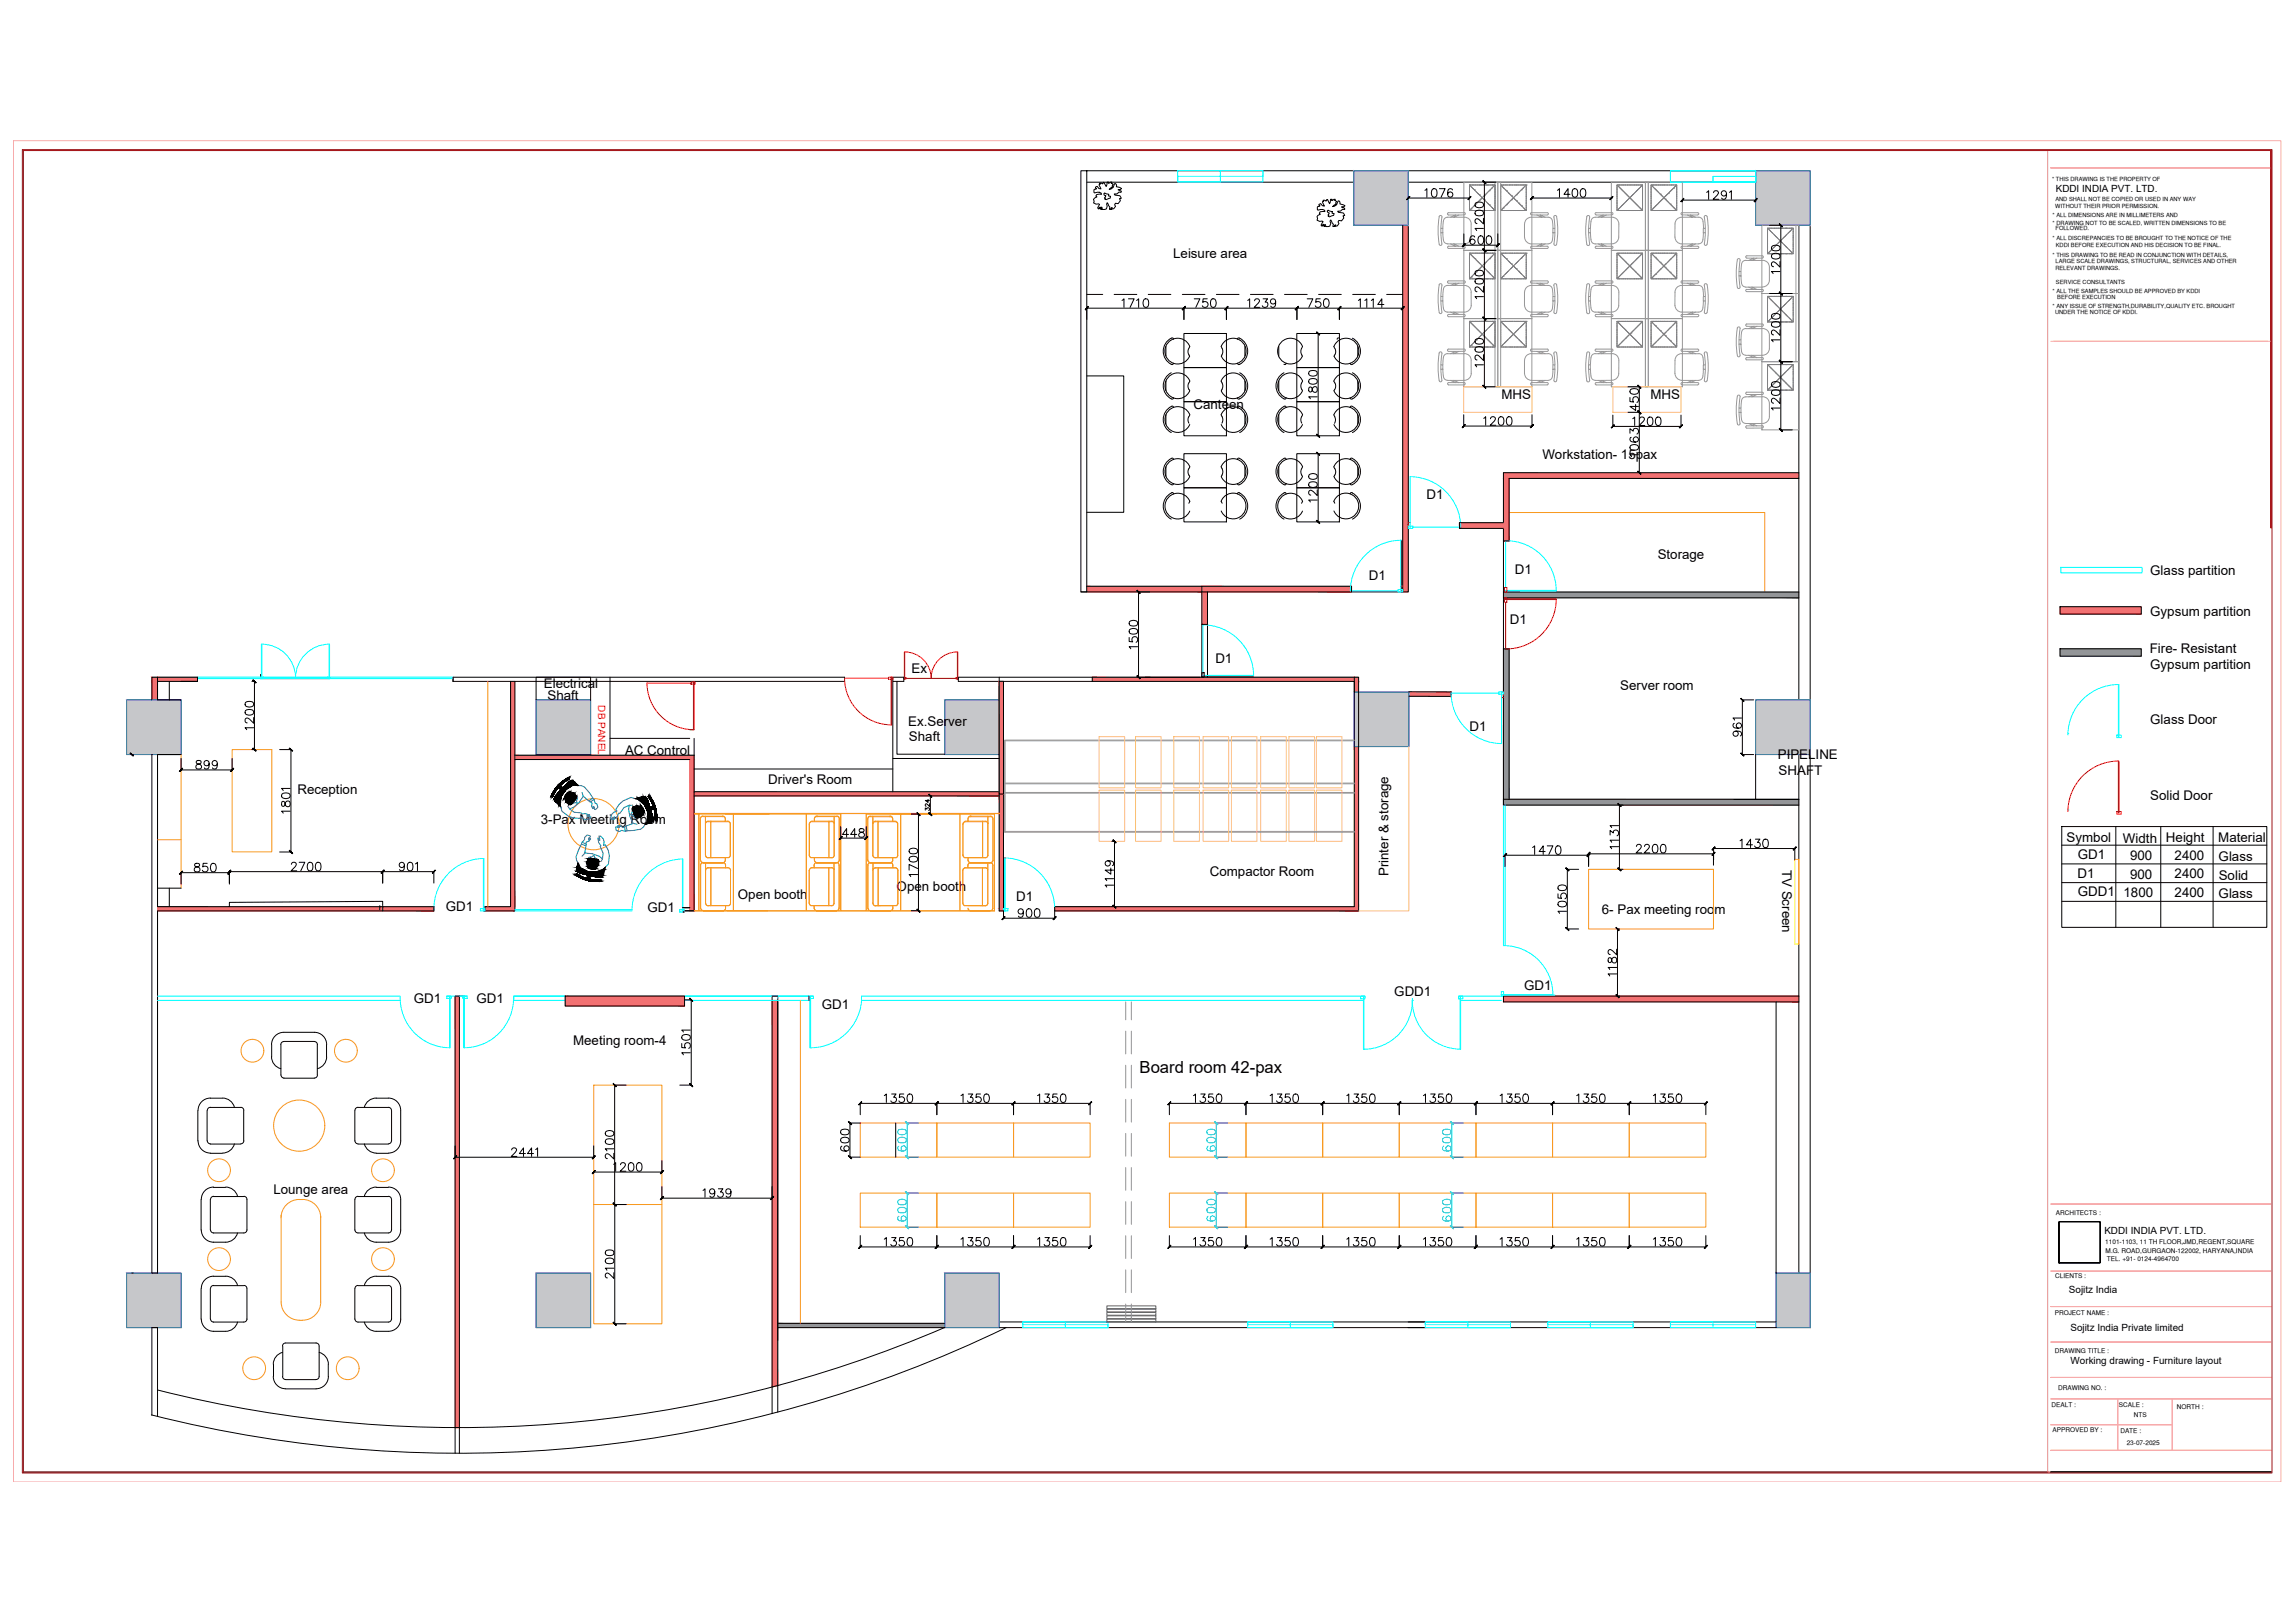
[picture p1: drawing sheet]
<svg xmlns="http://www.w3.org/2000/svg" width="841mm" height="594mm" viewBox="0 0 841 594" stroke-linecap="round" stroke-linejoin="round" font-family="sans-serif">
<defs><g id="words">
<text font-size="6.1" x="417.6" y="392.9">Board room 42-pax</text>
<g font-size="4.9">
<text x="429.9" y="94.4">Leisure area</text>
<text x="437.4" y="149.7">Canteen</text>
<text x="550.2" y="146.1">MHS</text>
<text x="604.8" y="146.1">MHS</text>
<text x="565.2" y="168.3">Workstation- 15pax</text>
<text x="522.8" y="182.6">D1</text>
<text x="607.5" y="204.8">Storage</text>
<text x="501.6" y="212.4">D1</text>
<text x="555.1" y="210.2">D1</text>
<text x="788" y="210.5">Glass partition</text>
<text x="788" y="225.5">Gypsum partition</text>
<text x="553.3" y="228.4">D1</text>
<text x="787.8" y="239.2">Fire- Resistant</text>
<text x="445.4" y="242.8">D1</text>
<text x="788" y="245.1">Gypsum partition</text>
<text x="334" y="246.4">Ex</text>
<text x="199.3" y="252.1">Electrical</text>
<text x="200.6" y="256.3">Shaft</text>
<text x="593.8" y="252.9">Server room</text>
<text x="332.9" y="265.8">Ex.Server</text>
<text x="538.5" y="267.8">D1</text>
<text x="788" y="265.1">Glass Door</text>
<text x="333.1" y="271.2">Shaft</text>
<text x="229.1" y="276.6">AC Control</text>
<text x="651.5" y="278.1">PIPELINE</text>
<text x="281.5" y="287.3">Driver's Room</text>
<text x="651.8" y="284">SHAFT</text>
<text x="109" y="290.8">Reception</text>
<text x="788" y="293.1">Solid Door</text>
<text x="198.2" y="301.6">3-Pax Meeting Room</text>
<text x="757.3" y="308.5">Symbol</text>
<text x="778" y="308.7">Width</text>
<text x="793.7" y="308.5">Height</text>
<text x="812.9" y="308.5">Material</text>
<text x="761.4" y="314.6">GD1</text>
<text x="780.6" y="315">900</text>
<text x="796.9" y="314.9">2400</text>
<text x="813" y="315.3">Glass</text>
<text x="443.3" y="320.9">Compactor Room</text>
<text x="508.8" y="320.9" transform="rotate(-90 508.8 320.9)">Printer &amp; storage</text>
<text x="653.1" y="318.6" transform="rotate(90 653.1 318.6)">TV Screen</text>
<text x="761.3" y="321.5">D1</text>
<text x="780.6" y="321.8">900</text>
<text x="796.9" y="321.7">2400</text>
<text x="813.1" y="322.1">Solid</text>
<text x="270.4" y="329.2">Open booth</text>
<text x="328.6" y="326.2">Open booth</text>
<text x="372.4" y="329.9">D1</text>
<text x="761.4" y="328.3">GDD1</text>
<text x="778.2" y="328.7">1800</text>
<text x="796.9" y="328.6">2400</text>
<text x="813" y="329">Glass</text>
<text x="163.4" y="333.8">GD1</text>
<text x="237.3" y="334.1">GD1</text>
<text x="587" y="334.7">6- Pax meeting room</text>
<text x="510.9" y="364.7">GDD1</text>
<text x="558.5" y="362.8">GD1</text>
<text x="151.7" y="367.4">GD1</text>
<text x="174.6" y="367.5">GD1</text>
<text x="301.2" y="369.7">GD1</text>
<text x="210" y="382.6">Meeting room-4</text>
<text x="100.2" y="437.2">Lounge area</text>
</g>
<text font-size="3.7" fill="#f00" x="219.1" y="258.4" transform="rotate(90 219.1 258.4)">DB PANEL</text>
<g font-size="3.6">
<text x="753.3" y="70.3">KDDI INDIA PVT. LTD.</text>
<text x="771.2" y="452.1">KDDI INDIA PVT. LTD.</text>
<text x="758.2" y="473.7">Sojitz India</text>
<text x="758.7" y="487.5">Sojitz India Private limited</text>
<text x="758.8" y="499.5">Working drawing - Furniture layout</text>
</g>
<g font-size="2.4">
<text x="753.4" y="445.1">ARCHITECTS :</text>
<text x="771.5" y="455.8">1101-1103, 11 TH FLOOR,JMD,REGENT,SQUARE</text>
<text x="771.6" y="458.9">M.G. ROAD,GURGAON-122002, HARYANA,INDIA</text>
<text x="772.1" y="461.9">TEL. +91- 0124-4964700</text>
<text x="753.1" y="468">CLIENTS :</text>
<text x="753" y="481.6">PROJECT NAME :</text>
<text x="753" y="495.4">DRAWING TITLE :</text>
<text x="754.2" y="508.9">DRAWING NO. :</text>
<text x="751.8" y="515.4">DEALT :</text>
<text x="776.5" y="515.4">SCALE :</text>
<text x="782" y="519.1">NTS</text>
<text x="797.8" y="516.1">NORTH :</text>
<text x="752.1" y="524.6">APPROVED BY :</text>
<text x="777" y="524.9">DATE :</text>
<text x="779.3" y="529.2">23-07-2025</text>
</g>
<g font-size="2.1">
<text x="752" y="66.2">* THIS DRAWING IS THE PROPERTY OF</text>
<text x="753.2" y="76.1">WITHOUT THEIR PRIOR PERMISSION.</text>
<text x="753.2" y="73.6">AND SHALL NOT BE COPIED OR USED IN ANY WAY</text>
<text x="752.2" y="79.4">* ALL DIMENSIONS ARE IN MILLIMETERS AND</text>
<text x="752.2" y="82.3">* DRAWING NOT TO BE SCALED, WRITTEN DIMENSIONS TO BE</text>
<text x="752.2" y="87.9">* ALL DISCREPANCIES TO BE BROUGHT TO THE NOTICE OF THE</text>
<text x="753.3" y="84.2">FOLLOWED.</text>
<text x="752.2" y="94.2">* THIS DRAWING TO BE READ IN CONJUNCTION WITH DETAILS,</text>
<text x="753.3" y="90.6">KDDI BEFORE EXECUTION AND HIS DECISION TO BE FINAL.</text>
<text x="753.2" y="98.7">RELEVANT DRAWINGS.</text>
<text x="753.3" y="96.5">LARGE SCALE DRAWINGS, STRUCTURAL, SERVICES AND OTHER</text>
<text x="752.2" y="107.3">* ALL THE SAMPLES SHOULD BE APPROVED BY KDDI</text>
<text x="753.4" y="104">SERVICE CONSULTANTS</text>
<text x="752.2" y="112.7">* ANY ISSUE OF STRENGTH,DURABILITY,QUALITY ETC. BROUGHT</text>
<text x="753.9" y="109.6">BEFORE EXECUTION</text>
<text x="753.1" y="115">UNDER THE NOTICE OF KDDI.</text>
</g>
</g></defs>
<!-- layer: PDF13_0 -->
<g fill="none" stroke="#000" stroke-width=".37">
<path d="M398.3 62.5v154.3h-2.2v-154.3h267.2v403.7M398.3 66.7h245.1M401.5 68.5l.6-.2 .6 .8 .8 .1-.7-1.3v-.5l.4 .1-.2-.5 1.1 .4 .3-.7 1 1.6 .3-1.6h.6l-.3 .2 .2 .3 1.2-.5-.2 .4 .7 .4-.2 .9-1.2 1 1.5-.8 .4-1.3 .4-.1 .3 .5v.7l1.9 .7-.4 .3-.9 .1 1.1 .4 .2 .4h-.9l-.8 .7h-1l.3 .5 1.8 .2 .5 .9-.7 .2 .4 .7-.9 1.1-.9-.2-.3 .6 .3 .6-.6 .8-1.1 .3 .5-.6h-.4l-.1 .5-.5 .1 .1-.9-.9-1.5-.3 2.2-1.5 .2-.4-.8-.2 .3 .3 .5-.5-.1v-.8l-.7 .8-.3-.5 .8-1.2-.4-.3a1.74 1.74 0 0 1-1.8-.2l.2-.7a1.13 1.13 0 0 1 1-1.6l-.4-.3 .3-.5 1.7-.1-.1-.5-.7-.3-1.7 .3-.2-.2v-1l1-.4-.5-.3zM404.8 70.7l1.5 .5v.6l.7 .1-.1 .7-1.6 .5-.5-.2 .3-.3-.3-.2 .4-.7-.5-.2-.2-.5zM483.3 74.9l.7-.3 .6 .7 .7 .2-.6-1.3v-.5l.4 .1-.2-.5 1 .4 .3-.7 .4 .2 .6 1.4 .4-1.6h.6l-.3 .2 .2 .3 1.2-.5-.2 .3 .7 .5-.3 .4 .1 .5-1.3 1 .6-.1 .9-.6 .5-1.4 .4-.1 .3 .5v.7l1.9 .7-.4 .3-.9 .1 1.1 .5-.1 .5-.7-.2-.7 .7-1 .1 .3 .4 1.7 .2 .6 .9-.6 .2 .2 .8-.8 1-1-.2-.3 .6 .4 .6-.6 .8-1 .2 .4-.5-1.1 .5 .2-.8-.9-1.5-.3 .6 .3 .6-.4 1-1.4 .2-.4-.8-.2 .4 .2 .4-.4-.2-.1-.7-.6 .8-.3-.4 .8-1.3-.4-.2-.9 .1-1-.4 .2-.7-.2-.7 1.3-.8-.4-.4 .3-.5 1.7-.1-.1-.5-.7-.3-1.7 .3-.2-.2v-1l.9-.4-.4-.2zM486.4 77.3l.3-.3 1.5 .5-.1 .6 .8 .1-.2 .7-1.5 .5-.5-.2 .3-.3-.4-.1 .5-.8-.5-.2zM514 82.5v134.3M516.1 82.5v134.3h-120M659.2 82.5v173.8M659.2 173.2h-108.2v64.5h2M659.2 175.2h-106.2v22.9h-2M513.6 197.9v19h-.2"/>
<path d="M534.8 191.4v2.1M398.3 214.7h97v2.1M421.4 216.8h-4.2v31.2h4.2M440.4 214.7v33.3M442.5 216.8v31.2M551 219h108.2M551 216.8h108.2M413.8 233.5v1.5l1.3 .1a1.1 1.1 0 0 1 0-1.7 1.1 1.1 0 0 1 1.7 .3 1.1 1.1 0 0 1-.5 1.6M413.9 230.6a1.96 1.96 0 0 1 3 .5l-.1 .7-.5 .3a2.82 2.82 0 0 1-2.4-.3zM413.9 227.7a1.96 1.96 0 0 1 3 .4l-.1 .8-.5 .3a2.82 2.82 0 0 1-2.4-.3zM416.9 236.9h-3.1l.6 .7M440.4 228.7h2.1"/>
<path d="M754.9 222.2h29.8v2.7h-29.8zM754.9 237.6h29.8v2.7h-29.8zM57.7 249.6h14.7v-1.6h-16.7v8.3M57.7 248v8.3M95.5 247v1.6h25.6M166 248h143.5v1.6h-143.5zM187.1 249.6v82.5h-9.4v1.5M188.7 249.6v84h-11.6M196.5 256.3v-8.3h19.9v8.3M223.5 248v28.6M327.2 249.6h4M328.7 249.6v26.6h17.5"/>
<path d="M331.2 248h-4v29.8h39M351.2 248h146.7v85.6h-111.4v-1.5h109.8v-82.5h-145.1M366.2 249.6h1.5v41.2h-1.5zM366.2 248v8.3M419.8 248h19.9M440.3 247.4v.2h19M440.4 246.4h.9v1.6h-.9zM496.3 248v5.5M642.6 256.3h-4.1v20.1h4.1M48.2 276.4h.7M55.7 276.4v189.9h2v-132.7h101.3v-1.5h-101.3v-55.7M252.8 267.3h1.6"/>
<path d="M635.5 264.9a.9 .9 0 0 0-.5 .9 .9 .9 0 0 0 .7 .8 1.88 1.88 0 0 0 2.5-.8 .97 .97 0 0 0-.9-1 .97 .97 0 0 0-1 .9 .97 .97 0 0 0 .8 1M636.1 267.8a.96 .96 0 0 1 .8 1.3 .96 .96 0 0 1-1.5 .3 .96 .96 0 0 1 .1-1.5 2.21 2.21 0 0 1 2.7 .8l-.2 .7-.3 .2M638.2 263h-3.1l.6 .8M643.4 276.4v16.4M659.2 276.4v189.9M635.5 292.8h23.7M659.2 292.7h-108.2v2.2h108.2M755.6 302.7h75.1v37h-75.1zM755.6 309.6h75.1M755.6 316.4h75.1M775.4 302.7v37M791.8 302.7v37"/>
<path d="M811 302.7v37M139.2 331.7v1.6M140.3 332.1v1.5M367.7 333.6v2.7h18.8v-2.7M375 333.9a.98 .98 0 0 1-1.4 .8 .98 .98 0 0 1-.3-1.6 .98 .98 0 0 1 1.6 .2 3 3 0 0 1-.3 2.5 .98 .98 0 0 1-1.4-.3M376.5 333a.98 .98 0 0 1 1.5 .4 1.48 1.48 0 0 1 .1 1.8 1.48 1.48 0 0 1-1.6 .6 2.53 2.53 0 0 1 0-2.8zM379.5 333a1.03 1.03 0 0 1 1.5 .4 2.82 2.82 0 0 1-.3 2.4 1.08 1.08 0 0 1-1.5-.4l-.2-1.2zM755.6 323.3h75.1M755.6 330.1h75.1M659.2 364.8h-108.2v2.2h108.2M48.2 466.3h.7M346.2 486.2a450.2 450.2 0 0 1-288.4 22.9"/>
<path d="M366.2 486.3h284.7M366.2 484.2h284.7M368.7 486.2a459.5 459.5 0 0 1-313.2 32M55.7 518.3v-32h2v32.5M285 517.2v-152.4h-2.1v153M166.8 532.3v-167.5h1.5v167.5"/>
</g>
<g fill="#f27172" stroke="#f27172" stroke-width=".37">
<path d="M551.8 198.1h1.2z"/>
<path d="M551 237.7v15.7z"/>
<path d="M551 253.5v1.5z"/>
<path d="M551 255v37.7z"/>
<path d="M551 294.9h42.2z"/>
<path d="M593.2 294.9h64.2z"/>
<path d="M535.2 193.1h15.8z"/>
<path d="M57.7 276.4v55.7z"/>
<path d="M57.7 333.6v32.8z"/>
<path d="M57.7 366.4v99.9z"/>
<path d="M166.8 364.8h1.5v158.1z"/>
<path d="M282.9 366.4h2.1v141.1z"/>
<path d="M551 173.2l108.2 2v-2zM551 173.2l108.2 2h-108.2z"/>
<path d="M551 175.2l2 22.9v-22.9zM551 175.2l2 22.9h-2z"/>
<path d="M551 198.1h.8zM551 198.1h.8z"/>
<path d="M440.4 214.7l54.5 .5v-.5zM440.4 214.7l54.5 .5h-54.5z"/>
<path d="M440.4 215.2l54.5 1.2v-1.2zM440.4 215.2l54.5 1.2h-54.5zM440.4 216.4h54.5zM440.4 216.4h54.5z"/>
<path d="M514 82.5l2.1 134.3v-134.3zM514 82.5l2.1 134.3h-2.1z"/>
<path d="M440.4 216.4l54.5 .4v-.4zM440.4 216.4l54.5 .4h-54.5z"/>
<path d="M551 237.7h.8zM551 237.7h.8zM551 237.7h.8z"/>
<path d="M551 253.5v1.5zM551 253.5v1.5z"/>
<path d="M516.3 253.5l15.5 1.5v-1.5zM516.3 253.5l15.5 1.5h-15.5z"/>
<path d="M551 364.8h108.2zM551 364.8h108.2z"/>
<path d="M551 364.8l108.2 2.2v-2.2zM551 364.8l108.2 2.2h-108.2z"/>
<path d="M398.3 214.7l42.1 2.1v-2.1zM398.3 214.7l42.1 2.1h-42.1z"/>
<path d="M440.4 216.8l2.1 11.9v-11.9zM440.4 216.8l2.1 11.9h-2.1z"/>
<path d="M400.3 248l96 1.6v-1.6zM400.3 248l96 1.6h-96z"/>
<path d="M535.2 191.4l15.8 .5v-.5zM535.2 191.4l15.8 .5h-15.8z"/>
<path d="M535.2 191.9l15.8 1.2v-1.2zM535.2 191.9l15.8 1.2h-15.8zM535.2 193.1h15.8z"/>
<path d="M535.2 193.1l15.8 .4v-.4zM535.2 193.1l15.8 .4h-15.8z"/>
<path d="M496.3 248l1.6 1.6v-1.6zM496.3 248l1.6 1.6h-1.6z"/>
<path d="M57.7 248l14.7 1.6v-1.6zM57.7 248l14.7 1.6h-14.7z"/>
<path d="M55.7 248l2 1.6v-1.6zM55.7 248l2 1.6h-2z"/>
<path d="M496.3 249.6l1.6 3.9v-3.9zM496.3 249.6l1.6 3.9h-1.6z"/>
<path d="M55.7 249.6l2 6.7v-6.7zM55.7 249.6l2 6.7h-2z"/>
<path d="M496.3 273.4l1.6 58.7v-58.7zM496.3 273.4l1.6 58.7h-1.6z"/>
<path d="M187.1 249.6l1.6 82.5v-82.5zM187.1 249.6l1.6 82.5h-1.6z"/>
<path d="M386.5 332.1l111.4 1.5v-1.5zM386.5 332.1l111.4 1.5h-111.4z"/>
<path d="M177.7 332.1l11 1.5v-1.5zM177.7 332.1l11 1.5h-11z"/>
<path d="M57.7 332.1l101.3 1.5v-1.5zM57.7 332.1l101.3 1.5h-101.3z"/>
<path d="M252.8 276.6l1.6 1.6v-1.6zM252.8 276.6l1.6 1.6h-1.6z"/>
<path d="M216.4 276.6l36.4 1.6v-1.6zM216.4 276.6l36.4 1.6h-36.4z"/>
<path d="M188.7 276.6l27.7 1.6v-1.6zM188.7 276.6l27.7 1.6h-27.7z"/>
<path d="M254.4 290l111.8 .8v-.8zM254.4 290l111.8 .8h-111.8z"/>
<path d="M366.2 290.8l1.5 .7v-.7zM366.2 290.8l1.5 .7h-1.5z"/>
<path d="M254.4 290.8l111.8 .7v-.7zM254.4 290.8l111.8 .7h-111.8z"/>
<path d="M366.2 291.5l1.5 41.3v-41.3zM366.2 291.5l1.5 41.3h-1.5z"/>
<path d="M366.2 332.8l1.5 .8v-.8zM366.2 332.8l1.5 .8h-1.5z"/>
<path d="M252.8 278.2l1.6 55.4v-55.4zM252.8 278.2l1.6 55.4h-1.6z"/>
<path d="M166.8 522.9h1.5zM166.8 364.8l1.5 158.1h-1.5z"/>
<path d="M282.9 366.4v141.1h2.1zM282.9 507.5h2.1l-2.1 .6z"/>
<path d="M366.2 249.6l1.5 41.2v-41.2zM366.2 249.6l1.5 41.2h-1.5z"/>
<path d="M754.9 222.2l29.8 2.7v-2.7zM754.9 222.2l29.8 2.7h-29.8z"/>
<path d="M207.1 364.8l43.8 3.7v-3.7zM207.1 364.8l43.8 3.7h-43.8z"/>
</g>
<!-- layer: PDF13_ele 1 -->
<path d="M553 187.7h93.7v29.1M366.3 290.8h1.5" fill="none" stroke="#f8991e" stroke-width=".37"/>
<!-- layer: 0 -->
<g fill="#939598" stroke="#939598" stroke-width=".37">
<path d="M551.8 237.7h1.2z"/>
<path d="M551 292.7l84.5 .1z"/>
<path d="M551 216.8l108.2 2.2v-2.2zM551 216.8l108.2 2.2h-108.2z"/>
<path d="M551 237.7h.8zM551 237.7h.8z"/>
<path d="M551 237.7l2 55v-55zM551 237.7l2 55h-2z"/>
<path d="M551 292.8l108.2 2.1v-2.1zM551 292.8l108.2 2.1h-108.2z"/>
<path d="M754.9 237.6l29.8 2.7v-2.7zM754.9 237.6l29.8 2.7h-29.8z"/>
</g>
<g fill="none" stroke="#000" stroke-width=".37">
<path d="M516.1 72.2v.3h22.4v-.3M522.2 69.7l.7-.6v3.1M525 69.3a.99 .99 0 0 1 1.5 .4l.1 .8a1.38 1.38 0 0 1-.9 1.7h-.3a1.97 1.97 0 0 1-.4-2.9zM527.5 69.1h2.1l-1.5 3.1M532.3 69.6a.9 .9 0 0 0-.9-.5 .9 .9 0 0 0-.8 .6 1.88 1.88 0 0 0 .8 2.5 .97 .97 0 0 0 1-.8 .97 .97 0 0 0-.8-1.1 .97 .97 0 0 0-1.1 .9M540.7 77.4a1.96 1.96 0 0 1 2.9 .5v.3a1.65 1.65 0 0 1-2.5 .7 1.05 1.05 0 0 1-.4-1.5zM540.7 74.4l1.2-.4a1.31 1.31 0 0 1 1.7 1.2 1.77 1.77 0 0 1-3.1 0zM543.6 79.9v2.1l-2.2-1.9-.6 .1-.3 .5 .2 .9 .6 .3M548.1 66.7h-4.1v25h4.1h-4.1v25h4.1M561.4 72.5h29.1M570.7 69.7l.8-.6v3.1M575.3 71.2h-2.2l1.5-2.1v3.1"/>
<path d="M576.5 69.3a1.03 1.03 0 0 1 1.5 .4 2.09 2.09 0 0 1-.7 2.5h-.3a2.02 2.02 0 0 1-.5-2.9zM579.5 69.3a.99 .99 0 0 1 1.5 .4l.1 .8a1.38 1.38 0 0 1-.9 1.7h-.2a1.97 1.97 0 0 1-.5-2.9zM590.5 72.5h.1M616.5 73.9v-.6h26.9v.6M625.4 70.5l.7-.6v3.1M628 70.6l.3-.6 .8-.1 .5 .3 .1 .6-1.9 2.2h2.1M632.7 70.9a.98 .98 0 0 1-1.3 .9 .98 .98 0 0 1-.4-1.6 .98 .98 0 0 1 1.5 .1 1.67 1.67 0 0 1-1 2.7l-.6-.5M633.8 70.5l.7-.6v3.1M536.4 85.7v4.1h12.5v-4.1M540.4 86.8a.86 .86 0 0 0-1.3-.3 1.77 1.77 0 0 0 .6 3 .97 .97 0 0 0 .9-1 .97 .97 0 0 0-1-.9 .97 .97 0 0 0-1 .8M540.7 99.4l1.2-.4a1.31 1.31 0 0 1 1.7 1.2 1.65 1.65 0 0 1-2.5 .7 1.08 1.08 0 0 1-.4-1.5zM542.1 86.5a.98 .98 0 0 1 1.4 .5 1.58 1.58 0 0 1-1 2.5 1.94 1.94 0 0 1-.4-3z"/>
<path d="M543.6 83.7h-3.1l.6 .7M545 86.5a.98 .98 0 0 1 1.5 .5 1.58 1.58 0 0 1-1 2.5 2.02 2.02 0 0 1-.5-3zM648.4 82.5h4.2v25h-4.2M649.3 93.2a1.94 1.94 0 0 1 3 .5v.3a1.81 1.81 0 0 1-3.1 0zM649.3 90.3a1.97 1.97 0 0 1 3 .4v.3a1.68 1.68 0 0 1-2.5 .8 .99 .99 0 0 1-.5-1.5zM652.3 99.5h-3.1l.6 .7M652.3 95.8v2l-1.5-1.4-1-.5-.6 .6v.6l.3 .5 .4 .1M398.3 107.8h5.8M408.3 107.8h8.3M411.2 110l.7-.6v3.2M413.5 109.4h2.1l-1.5 3.2M416.5 110l.8-.6v3.2"/>
<path d="M419.3 109.6a1.05 1.05 0 0 1 1.5 .4l.1 .8a1.4 1.4 0 0 1-.8 1.8h-.3a2.01 2.01 0 0 1-.5-3zM420.8 107.8h8.3M433.3 107.8h8.3M437.6 109.4h2.1l-1.5 3.2M442.4 109.4h-1.5l-.1 1.4a1.12 1.12 0 0 1 1.6 0 1.12 1.12 0 0 1-.2 1.6 1.12 1.12 0 0 1-1.6-.4M444 109.6a1.03 1.03 0 0 1 1.5 .4 1.58 1.58 0 0 1-1 2.6 2.06 2.06 0 0 1-.5-3zM445.8 107.8h8.3M457.2 110l.7-.6v3.2M458.2 107.8h8.3M459.8 110.2l.3-.6 .9-.2 .4 .3 .1 .6-1.9 2.3h2.1M462.9 109.4h1.6l-.9 1.2a1.05 1.05 0 0 1 .8 1.7 1.05 1.05 0 0 1-1.8-.3M467.5 110.5a.96 .96 0 0 1-1.4 .7 .96 .96 0 0 1-.3-1.5 .96 .96 0 0 1 1.5 .2 2.25 2.25 0 0 1-.7 2.7l-.7-.2-.2-.3"/>
<path d="M470.7 107.8h8.3M479 109.4h2.1l-1.5 3.2M483.2 107.8h8.3M483.8 109.4h-1.5l-.1 1.4a1.12 1.12 0 0 1 1.6 0 1.12 1.12 0 0 1-.2 1.6 1.12 1.12 0 0 1-1.6-.4M485.4 109.6a1.03 1.03 0 0 1 1.5 .4 1.58 1.58 0 0 1-1 2.6 2.06 2.06 0 0 1-.5-3zM495.7 107.8h8.3M497.8 110l.7-.6v3.2M500.2 110l.7-.6v3.2M502.5 110l.7-.6v3.2M507.1 111.5h-2.2l1.5-2.1v3.2M508.2 107.8h5.8M514 112.9h-23.2v4.1v-4.1h-15.5v4.1v-4.1h-25.9v4.1v-4.1h-15.5v4.1v-4.1h-35.6v4.1"/>
<path d="M540.7 102.4a1.96 1.96 0 0 1 2.9 .4v.3a1.65 1.65 0 0 1-2.5 .8 1.05 1.05 0 0 1-.4-1.5zM543.6 108.6h-3.1l.6 .8M543.6 104.9v2.1l-2.2-1.9-.6 .1-.3 .5 .2 .9 .6 .3M547.9 116.7h-3.9v25h3.9M649.3 118.2l1.2-.4a1.38 1.38 0 0 1 1.8 .9v.3a1.81 1.81 0 0 1-3.1 0zM649.3 115.2a1.97 1.97 0 0 1 3 .5v.3a1.77 1.77 0 0 1-3.1 0zM656.8 107.5h-4.2v25h4.2h-4.2v25h4.2M398.3 137.7h13.5v49.9h-13.5M479.7 139.1l.5-.3a2.82 2.82 0 0 1 2.4 .3 1.03 1.03 0 0 1-.5 1.5 1.58 1.58 0 0 1-2.5-1.1zM479.7 136.1l.5-.3a2.82 2.82 0 0 1 2.4 .3 1.03 1.03 0 0 1-.5 1.5 1.58 1.58 0 0 1-2.5-1zM483.1 122.1v37.5M540.7 127.4a1.96 1.96 0 0 1 2.9 .4v.3a1.65 1.65 0 0 1-2.5 .8 1.05 1.05 0 0 1-.4-1.5z"/>
<path d="M540.7 124.4a1.96 1.96 0 0 1 2.9 .5v.3a1.65 1.65 0 0 1-2.5 .7 1.05 1.05 0 0 1-.4-1.5zM543.6 133.6h-3.1l.6 .8M543.6 129.9v2.1l-1.5-1.5a.96 .96 0 0 0-1.3-.3l-.3 1 .8 .6M652.3 124.5h-3.1l.6 .7M652.3 120.7v2.1l-1.5-1.5-1-.4-.6 .6v.6l.3 .4 .4 .2M479.7 141.9a1.14 1.14 0 0 0 .3 1.7l.8-.5a1.14 1.14 0 0 1 .4-1.3 1.14 1.14 0 0 1 1.4 .1l.1 1.1a.89 .89 0 0 1-1 .7 .89 .89 0 0 1-.8-.9l-.1-.6a.59 .59 0 0 0-.5-.5 .59 .59 0 0 0-.6 .2zM482.7 145.3h-3.1l.6 .8M483.1 159.6h.1M536.4 151.9v4.2M536.4 156.1h25M543.7 153.2l.7-.6v3.2M546.2 153.4l.6-.8h.6l.6 .6-.4 1.1-1.5 1.5h2.1"/>
<path d="M549.5 152.8a.99 .99 0 0 1 1.5 .4l.1 .8a1.38 1.38 0 0 1-.9 1.8h-.3a1.97 1.97 0 0 1-.4-3zM552.5 152.8a.99 .99 0 0 1 1.5 .4l.1 .8a1.38 1.38 0 0 1-.9 1.8h-.3a1.97 1.97 0 0 1-.4-3zM561.4 151.9v4.2M591 152v4.2h25v-4.2M596.6 141.7h4.1v9.3h-4.1M597.3 158.7v-1.7l1.2 .9a1.05 1.05 0 0 1 1.7-.7 1.05 1.05 0 0 1-.4 1.8M597.3 145.6v1.5l1.4 .1a1.1 1.1 0 0 1-.1-1.6 1.1 1.1 0 0 1 1.7 .2 1.1 1.1 0 0 1-.5 1.6M597.5 142.8l1.2-.5a1.38 1.38 0 0 1 1.7 .9v.3a1.81 1.81 0 0 1-3.1 0zM598.3 153.3l.7-.5v3M599.4 148.1v2.2l-2.1-1.4h3.1M600.7 151v22.2M600.8 153.5l.3-.6 .9-.1 .5 .2 .1 .6-1.9 2.2h2.1"/>
<path d="M604.1 152.9a1.05 1.05 0 0 1 1.5 .4l.1 .8a1.31 1.31 0 0 1-1.2 1.7 1.96 1.96 0 0 1-.4-2.9zM607.1 152.9a1.05 1.05 0 0 1 1.5 .4l.1 .8a1.31 1.31 0 0 1-1.2 1.7 1.96 1.96 0 0 1-.4-2.9zM649.3 143.2l1.2-.4a1.38 1.38 0 0 1 1.8 .9v.2a1.81 1.81 0 0 1-3.1 0zM649.3 140.2a1.94 1.94 0 0 1 3 .5v.3a1.81 1.81 0 0 1-3.1 0zM652.3 149.5h-3.1l.6 .7M652.3 145.7v2.1l-1.5-1.5-1-.4-.6 .5v.7l.7 .6M479.7 176.9l.5-.3a2.82 2.82 0 0 1 2.4 .3 1.03 1.03 0 0 1-.5 1.5 1.58 1.58 0 0 1-2.5-1.1zM479.7 173.9a1.96 1.96 0 0 1 3 .4v.3a1.77 1.77 0 0 1-3.1 0zM482.7 179.4v2.1l-1.5-1.5-1-.5-.6 .6v.6l.3 .5 .4 .1M483.1 166.2v24.9M597.5 163.3a1.97 1.97 0 0 1 2.9 .4v.3a1.81 1.81 0 0 1-3.1 0zM597.8 160.2a.86 .86 0 0 0-.3 1.3 1.77 1.77 0 0 0 2.9-.6 .97 .97 0 0 0-1-.9 .97 .97 0 0 0-.9 .9 .97 .97 0 0 0 .9 1"/>
<path d="M600.4 166.6h-3.1l.6 .7M600.7 173.2h.1M482.7 183.1h-3.1l.6 .8M483.1 191.1h.1M516.1 192h.1M516.1 193.6h.1M534.8 193.5h16.2M534.8 191.4h16.2M535.2 192v1.6M551 237.7v57.2M553 237.7v55M57.7 256.3h8.7"/>
<path d="M62 249.6v6.7M72.4 248v1.6h-6M89.9 257.3l1.3-.4a1.38 1.38 0 0 1 1.7 .9v.3a1.81 1.81 0 0 1-3.1 0zM92.3 249.6h.9v24.9h-.9M166 248v1.6M331.2 248v1.6M351.2 248v1.6M366.2 249.6v84h1.5v-84M400.3 248v1.6M516.3 255l15.5 .1M516.3 253.4h15.5v1.6M550.9 253.3v.1"/>
<path d="M550.9 254.9h.1M57.7 276.4h8.7M66.4 277.8v4.2h18.7v-4.2M72.1 278.7a.63 .63 0 0 0 .3 1.1 1.12 1.12 0 0 1 1.2 .4 1.12 1.12 0 0 1 0 1.3l-1.1 .2a.89 .89 0 0 1-.8-1 .89 .89 0 0 1 1-.8l.6-.1a.68 .68 0 0 0 .3-1.1zM76.7 279.6a.96 .96 0 0 1-1.4 .8 .96 .96 0 0 1-.3-1.6 .96 .96 0 0 1 1.5 .2 3 3 0 0 1-.3 2.5 .98 .98 0 0 1-1.3-.3M79.7 279.6a.97 .97 0 0 1-1.4 .9 .97 .97 0 0 1-.4-1.6 .97 .97 0 0 1 1.6 .1 1.65 1.65 0 0 1-1 2.7l-.6-.5M89.9 260.3l1.3-.4a1.38 1.38 0 0 1 1.7 .8v.3a1.81 1.81 0 0 1-3.1 0zM92.9 266.5h-3.1l.6 .8M92.9 262.8v2.1l-1.4-1.5-1.1-.4-.5 .3-.1 .9 .8 .6M102.5 274.5h4.1v37.6h-4.1M188.7 278.2h64.1M188.7 276.6h65.7"/>
<path d="M223.5 270.4h29.3M254.4 270.4v63.2h-3.7M327.2 277.8v12.2M366.2 276.4h.1M103.3 293.7a1.04 1.04 0 0 0 .6 1.6l.5-.4a1.11 1.11 0 0 1 .4-1.3 1.11 1.11 0 0 1 1.4 .1l.1 1-.3 .6a1.17 1.17 0 0 1-1.2-.1 1.17 1.17 0 0 1-.4-1.2 .63 .63 0 0 0-1.1-.3zM103.3 290.8a2.06 2.06 0 0 1 3 .5v.3a1.81 1.81 0 0 1-3.1 0zM106.3 297.1h-3.1l.6 .7M106.3 288.8h-3.1l.6 .7M254.4 291.5h111.8M254.4 290h111.8M254.4 281.7h72.8M254.4 298h1.7"/>
<path d="M333.9 298.2h2.7v35.4h-2.7M339.1 296.7v-.8l.6 .4a.52 .52 0 0 1 .7-.4 .52 .52 0 0 1 .2 .8l-.3 .2M340.1 292.8v1.1l-1-.7h1.5M340.6 294.4v1l-1.1-1-.4 .3v.5l.3 .1M340.9 291.4h.1M340.9 291.4v6.8M594.8 294.9h-1.3v23.5h1.3M71.5 316.4a.59 .59 0 0 0-.2 .6 .59 .59 0 0 0 .5 .4 1.17 1.17 0 0 1 1.2 .4 1.17 1.17 0 0 1 .1 1.2l-.6 .3-1.2-.3a1.17 1.17 0 0 1 .2-1.2 1.17 1.17 0 0 1 1.2-.4 .59 .59 0 0 0 .4-.4 .59 .59 0 0 0-.1-.6zM75.9 316.2h-1.4l-.2 1.4a1.09 1.09 0 0 1 1.7 0 1.09 1.09 0 0 1-.3 1.6 1.09 1.09 0 0 1-1.5-.5M77.6 316.4a.99 .99 0 0 1 1.5 .4 1.58 1.58 0 0 1-1.1 2.5 1.97 1.97 0 0 1-.4-2.9zM106.8 316.6l.6-.8h.6l.6 .6-.5 1.1-1.4 1.5h2M109.6 315.8h2.1l-1.5 3.2"/>
<path d="M113.1 316a.99 .99 0 0 1 1.4 .4 2.82 2.82 0 0 1-.3 2.4 1.03 1.03 0 0 1-1.4-.4 2.42 2.42 0 0 1 .3-2.4zM116 316a.99 .99 0 0 1 1.5 .4 2.82 2.82 0 0 1-.3 2.4 1.03 1.03 0 0 1-1.5-.4 2.42 2.42 0 0 1 .3-2.4zM148.2 316.9a.96 .96 0 0 1-1.3 .7 .96 .96 0 0 1-.4-1.5 .96 .96 0 0 1 1.6 .2 2.21 2.21 0 0 1-.8 2.7l-.7-.2-.2-.3M149.7 316a.99 .99 0 0 1 1.5 .4l.1 .8a1.38 1.38 0 0 1-.9 1.8h-.3a1.97 1.97 0 0 1-.4-3zM152.2 316.4l.8-.6v3.2M308.1 302.8v4.2h9.3v-4.2M311 305.6h-2.2l1.4-2.1v3.1M314 305.6h-2.3l1.5-2.1v3.1M315 303.7a.68 .68 0 0 0 .3 1 1.11 1.11 0 0 1 1.3 .5 1.11 1.11 0 0 1-.1 1.3l-1 .1a.89 .89 0 0 1-.9-.9 .89 .89 0 0 1 1-.8l.6-.2a.63 .63 0 0 0 .3-1zM333.3 314.1a1.97 1.97 0 0 1 3 .4v.3a1.81 1.81 0 0 1-3.2 0zM333.3 311.1a1.97 1.97 0 0 1 3 .4v.3a1.81 1.81 0 0 1-3.2 0zM336.3 318.1l-3.2-1.5v2.1"/>
<path d="M406 315.3a.97 .97 0 0 1 .9 1.3 .97 .97 0 0 1-1.5 .4 .97 .97 0 0 1 0-1.6 1.65 1.65 0 0 1 2.7 1.1l-.4 .5M407.1 317.9v2.3l-2.1-1.5h3.1M407.4 308.2h1v23.9h-1M551.5 317.4v-4.2h30.7v4.2M561.6 310.4l.8-.6v3.1M566.2 311.9h-2.2l1.5-2.1v3.1M567 309.8h2.1l-1.5 3.1M570.4 309.9a1.05 1.05 0 0 1 1.5 .5l.1 .7a1.36 1.36 0 0 1-1.1 1.8 2.01 2.01 0 0 1-.5-3zM578.5 318.4h-4.1v21.8h4.1M582.2 316.9v-4.2h45.7v4.2M590 305.8v-1.6l1.2 .9a1.05 1.05 0 0 1 1.7-.8 1.05 1.05 0 0 1-.3 1.8M593.2 310.1h-3.2l.6 .8"/>
<path d="M593.2 307.7h-3.2l.6 .8M593.2 302.4h-3.2l.6 .7M599.7 310l.3-.6 .9-.1 .4 .3 .2 .6-1.9 2.2h2M602.6 310l.3-.6 .9-.1 .5 .3 .1 .6-1.9 2.2h2.1M605.9 309.4a.97 .97 0 0 1 1.5 .5l.2 .7a1.31 1.31 0 0 1-1.2 1.8 1.96 1.96 0 0 1-.5-3zM608.9 309.4a.97 .97 0 0 1 1.5 .5l.1 .7a1.31 1.31 0 0 1-1.2 1.8 1.96 1.96 0 0 1-.4-3zM628 314.9v-4.1h29.7v4.1M637.7 307.9l.7-.5v3M642.2 309.4h-2.2l1.5-2v3M643.3 307.4h1.6l-.9 1.1a1.04 1.04 0 0 1 .8 1.7 1.04 1.04 0 0 1-1.8-.3M646.4 307.5a1.05 1.05 0 0 1 1.5 .4l.1 .8a1.31 1.31 0 0 1-1.2 1.7 1.96 1.96 0 0 1-.4-2.9zM57.7 325.3h8.7"/>
<path d="M62 325.3v6.8M66.4 323.8v-4.2h17.7v4.2M84.1 323.4v-4.2h56.1v4.2v-4.2h18.8v4.2M140.2 331.7v-1.6l-56.1 .4v1.6M250.1 332.5h2.7M250.1 332.4h2.7M250.3 334h.4M250.7 333.6h3.7M336.3 320.3h-3.2l.6 .8M408.1 324.2h-3.1l.6 .7M408.1 321.8h-3.1l.6 .8M570.9 327.4v1.5l1.3 .1a1.12 1.12 0 0 1 .1-1.7 1.12 1.12 0 0 1 1.6 .3 1.12 1.12 0 0 1-.4 1.6"/>
<path d="M571.1 330.5a2.06 2.06 0 0 1 3 .5v.3a1.81 1.81 0 0 1-3.2 0zM571.1 324.6a2.01 2.01 0 0 1 3 .4v.3a1.81 1.81 0 0 1-3.2 0zM574.1 333.8h-3.2l.6 .7M589.5 350.9a1.14 1.14 0 0 0 .3 1.7l.7-.5a1.12 1.12 0 0 1 .5-1.2 1.12 1.12 0 0 1 1.3 0l.1 1.1-.3 .6a1.17 1.17 0 0 1-1.2-.2 1.17 1.17 0 0 1-.4-1.2 .63 .63 0 0 0-1-.3zM592.4 356.7h-3.1l.6 .8M592.4 354.3h-3.1l.6 .8M592.4 347.7v2l-1.4-1.5-1.1-.4-.6 .6v.6l.8 .6M593.5 340.2h-.8v24.6h.8M207.1 364.8h43.8v3.7h-43.8zM249.1 366.2h4.2v31.2h-4.2M250 379.4a1.93 1.93 0 0 1 3 .4v.3a1.81 1.81 0 0 1-3.2 0zM253 377.3h-3.2l.6 .7"/>
<path d="M296.4 364.8v1.6M650.9 367v99.3M229.4 397.4h-4.2v43.8h4.2h-4.2l.1 43.7h4.1M249.8 382.2v1.5l1.4 .1a1.09 1.09 0 0 1 0-1.6 1.09 1.09 0 0 1 1.6 .2 1.09 1.09 0 0 1-.4 1.6M253 385.6h-3.2l.6 .7M166.8 419.7v4.2h50.8v-4.2M222 417.5l1.2-.4a1.38 1.38 0 0 1 1.7 .9v.3a1.81 1.81 0 0 1-3.1 0zM222 414.5a1.97 1.97 0 0 1 2.9 .5v.3a1.77 1.77 0 0 1-3.1 0zM308.2 417a1.97 1.97 0 0 1 3 .4v.3a1.81 1.81 0 0 1-3.2 0zM308.2 414l1.2-.4a1.38 1.38 0 0 1 1.8 .9v.3a1.81 1.81 0 0 1-3.2 0zM308.5 419.8a.9 .9 0 0 0-.5 .9 .9 .9 0 0 0 .6 .7 1.82 1.82 0 0 0 2.6-.7 .98 .98 0 0 0-.9-1 .98 .98 0 0 0-1.1 .8 .98 .98 0 0 0 .9 1.1M315.2 408.3v-4.2h28.1v4.2v-4.2h28.1v4.2v-4.2h28.1v4.2"/>
<path d="M315.2 411.3h-3.7v12.5h3.7M324 401.3l.8-.6v3.1M326.8 400.7h1.6l-.9 1.2a1.04 1.04 0 0 1 1 1.4 1.04 1.04 0 0 1-1.7 .4l-.3-.5M328.2 411.3v12.5M331.2 400.7h-1.5l-.1 1.3a1.1 1.1 0 0 1 1.6 0 1.1 1.1 0 0 1-.2 1.6 1.1 1.1 0 0 1-1.6-.4M332.9 400.8a1.05 1.05 0 0 1 1.4 .5l.2 .7a1.31 1.31 0 0 1-1.2 1.8 1.96 1.96 0 0 1-.4-3zM352.2 401.3l.7-.6v3.1M354.8 400.7h1.7l-.9 1.2a1.04 1.04 0 0 1 .7 1.7 1.04 1.04 0 0 1-1.8-.4M359.3 400.7h-1.5l-.1 1.3a1.11 1.11 0 0 1 1.6 0 1.11 1.11 0 0 1-.2 1.7 1.11 1.11 0 0 1-1.6-.5M360.9 400.8a1.03 1.03 0 0 1 1.5 .5 1.47 1.47 0 0 1 .1 1.7 1.47 1.47 0 0 1-1.6 .7l-.4-1.2zM380.2 401.3l.8-.6v3.1M382.9 400.7h1.6l-.8 1.2a1.04 1.04 0 0 1 .9 1.4 1.04 1.04 0 0 1-1.7 .4l-.3-.5"/>
<path d="M387.4 400.7h-1.5l-.2 1.3a1.1 1.1 0 0 1 1.7 0 1.1 1.1 0 0 1-.2 1.6 1.1 1.1 0 0 1-1.6-.4M389 400.8a1.05 1.05 0 0 1 1.5 .5l.1 .7a1.31 1.31 0 0 1-1.1 1.8 1.96 1.96 0 0 1-.5-3zM428.5 408.3v-4.2h28.1v4.2v-4.2h28.1v4.2v-4.2h28.1v4.2v-4.2h28.1v4.2v-4.2h28v4.2v-4.2h28.2v4.2v-4.2h28v4.2M437.4 401.3l.7-.6v3.1M440 400.7h1.6l-.8 1.2a1.04 1.04 0 0 1 .9 1.4 1.04 1.04 0 0 1-1.7 .4l-.3-.5M444.5 400.7h-1.5l-.1 1.3a1.09 1.09 0 0 1 1.6 0 1.09 1.09 0 0 1-.2 1.7 1.09 1.09 0 0 1-1.6-.5M446.1 400.8a1.05 1.05 0 0 1 1.5 .5l.1 .7a1.31 1.31 0 0 1-1.1 1.8 1.96 1.96 0 0 1-.5-3zM465.4 401.3l.8-.6v3.1M468.1 400.7h1.7l-.9 1.2a1.04 1.04 0 0 1 .7 1.7 1.04 1.04 0 0 1-1.8-.4M472.6 400.7h-1.5l-.2 1.3a1.1 1.1 0 0 1 1.7 0 1.1 1.1 0 0 1-.2 1.6 1.1 1.1 0 0 1-1.6-.4M474.2 400.8a1.03 1.03 0 0 1 1.5 .5 1.47 1.47 0 0 1 .1 1.7 1.47 1.47 0 0 1-1.6 .7l-.4-1.2zM493.6 401.3l.7-.6v3.1"/>
<path d="M496.2 400.7h1.6l-.9 1.2a1.04 1.04 0 0 1 1 1.4 1.04 1.04 0 0 1-1.7 .4l-.3-.5M500.7 400.7h-1.5l-.1 1.3a1.09 1.09 0 0 1 1.6 0 1.09 1.09 0 0 1-.2 1.7 1.09 1.09 0 0 1-1.6-.5M502.3 400.8a1.05 1.05 0 0 1 1.5 .5l.1 .7a1.31 1.31 0 0 1-1.2 1.8 1.96 1.96 0 0 1-.4-3zM521.6 401.3l.8-.6v3.1M524.3 400.7h1.6l-.9 1.2a1 1 0 0 1 1.1 1.1 1 1 0 0 1-1.4 .8l-.4-.1-.3-.5M528.8 400.7h-1.5l-.2 1.3a1.1 1.1 0 0 1 1.7 0 1.1 1.1 0 0 1-.2 1.6 1.1 1.1 0 0 1-1.6-.4M530.4 400.8a1.03 1.03 0 0 1 1.5 .5 1.47 1.47 0 0 1 .1 1.7 1.47 1.47 0 0 1-1.6 .7l-.4-1.2zM549.7 401.3l.7-.6v3.1M552.4 400.7h1.6l-.9 1.2a1.04 1.04 0 0 1 1 1.4 1.04 1.04 0 0 1-1.7 .4l-.3-.5M556.8 400.7h-1.4l-.2 1.3a1.09 1.09 0 0 1 1.7 0 1.09 1.09 0 0 1-.3 1.7 1.09 1.09 0 0 1-1.5-.5M558.5 400.8a1.05 1.05 0 0 1 1.5 .5 1.47 1.47 0 0 1 .1 1.7 1.47 1.47 0 0 1-1.6 .7 2.35 2.35 0 0 1 0-2.9zM577.8 401.3l.8-.6v3.1"/>
<path d="M580.5 400.7h1.6l-.9 1.2a1 1 0 0 1 1.1 1.1 1 1 0 0 1-1.4 .8l-.4-.1-.3-.5M584.9 400.7h-1.4l-.2 1.3a1.1 1.1 0 0 1 1.7 0 1.1 1.1 0 0 1-.2 1.6 1.1 1.1 0 0 1-1.6-.4M586.6 400.8a1.08 1.08 0 0 1 1.5 .5l.1 .7a1.31 1.31 0 0 1-1.2 1.8 1.65 1.65 0 0 1-.7-2.5zM605.9 401.3l.7-.6v3.1M608.6 400.7h1.6l-.9 1.2a1.04 1.04 0 0 1 1 1.4 1.04 1.04 0 0 1-1.7 .4l-.3-.5M613 400.7h-1.5l-.1 1.3a1.09 1.09 0 0 1 1.7 0 1.09 1.09 0 0 1-.3 1.7 1.09 1.09 0 0 1-1.6-.5M614.7 400.8a1.03 1.03 0 0 1 1.4 .5 1.47 1.47 0 0 1 .2 1.7 1.47 1.47 0 0 1-1.6 .7 2.35 2.35 0 0 1 0-2.9zM187.5 421.2l.1-.5 .5-.3h.6l.6 .6-.5 1.1-1.4 1.5h2M192.6 422.5h-2.3l1.5-2.1v3.2M195.5 422.5h-2.2l1.5-2.1v3.2M196.3 421l.7-.6v3.2M224.9 426.4l.7-.6v3.2"/>
<path d="M224.9 422.4v2.1l-1.4-1.5-1.1-.4-.6 .6v.6l.8 .6M224.9 420.8h-3.1l.6 .7M227.4 426.6l.6-.8h.6l.6 .6-.4 1.1-1.5 1.5h2M230.7 426a1.03 1.03 0 0 1 1.5 .4 2.09 2.09 0 0 1-.8 2.6h-.3a2.02 2.02 0 0 1-.4-3zM233.7 426a.99 .99 0 0 1 1.4 .4l.2 .8a1.38 1.38 0 0 1-.9 1.8h-.3a1.97 1.97 0 0 1-.4-3zM242.6 434.7v4.1h40.3v-4.1M242.6 425.1v4.2h-25M257.6 436l.7-.6v3.1M261.9 436.4a.97 .97 0 0 1-1.3 .9 .97 .97 0 0 1-.4-1.5 .97 .97 0 0 1 1.6 0 1.65 1.65 0 0 1-1 2.7l-.6-.4M263.3 435.4h1.6l-.9 1.2a1 1 0 0 1 1.1 1.1 1 1 0 0 1-1.4 .8l-.4-.1-.3-.5M267.9 436.4a.96 .96 0 0 1-1.4 .8 .96 .96 0 0 1-.3-1.5 .96 .96 0 0 1 1.5 .1 3 3 0 0 1-.3 2.6 .98 .98 0 0 1-1.3-.3M222 458.2l.4-.3a2.82 2.82 0 0 1 2.4 .3 1.08 1.08 0 0 1-.4 1.6l-.8 .1a1.4 1.4 0 0 1-1.8-.9z"/>
<path d="M315.2 452.6v4.1h28.1v-4.1v4.1h28.1v-4.1v4.1h28.1v-4.1M324 453.9l.8-.6v3.1M326.8 453.3h1.6l-.9 1.2a1.04 1.04 0 0 1 1 1.4 1.04 1.04 0 0 1-1.7 .3l-.3-.4M331.2 453.3h-1.5l-.1 1.3a1.1 1.1 0 0 1 1.6-.1 1.1 1.1 0 0 1-.2 1.7 1.1 1.1 0 0 1-1.6-.4M332.9 453.4a1.05 1.05 0 0 1 1.4 .5l.2 .7a1.31 1.31 0 0 1-1.2 1.8 1.96 1.96 0 0 1-.4-3zM352.2 453.9l.7-.6v3.1M354.8 453.3h1.7l-.9 1.2a1.04 1.04 0 0 1 .7 1.7 1.04 1.04 0 0 1-1.8-.4M359.3 453.3h-1.5l-.1 1.3a1.11 1.11 0 0 1 1.6 0 1.11 1.11 0 0 1-.2 1.7 1.11 1.11 0 0 1-1.6-.5M360.9 453.4a1.03 1.03 0 0 1 1.5 .5 1.47 1.47 0 0 1 .1 1.7 1.47 1.47 0 0 1-1.6 .6l-.4-1.1zM380.2 453.9l.8-.6v3.1M382.9 453.3h1.6l-.8 1.2a1.04 1.04 0 0 1 .9 1.4 1.04 1.04 0 0 1-1.7 .3l-.3-.4M387.4 453.3h-1.5l-.2 1.3a1.1 1.1 0 0 1 1.7-.1 1.1 1.1 0 0 1-.2 1.7 1.1 1.1 0 0 1-1.6-.4"/>
<path d="M389 453.4a1.05 1.05 0 0 1 1.5 .5l.1 .7a1.31 1.31 0 0 1-1.1 1.8 1.96 1.96 0 0 1-.5-3zM428.5 452.6v4.1h28.1v-4.1v4.1h28.1v-4.1v4.1h28.1v-4.1v4.1h28.1v-4.1v4.1h28v-4.1v4.1h28.2v-4.1v4.1h28v-4.1M437.4 453.9l.7-.6v3.1M440 453.3h1.6l-.8 1.2a1.04 1.04 0 0 1 .9 1.4 1.04 1.04 0 0 1-1.7 .3l-.3-.4M444.5 453.3h-1.5l-.1 1.3a1.09 1.09 0 0 1 1.6 0 1.09 1.09 0 0 1-.2 1.6 1.09 1.09 0 0 1-1.6-.4M446.1 453.4a1.05 1.05 0 0 1 1.5 .5l.1 .7a1.31 1.31 0 0 1-1.1 1.8 1.96 1.96 0 0 1-.5-3zM465.4 453.9l.8-.6v3.1M468.1 453.3h1.7l-.9 1.2a1.04 1.04 0 0 1 .7 1.7 1.04 1.04 0 0 1-1.8-.4M472.6 453.3h-1.5l-.2 1.3a1.1 1.1 0 0 1 1.7-.1 1.1 1.1 0 0 1-.2 1.7 1.1 1.1 0 0 1-1.6-.4M474.2 453.4a1.03 1.03 0 0 1 1.5 .5 1.47 1.47 0 0 1 .1 1.7 1.47 1.47 0 0 1-1.6 .6l-.4-1.1zM493.6 453.9l.7-.6v3.1M496.2 453.3h1.6l-.9 1.2a1.04 1.04 0 0 1 1 1.4 1.04 1.04 0 0 1-1.7 .3l-.3-.4"/>
<path d="M500.7 453.3h-1.5l-.1 1.3a1.09 1.09 0 0 1 1.6 0 1.09 1.09 0 0 1-.2 1.6 1.09 1.09 0 0 1-1.6-.4M502.3 453.4a1.05 1.05 0 0 1 1.5 .5l.1 .7a1.31 1.31 0 0 1-1.2 1.8 1.96 1.96 0 0 1-.4-3zM521.6 453.9l.8-.6v3.1M524.3 453.3h1.6l-.9 1.2a1 1 0 0 1 1.1 1.1 1 1 0 0 1-1.4 .8l-.4-.2-.3-.4M528.8 453.3h-1.5l-.2 1.3a1.1 1.1 0 0 1 1.7-.1 1.1 1.1 0 0 1-.2 1.7 1.1 1.1 0 0 1-1.6-.4M530.4 453.4a1.03 1.03 0 0 1 1.5 .5 1.47 1.47 0 0 1 .1 1.7 1.47 1.47 0 0 1-1.6 .6l-.4-1.1zM549.7 453.9l.7-.6v3.1M552.4 453.3h1.6l-.9 1.2a1.04 1.04 0 0 1 1 1.4 1.04 1.04 0 0 1-1.7 .3l-.3-.4M556.8 453.3h-1.4l-.2 1.3a1.09 1.09 0 0 1 1.7 0 1.09 1.09 0 0 1-.3 1.6 1.09 1.09 0 0 1-1.5-.4M558.5 453.4a1.05 1.05 0 0 1 1.5 .5 1.47 1.47 0 0 1 .1 1.7 1.47 1.47 0 0 1-1.6 .6 2.35 2.35 0 0 1 0-2.8zM577.8 453.9l.8-.6v3.1M580.5 453.3h1.6l-.9 1.2a1 1 0 0 1 1.1 1.1 1 1 0 0 1-1.4 .8l-.4-.2-.3-.4"/>
<path d="M584.9 453.3h-1.4l-.2 1.3a1.1 1.1 0 0 1 1.7-.1 1.1 1.1 0 0 1-.2 1.7 1.1 1.1 0 0 1-1.6-.4M586.6 453.4a1.08 1.08 0 0 1 1.5 .5l.1 .7a1.31 1.31 0 0 1-1.2 1.8 1.65 1.65 0 0 1-.7-2.5zM605.9 453.9l.7-.6v3.1M608.6 453.3h1.6l-.9 1.2a1.04 1.04 0 0 1 1 1.4 1.04 1.04 0 0 1-1.7 .3l-.3-.4M613 453.3h-1.5l-.1 1.3a1.09 1.09 0 0 1 1.7 0 1.09 1.09 0 0 1-.3 1.6 1.09 1.09 0 0 1-1.6-.4M614.7 453.4a1.03 1.03 0 0 1 1.4 .5 1.47 1.47 0 0 1 .2 1.7 1.47 1.47 0 0 1-1.6 .6 2.35 2.35 0 0 1 0-2.8zM222 461.2a1.96 1.96 0 0 1 2.9 .5v.3a1.68 1.68 0 0 1-2.5 .7 .99 .99 0 0 1-.4-1.5zM224.9 466.1v2.1l-1.4-1.5a.92 .92 0 0 0-1.5-.1l-.2 .9 .3 .4 .5 .2M224.9 464.5h-3.1l.6 .8M285 486.3h61.2M285 484.7h61.2"/>
</g>
<!-- layer: PDF13_0 -->
<g fill="#c6c7ca" stroke="#c6c7ca" stroke-width=".37">
<path d="M643.4 62.5l19.9 20v-20zM643.4 62.5l19.9 20h-19.9z"/>
<path d="M496.1 62.5l20 20v-20zM496.1 62.5l20 20h-20z"/>
<path d="M496.3 253.5l20 19.9v-19.9zM496.3 253.5l20 19.9h-20z"/>
<path d="M643.4 256.3l19.9 20.1v-20.1zM643.4 256.3l19.9 20.1h-19.9z"/>
<path d="M650.9 466.3l12.4 20v-20zM650.9 466.3l12.4 20h-12.4z"/>
<path d="M346.2 256.3l20 20.1v-20.1zM346.2 256.3l20 20.1h-20z"/>
<path d="M196.5 256.3l19.9 20.1v-20.1zM196.5 256.3l19.9 20.1h-19.9z"/>
<path d="M46.4 256.3l20 20.1v-20.1zM46.4 256.3l20 20.1h-20z"/>
<path d="M346.2 466.3l20 20v-20zM346.2 466.3l20 20h-20z"/>
<path d="M196.5 466.3l19.9 20v-20zM196.5 466.3l19.9 20h-19.9z"/>
<path d="M46.4 466.3l20 20v-20zM46.4 466.3l20 20h-20z"/>
</g>
<path d="M496.1 62.5h20v20h-20zM643.4 62.5h19.9v20h-19.9zM46.4 256.3h20v20.1h-20zM196.5 256.3h19.9v20.1h-19.9zM346.2 256.3h20v20.1h-20zM496.3 253.5h20v19.9h-20zM643.4 256.3h19.9v20.1h-19.9zM46.4 466.3h20v20h-20zM196.5 466.3h19.9v20h-19.9zM346.2 466.3h20v20h-20zM650.9 466.3h12.4v20h-12.4z" fill="none" stroke="#00f" stroke-width=".37"/>
<path d="M285 484.7l61.2 1.6v-1.6zM285 484.7l61.2 1.6h-61.2z" fill="#939598" stroke="#939598" stroke-width=".37"/>
<g fill="none" stroke="#0ff" stroke-width=".37">
<path d="M431.6 62.5h31.2v4.1h-31.2zM431.6 64.6h15.6v2h-15.6zM447.2 62.5h15.6v2.1h-15.6zM612.1 62.5h31.3v4.2h-31.3zM627.7 64.6h15.7v2.1h-15.7zM374.8 484.2h31.2v2.1h-31.2zM374.8 484.2v1h31.2v1.1h-15.6v-2.1zM457.2 484.2h31.3v2.1h-31.3zM457.2 484.2v1h31.3v1.1h-15.7v-2.1zM522.3 484.2h31.2v2.1h-31.2zM522.3 484.2v1h31.2v1.1h-15.6v-2.1zM567.2 484.2h31.3v2.1h-31.3z"/>
<path d="M567.2 484.2v1h31.3v1.1h-15.7v-2.1zM612.1 484.2h31.3v2.1h-31.3zM612.1 484.2v1h31.3v1.1h-15.7v-2.1z"/>
</g>
<!-- layer: PDF13_text -->
<g fill="none" stroke="#0ff" stroke-width=".37">
<path d="M516.7 174.6v19M516.8 174.6a18.6 18.6 0 0 1 18.5 18.5M513.4 197.9v19M513.4 197.9a18.6 18.6 0 0 0-18.5 18.5h17.4M516.1 192.7h1.7v.8h-1.7zM517.8 193.1h17.4M512.3 216h1.7v.8h-1.7zM551.8 215.2v-17.1a18.3 18.3 0 0 1 18.5 18.2h-19v.2h19M95.8 235.9v12.7l.2-12.7M120.8 235.9v12.7l-.2-12.7a12.4 12.4 0 0 0-12.3 12.4 12.4 12.4 0 0 0-12.3-12.4M95.5 248h1.1v.6h-1.1zM96.6 248.3h23.4"/>
<path d="M120 248h1.1v.6h-1.1zM440.8 246.4l.1-17.5a18.6 18.6 0 0 1 18.5 18.5h-19.1M531.7 253.8h17.6M531.8 253.8a18.6 18.6 0 0 0 18.5 18.5M549.3 253.4h1.6v.9h-1.6zM550.2 253.3l.1 19M776.3 250.7v19h.2v-19M776.3 250.7a18.6 18.6 0 0 0-18.5 18.5M775.7 269.2h1.7v1h-1.7zM177.3 314.4v19.3h-.2v-19.3a18.5 18.5 0 0 0-18.1 18.8M250.3 314.6v19.5l-.2-19.5a19 19 0 0 0-18.5 19M368.2 314.2v19.5h.2v-19.5a18.7 18.7 0 0 1 18.1 17.8"/>
<path d="M158.9 333.2h.1M176.1 332.8h1.6v.8h-1.6zM249 333.2h1.7v.9h-1.7zM249 333.1h1.7v.9h-1.7zM367.7 332.8h1.7v.8h-1.7zM550.9 346.3a18.1 18.1 0 0 1 18.2 17.9l-19 .1M163.7 364.8h1.7v.9h-1.7zM169.5 364.8h1.7v.9h-1.7zM285 365.7v-.9h13.1v.9h-1.7M315.7 366.4a18.9 18.9 0 0 1-18.6 17.4v-19h-.4v19M498.6 364.8h1.6v1h-1.6zM517.6 365.8a17.8 17.8 0 0 0 17.5 18.5"/>
<path d="M517.6 365.8a17.9 17.9 0 0 1-17.7 18.5v-18.9h-.3v18.9M534.5 364.8h1.6v1h-1.6zM550.1 363.2h.9v1.6h-.9zM550.8 364.3v.2h19M535 384.3v-18.9h.2v18.9"/>
</g>
<!-- layer: PDF13_ele 1 -->
<g fill="none" stroke="#f00" stroke-width=".37">
<path d="M516.1 191.4h.6M534.8 191.4v2.1M535.2 191.4v2.1M494.9 214.7v2.1M495.3 214.7v2.1M513.4 214.7h.6M551.3 219h.9v1.6h-.9zM551.3 215.2h.9v1.6h-.9zM570.3 219.6a18.3 18.3 0 0 1-18.5 18.1M570.3 219.3h-19v.3h19M331.4 238.8v9.9l.1-9.9a9.7 9.7 0 0 1 9.7 9.6M351 238.8v9.9l-.2-9.9a9.7 9.7 0 0 0-9.6 9.6"/>
<path d="M551.8 220.6v17.1M237.1 250.2h16.1M237.1 250.2a17.2 17.2 0 0 0 17 17.1l.1-17.6h.2v17.6M253.2 249.8h1.5v.8h-1.5zM309.5 248.4h16.1M309.5 248.4a17.2 17.2 0 0 0 17.1 17.1M325.6 248h1.6v.8h-1.6zM326.5 248v17.5M326.6 248l.2 17.5M331.2 248.3h.8v.4h-.8zM332 248.5h18.3M350.3 248.3h.9v.4h-.9z"/>
<path d="M531.8 253.4v2.1M550.2 255.5h.7M776.3 278.8v18.9h.2v-18.9M776.3 278.7a18.6 18.6 0 0 0-18.5 18.6M775.7 297.2h1.7v1h-1.7zM368.2 314.2h.2M168.4 364.8h2.1"/>
</g>
<!-- layer: PDF13_0 -->
<g fill="#000" stroke="#000" stroke-width=".37">
<path d="M416.6 216.3l1.2 1zM416.6 216.3l1.2 1z"/>
<path d="M416.6 247.6l1.2 .9zM416.6 247.6l1.2 .9z"/>
<path d="M47.7 275.9l1.1 1zM47.7 275.9l1.1 .9z"/>
</g>
<!-- layer: 0 -->
<g fill="none" stroke="#0ff" stroke-width=".37">
<path d="M755.2 207.8h29.8v2h-29.8zM72.4 248h93.6M72.4 248.6h93.6M757.8 268.6h.1M551 294.8v51.5M551.5 294.8v51.6M757.8 296.6h.1M188.7 333.6h42.8M188.7 333.1h42.8M57.7 364.8h88.9M57.7 366.4h88.9M146.6 364.8a18.3 18.3 0 0 0 18.2 19"/>
<path d="M163.7 364.8h7.5M188.2 365.3a18.2 18.2 0 0 1-18 18.5M188.2 366.4h18.9M250.9 366.4h45.5M298.1 364.8h-109.8v1.6M500.2 364.8h-184.5v1.6h183.9M517.6 366.4h.1M534.5 364.8h16.5M535.2 366.4h15M164.7 383.8v-19h.3v19M170 383.8v-19h.2v19"/>
</g>
<!-- layer: PDF13_Elevation -->
<g fill="none" stroke="#989898" stroke-width=".37">
<path d="M530.5 79.6a1.55 1.55 0 0 0-1.6 1.5M530.8 78.8h2.7l-1.9 .8h-1.1M531.6 79.6h1.1M533.5 78.8h1.1M536.4 66.7h13.5v25h-13.5zM536.5 78.7l-1.9 .1-1.9 .8h3.9a2.48 2.48 0 0 1 2.5 2.5M536.6 78.7a.4 .4 0 0 0 .4-.4 .4 .4 0 0 0-.4-.4h-5.8l-.4 .4 .4 .4M547.9 66.7h13.5v25h-13.5zM548.9 66.7v75M561.2 79.6a2.55 2.55 0 0 0-2.5 2.5l.1 5.3 .8 1.4 1.6 .5M561.3 78.7a.4 .4 0 0 1-.4-.4 .4 .4 0 0 1 .4-.4h5.7l.4 .4-.4 .4M561.3 78.7l1.9 .1 1.9 .8h-3.9"/>
<path d="M563.2 78.8h1.1M565.1 79.6h1.1M567 78.8h-2.7l1.9 .8h1.1a1.97 1.97 0 0 1 1.7 2.5l.1 1.5M569.4 79.5a.53 .53 0 0 1 .5-.6 .53 .53 0 0 1 .6 .5l.4 5a10.7 10.7 0 0 1-.8 5.5l-.6-.4 .3-4.2M569.4 79.5l.4 4.1M603 66.7h13.5v25h-13.5zM604 66.7v75M616.4 78.7l1.9 .1 2 .8h-4a2.48 2.48 0 0 0-2.5 2.5v4.7l.6 1.6 1.4 .9h4.5l-2 .9h-1.9M616.4 78.7a.4 .4 0 0 1-.4-.4 .4 .4 0 0 1 .4-.4h5.7l.4 .4-.4 .4M618.3 78.8h1.1M620.3 79.6h1.1M622.1 78.8h-2.7l2 .8h1.1"/>
<path d="M622.5 79.6a1.97 1.97 0 0 1 1.7 2.5l.1 1.5M625.6 79.4a.52 .52 0 0 0-.6-.5 .52 .52 0 0 0-.4 .6l.3 4.1M625.6 79.4l.4 5-.4 5.1M528 83.6h.7v1.7h-.7zM528 85.3l.4 4M528 83.6l.4-4.1a.52 .52 0 0 0-.4-.6 .52 .52 0 0 0-.6 .5l-.4 5a10.7 10.7 0 0 0 .7 5.5l.5-.1 .2-.5M528.7 85.2l.2 2.6M528.9 81.1l-.2 2.5M528.9 87.7a1.55 1.55 0 0 0 1.6 1.6h1.1l1.9 .9h-2.7l-.3 .4 .3 .4h5.8M531.6 89.3h1.1M533.5 90.2h1.1M536.4 91.7h13.5v25h-13.5z"/>
<path d="M536.5 90.2a.4 .4 0 0 1 .4 .4 .4 .4 0 0 1-.4 .4M539.1 82.1v4.7l-.5 1.6-1.4 .9h-4.5l1.9 .9h2M547.9 91.7h13.5v25h-13.5zM561.2 89.3h3.9l-1.9 .9h-2M561.3 90.2a.4 .4 0 0 0-.4 .4 .4 .4 0 0 0 .4 .4M563.2 90.2h1.1M565.1 89.3h1.1M569.1 83.6h.7v1.7h-.7zM569.1 85.2v1.1a2.84 2.84 0 0 1-1.2 2.9l-1.7 .1-1.9 .9h2.7l.4 .4-.4 .4h-5.8M603 91.7h13.5v25h-13.5zM616.4 90.2a.4 .4 0 0 0-.4 .4 .4 .4 0 0 0 .4 .4M618.3 90.2h1.1"/>
<path d="M620.3 89.3h1.1M624 87.7a1.55 1.55 0 0 1-1.5 1.6h-1.1l-2 .9h3l.1 .6-.3 .2h-5.8M624.2 83.6h.7v1.7h-.7zM624.2 85.2l-.2 2.6M624.9 85.3l-.3 4a.49 .49 0 0 0 .4 .6 .49 .49 0 0 0 .5-.4M528 108.6h.7v1.7h-.7zM528 110.2l.4 4.1M528 108.5l.4-4a.52 .52 0 0 0-.4-.6 .52 .52 0 0 0-.6 .5l-.4 5a10.7 10.7 0 0 0 .7 5.4h.5l.2-.5M528.7 110.2l.2 2.5M528.9 106.1l-.2 2.5M528.9 112.8a1.55 1.55 0 0 0 1.6 1.5h1.1l1.9 .9h-2.7l-.3 .4 .3 .4h5.8M530.5 104.5a1.55 1.55 0 0 0-1.6 1.6"/>
<path d="M531.6 114.3h1.1M531.6 104.5h1.1M533.5 115.2h1.1M533.5 103.7h1.1M536.4 116.7h13.5v25h-13.5zM536.5 103.7h-1.9l-1.9 .8h3.9a2.48 2.48 0 0 1 2.5 2.5M536.5 115.2a.4 .4 0 0 1 .4 .4 .4 .4 0 0 1-.4 .4M536.6 103.7a.4 .4 0 0 0 .4-.4 .4 .4 0 0 0-.4-.4h-5.8l-.4 .4 .2 .3 2.9 .1-1.9 .8h-1.1M539.1 107v4.9M539.1 111.8l-.2 1.1-1.2 1.2-1.1 .2h-3.9l1.9 .9h2M547.9 116.7h13.5v25h-13.5zM558.7 111.8l.6 1.6 .8 .7 1.1 .2"/>
<path d="M561.2 114.3h3.9l-1.9 .9h-2M561.2 104.5a2.48 2.48 0 0 0-2.5 2.5v4.9M561.3 103.7a.4 .4 0 0 1-.4-.4 .4 .4 0 0 1 .4-.4h5.9l.2 .6-.4 .2h-2.7l1.9 .8h1.1a1.97 1.97 0 0 1 1.7 2.6l.1 1.5M561.3 103.7h1.9l1.9 .8h-3.9M561.3 115.2a.4 .4 0 0 0-.4 .4 .4 .4 0 0 0 .4 .4M563.2 115.2h1.1M563.2 103.7h1.1M565.1 114.3h1.1M565.1 104.5h1.1M569.1 108.6h.7v1.7h-.7zM569.1 110.2v1a2.87 2.87 0 0 1-1.2 3l-1.7 .1-1.9 .9h2.7l.4 .4-.4 .4h-5.8M569.4 104.5a.53 .53 0 0 1 .5-.6 .53 .53 0 0 1 .6 .5l.4 5a10.7 10.7 0 0 1-.8 5.4l-.6-.3 .3-4.3"/>
<path d="M569.4 104.5l.4 4M603 116.7h13.5v25h-13.5zM613.8 111.8l.3 1.1 1.1 1.2 1.1 .2h4l-2 .9h-1.9M616.4 103.7h1.9l2 .8h-4a2.48 2.48 0 0 0-2.5 2.5v4.9M616.4 115.2a.4 .4 0 0 0-.4 .4 .4 .4 0 0 0 .4 .4M616.4 103.7a.4 .4 0 0 1-.4-.4 .4 .4 0 0 1 .4-.4h5.9l.2 .6-.4 .2h-2.7l2 .8h1.1M618.3 115.2h1.1M618.3 103.7h1.1M620.3 114.3h1.1M620.3 104.5h1.1M622.5 104.5a1.97 1.97 0 0 1 1.7 2.6l.1 1.5M624 112.8a1.55 1.55 0 0 1-1.5 1.5h-1.1l-2 .9h3l.1 .6-.3 .2h-5.8"/>
<path d="M624.2 108.6h.7v1.7h-.7zM624.2 110.2l-.2 2.5M624.9 110.2l-.3 4.1a.49 .49 0 0 0 .4 .6 .49 .49 0 0 0 .5-.5M625.6 104.4a.52 .52 0 0 0-.6-.5 .52 .52 0 0 0-.4 .6l.3 4M625.6 104.4l.4 5-.4 5.1M528 133.6h.7v1.7h-.7zM528 135.2l.4 4.1M528.4 129.5l-.4 4.1M528.4 129.5a.53 .53 0 0 0-.4-.6 .53 .53 0 0 0-.6 .4l-.4 5.1a10.7 10.7 0 0 0 .7 5.4l.5-.1 .2-.4M528.7 135.2l.2 2.5M528.9 131.1l-.2 2.5M528.9 137.7a1.55 1.55 0 0 0 1.6 1.6"/>
<path d="M530.5 139.3h1.1l1.9 .8h-2.7l-.3 .4 .3 .4M530.5 129.5a1.55 1.55 0 0 0-1.6 1.5M530.8 128.7h2.7l-1.9 .9h-1.1M531.6 139.3h1.1M531.6 129.6h1.1M533.5 128.7h1.1M536.5 128.7h-1.9l-1.9 .9 3.9-.1a2.48 2.48 0 0 1 2.5 2.5M536.6 128.7a.4 .4 0 0 0 .4-.4 .4 .4 0 0 0-.4-.4h-5.8l-.4 .4 .4 .4M536.6 139.3h-3.9l1.9 .8h2M539.1 132v4.8M539.1 136.8l-.5 1.5-.9 .7-1.1 .3M558.7 136.8l.3 1.1 .6 .8 1.6 .6"/>
<path d="M561.2 139.3h3.9l-1.9 .8h-2M561.2 129.5a2.48 2.48 0 0 0-2.5 2.5v4.8M561.3 128.7a.4 .4 0 0 1-.4-.4 .4 .4 0 0 1 .4-.4h5.7l.4 .4-.4 .4M561.3 128.7h1.9l1.9 .9h-3.9M563.2 128.7h1.1M565.1 139.3h1.1M565.1 129.6h1.1M567 128.7h-2.7l1.9 .9h1.1a1.48 1.48 0 0 1 1.6 1.4M567.3 139.3h-1.1l-1.9 .8h2.7l.4 .4-.4 .4M568.9 137.7a1.55 1.55 0 0 1-1.5 1.6M568.9 131.1l.2 2.5M569.1 133.6h.7v1.7h-.7z"/>
<path d="M569.1 135.2l-.2 2.5M569.4 129.5a.53 .53 0 0 1 .5-.6 .53 .53 0 0 1 .6 .4l.4 5.1a10.7 10.7 0 0 1-.8 5.4l-.6-.4 .3-4.2M569.4 129.5l.4 4.1M613.8 136.8l.6 1.5 .8 .7 1.1 .3M616.3 139.3h4l-2 .8h-1.9M616.4 128.7h1.9l2 .9-4-.1a2.48 2.48 0 0 0-2.5 2.5v4.8M616.4 128.7a.4 .4 0 0 1-.4-.4 .4 .4 0 0 1 .4-.4h5.7l.4 .4-.4 .4M618.3 128.7h1.1M620.3 139.3h1.1M620.3 129.6h1.1M622.1 128.7h-2.7l2 .9h1.1M622.5 139.3h-1.1l-2 .8 3 .1 .1 .5-.3 .2"/>
<path d="M622.5 129.5a1.55 1.55 0 0 1 1.6 1.5M624 137.7a1.55 1.55 0 0 1-1.5 1.6M624.1 131.1l.2 2.5M624.2 133.6h.7v1.7h-.7zM624.2 135.2l-.2 2.5M624.6 129.5l.3 4.1M624.9 135.2l-.3 4.1a.49 .49 0 0 0 .4 .5 .49 .49 0 0 0 .5-.4M625.6 129.3a.53 .53 0 0 0-.6-.4 .53 .53 0 0 0-.5 .6M625.6 129.3l.4 5.1-.4 5M530.8 141h5.8M533.5 140.1h1.1M536.5 140.1a.4 .4 0 0 1 .4 .4 .4 .4 0 0 1-.4 .4"/>
<path d="M561.2 141h5.8M561.3 140.1a.4 .4 0 0 0-.4 .4 .4 .4 0 0 0 .4 .4M563.2 140.1h1.1M616.4 141h5.7M616.4 140.1a.4 .4 0 0 0-.4 .4 .4 .4 0 0 0 .4 .4M618.3 140.1h1.1M368.1 271.1v33.7h128.2M368.3 271.3h128M496.3 271.1h-128v33.7M368.3 287.1h128M368.3 286.8h128M368.3 290.5h128"/>
<path d="M368.3 290.3h128M368.3 304.5h128"/>
</g>
<!-- layer: PDF13_furn -->
<g fill="none" stroke="#ffbf7f" stroke-width=".37">
<path d="M536.4 141.7h25v9.3h-25zM591 141.7h25v9.3h-25zM402.8 269.8h9.3v18.8h-9.3zM416.1 269.8h9.4v18.8h-9.4zM430.1 269.8h9.4v18.8h-9.4zM440.9 269.8h9.3v18.8h-9.3zM451.3 269.8h9.3v18.8h-9.3zM462 269.8h9.4v18.8h-9.4zM472.3 269.8h9.4v18.8h-9.4zM482.4 269.8h9.4v18.8h-9.4zM516.3 273.4v60.2h-18.4M402.8 289.4h9.3v18.8h-9.3z"/>
<path d="M416.1 289.4h9.4v18.8h-9.4zM430.1 289.4h9.4v18.8h-9.4zM440.9 289.4h9.3v18.8h-9.3zM451.3 289.4h9.3v18.8h-9.3zM462 289.4h9.4v18.8h-9.4zM472.3 289.4h9.4v18.8h-9.4zM482.4 289.4h9.4v18.8h-9.4z"/>
</g>
<!-- layer: PDF13_WALL -->
<path d="M657.7 314.8h1.5v31h-1.5z" fill="none" stroke="#ff0" stroke-width=".37"/>
<!-- layer: PDF13_ele 1 -->
<path d="M414.6 482.6v1.6" fill="none" stroke="#636466" stroke-width=".37"/>
<!-- layer: PDF13_0 -->
<path d="M405.6 479.5h18v1h-18zM405.6 478.3h18v1h-18zM405.6 483.2h18v1h-18zM405.6 481.9h18v1.1h-18zM405.6 480.7h18v1h-18z" fill="none" stroke="#636466" stroke-width=".37"/>
<!-- layer: 0 -->
<g fill="none" stroke="#939598" stroke-width=".37">
<path d="M412.5 367v6.5M412.5 377.7v8.3M414.6 367v6.5M414.6 377.7v8.3M412.5 390.2v8.3M414.6 390.2v8.3M412.5 402.6v8.4M412.5 415.1v8.4M414.6 402.6v8.4M414.6 415.1v8.4M412.5 427.6v8.4M414.6 427.6v8.4"/>
<path d="M412.5 440.1v8.4M412.5 452.6v8.3M414.6 440.1v8.4M414.6 452.6v8.3M412.5 465.1v8.3M412.5 477.6v6.6M414.6 465.1v8.3M414.6 477.6v6.6"/>
</g>
<!-- layer: PDF13_furniture -->
<g fill="none" stroke="#f8991e" stroke-width=".37">
<path d="M178.8 249.6v82.5M66.4 276.4v48.9M85.1 274.5h14.5v37.5h-14.5zM254.4 298h111.8M254.4 297.9h111.8M57.7 307.6h8.7M582.2 318.4h45.7v21.8h-45.7zM293.3 366.4v118.3M217.6 397.4h25v43.8h-25zM315.2 411.3h28.1v12.5h-28.1zM343.3 411.3h28.1v12.5h-28.1zM371.4 411.3h28.1v12.5h-28.1z"/>
<path d="M428.5 411.3h28.1v12.5h-28.1zM456.6 411.3h28.1v12.5h-28.1zM484.7 411.3h28.1v12.5h-28.1zM512.8 411.3h28.1v12.5h-28.1zM540.9 411.3h28v12.5h-28zM568.9 411.3h28.2v12.5h-28.2zM597.1 411.3h28v12.5h-28zM109.7 439.3h1.2M109.7 439.3a6.7 6.7 0 0 0-6.7 6.7M110.8 439.3a6.7 6.7 0 0 1 6.7 6.7M315.2 437h28.1v12.5h-28.1zM343.3 437h28.1v12.5h-28.1z"/>
<path d="M371.4 437h28.1v12.5h-28.1zM428.5 437h28.1v12.5h-28.1zM456.6 437h28.1v12.5h-28.1zM484.7 437h28.1v12.5h-28.1zM512.8 437h28.1v12.5h-28.1zM540.9 437h28v12.5h-28zM568.9 437h28.2v12.5h-28.2zM597.1 437h28v12.5h-28zM103 445.1v31.7a6.7 6.7 0 0 0 6.7 6.7M117.5 445.5v31.3a6.7 6.7 0 0 1-6.6 6.7M217.6 441.2h25v43.7h-25zM109.7 483.6h1.2"/>
<circle cx="217.5" cy="301.9" r="9.4"/>
<circle cx="92.5" cy="384.8" r="4.2"/>
<circle cx="126.8" cy="384.8" r="4.2"/>
<circle cx="109.6" cy="412.3" r="9.4"/>
<circle cx="80.3" cy="428.6" r="4.2"/>
<circle cx="140.3" cy="428.6" r="4.2"/>
<circle cx="80.3" cy="461.2" r="4.2"/>
<circle cx="140.3" cy="461.2" r="4.2"/>
<circle cx="93.1" cy="501.1" r="4.2"/>
<circle cx="127.4" cy="501.1" r="4.2"/>
</g>
<!-- layer: 0 -->
<path d="M516.1 192v1.6M550.9 253.3v1.6" fill="none" stroke="#f00" stroke-width=".37"/>
<!-- layer: PDF13_PDF10_0 -->
<g fill="none" stroke="#000" stroke-width=".37">
<path d="M8.5 55.1h741.8v484.1h-741.8zM115.2 378.1a4.5 4.5 0 0 1 4.5 4.5M115.2 378.1h-11.2a4.5 4.5 0 0 0-4.5 4.5M99.5 387a4.5 4.5 0 0 0 3.4 4.4M99.6 382.6v4.5M102.9 382.6l.1 11.1 .4 .9 .7 .3M104 394.9h11.2M104 381.4h11.2M104 381.5l-.6 .2-.5 .9M115.2 381.5l.9 .4 .2 .7M116.3 382.6v11.1M116.3 393.7l-.2 .7-.9 .5"/>
<path d="M119.7 382.6v4.5M119.7 387a4.5 4.5 0 0 1-3.4 4.4M72.5 406.8v11.1M72.6 417.8a4.5 4.5 0 0 0 4.5 4.5M75.9 406.8v11.1M76 417.8l.4 .9 .7 .2M77 405.6h11.2M77 419h11.2M77 402.2h4.5M77.1 402.2a4.5 4.5 0 0 0-4.5 4.5M77.1 405.6l-.7 .2-.4 .9M81.5 402.2a4.5 4.5 0 0 1 4.4 3.4"/>
<path d="M85.9 419a4.5 4.5 0 0 1-4.4 3.3M88.2 405.6l.9 .4 .3 .7M89.3 406.8l.1 11-.3 .7-.9 .4M130 406.8v11.1M130.1 417.8l.4 .9 .7 .2M131.2 419h11.1M133.5 419a4.5 4.5 0 0 0 4.4 3.3M142.3 402.2h-4.4a4.5 4.5 0 0 0-4.4 3.4M142.3 405.6h-11.1l-.7 .2-.4 .9M142.3 402.2a4.5 4.5 0 0 1 4.5 4.5M142.3 405.6l.9 .4 .3 .7M143.5 406.8v11l-.3 .7-.9 .4"/>
<path d="M146.8 406.8v11a4.5 4.5 0 0 1-4.5 4.5M73.7 439.3v11.2M77 422.4h4.5M77.1 439.3v11.2M78.2 438.2h11.1M78.2 434.9h4.5M78.3 434.8a4.5 4.5 0 0 0-4.5 4.5M78.3 438.2l-.7 .2-.4 .9M82.7 434.8a4.5 4.5 0 0 1 4.3 3.4M89.4 438.2l.9 .4 .2 .7v11.2M130 439.3v11.2M131.2 438.2l-.7 .2-.4 .9"/>
<path d="M131.2 438.2h11.1M137.9 422.4h4.4M137.9 434.9h4.4M137.9 434.8a4.5 4.5 0 0 0-4.4 3.4M142.3 434.8a4.5 4.5 0 0 1 4.5 4.5v11.2M142.3 438.2l.9 .4 .3 .7v11.2M73.8 450.5a4.5 4.5 0 0 0 4.5 4.5h4.4M77.2 450.5l.4 .9 .7 .2h11M87 451.6a4.5 4.5 0 0 1-4.3 3.4M90.5 450.5l-.2 .6-.9 .5M130.1 450.5l.4 .9 .7 .2h11.1M133.5 451.6a4.5 4.5 0 0 0 4.4 3.4h4.4"/>
<path d="M143.5 450.5l-.3 .6-.9 .5M146.8 450.5a4.5 4.5 0 0 1-4.5 4.5M73.7 472v11.2M77.1 472v11.2M78.2 470.9h11.1M78.3 470.8l-.7 .2-.4 .9M82.7 467.5l-4.4-.1a4.5 4.5 0 0 0-4.5 4.5M82.7 467.4a4.5 4.5 0 0 1 4.3 3.4M89.4 470.8l.9 .5 .2 .6M90.5 472v11.2M130 472v11.2M131.2 470.8l-.7 .2-.4 .9"/>
<path d="M131.2 470.9h11.1M142.3 467.5l-4.4-.1a4.5 4.5 0 0 0-4.4 3.4M142.3 467.4a4.5 4.5 0 0 1 4.5 4.5M142.3 470.8l.9 .5 .3 .6M143.5 472v11.2M146.8 472v11.2M73.8 483.1a4.5 4.5 0 0 0 4.5 4.5h4.4M77.2 483.1l.4 .9 .7 .2h11M87 484.2a4.5 4.5 0 0 1-4.3 3.4M90.5 483.1l-.5 .9-.6 .2M100.2 499.7v4.5M103.5 495.3a4.5 4.5 0 0 0-3.4 4.4"/>
<path d="M103.6 493.1v11.1M104.7 491.9l-.7 .2-.5 .9M104.7 491.9h11.2M115.8 491.9l.9 .4 .3 .7M117 493.1v11l-.3 .7-.9 .5M117 495.3a4.5 4.5 0 0 1 3.3 4.4M120.3 499.7v4.5M130.1 483.1l.4 .9 .7 .2h11.1M133.5 484.2a4.5 4.5 0 0 0 4.4 3.4h4.4M143.5 483.1l-.3 .7-.9 .4M146.8 483.1a4.5 4.5 0 0 1-4.5 4.5M100.1 504.1a4.5 4.5 0 0 0 4.6 4.5"/>
<path d="M103.5 504.1l.5 .9 .7 .3M104.7 508.7h11.2M104.7 505.3h11.2M120.3 504.1a4.5 4.5 0 0 1-4.5 4.5M751.5 539.2h80.8h-80.8"/>
</g>
<!-- layer: PDF13_PDF10_text -->
<g fill="none" stroke="#f7abac" stroke-width=".37">
<path d="M4.9 51.5h831v491.3h-831zM750.3 55.1v484.1M832.4 61.5h-80.9h80.9M751.5 125h80.8M751.5 441h80.8h-80.8M751.5 478.6h80.8h-80.8M751.5 465.6h80.8h-80.8M751.5 491.5h80.8h-80.8M751.5 504.5h80.8h-80.8M751.5 512.4h80.8h-80.8M751.5 521.9h44.4h-44.4M776.1 531.2v-18.8v18.8"/>
<path d="M796 531.2v-18.8v18.8M832.3 531.2h-80.8h80.8"/>
</g>
<path d="M8.2 54.8h824.4v484.7h-824.4zM832.3 55.1v138.2v-138.2M832.3 193.3v-138.2v138.2M832.3 193.3v-138.2h-823.8v484.1h823.8" fill="none" stroke="#99191e" stroke-width=".37"/>
<!-- layer: PDF13_PDF10_dwgmodels.com -->
<path d="M754.5 447.5v15v-15h15.1v15h-15.1h15.1v-15z" fill="none" stroke="#000" stroke-width=".37"/>
<!-- layer: PDF13_PDF13_furniture -->
<g fill="none" stroke="#f8991e" stroke-width=".37">
<path d="M254.4 298.2h53.7v35.4v-35.6h-52v35.6v-35.4M256.7 299.8v15.3M257.6 298.8l-.7 .3-.2 .7M257.6 299l-.7 .3-.2 .7M257.6 298.9h7.4M257.6 299.1h7.4M258.5 298.9v14.4M264.7 298.9l.7 .2 .4 .7M264.7 299.1l.7 .1 .4 .8M265.8 299.8v1.2M265.9 298h15.9M268.8 298v35.6"/>
<path d="M295.5 298v35.6M298.4 299.8v1.2M299.2 298.9h7.4M299.2 299.1h7.4M299.6 298.9l-.8 .1-.4 .8M299.6 299.1l-.8 .2-.4 .7M305.7 298.9v14.4M306.6 298.8l.7 .3 .3 .7M306.6 299l.7 .3 .3 .7M307.5 299.8l.1 15.2a.98 .98 0 0 1-1 1l.6 .3 .3 .6M319 298.9l-.7 .3-.3 .6v15.3M319 299.1l-.7 .2-.3 .7"/>
<path d="M319 298.9h7.3M319 299.1h7.3M319.9 298.9v14.4M326 298.9l1 .4 .1 1.7M326 299.1l.8 .2 .3 .7M327.2 298h15.9M327.2 298.2h15.9M330.1 298v35.6M351.8 298v35.6M354.7 299.8v1.2M355.5 298.9h7.4M355.5 299.1h7.4"/>
<path d="M355.9 298.9l-.8 .1-.4 .8M355.9 299.1l-.8 .2-.4 .7M362 298.9v14.4M363 298.9l.6 .3 .3 .6v15.3M363 299.1l.6 .3 .3 .6M256.7 315l.3 .7 .6 .2M256.7 315l.3 .6 .6 .3M257.7 316h7.3M257.7 315.9l-.7 .2-.3 .7v15.9M258.6 315.9v14.9M258.6 313.3a.95 .95 0 0 0 .9 .9M258.6 313.2a.95 .95 0 0 0 .9 .9"/>
<path d="M259 318l.5-.1-.5 .2-.4 .5zM259.5 317.8h7.2M260.5 300.8v13.4M260.5 317.8v13.9M265 315.9h-7.3l-.7 .3-.3 .7M265.1 316h-7.5h7.5M265.1 315.9h-7.5h7.5M265.8 315l-.2 .6-.5 .3M265.8 315.1l-.2 .5-.5 .4M265.8 314.1v1M265.9 316.9l-.4-.7-.8-.2h.6l.4 .3 .2 1.6M266.6 300.8h-7.1l-.6 .2-.4 .5"/>
<path d="M266.6 301l-7.1-.1-.6 .2-.4 .6M266.7 300.7l.6 .3 .4 .6M266.7 300.9l.6 .3 .4 .7M266.7 317.9l.7 .2 .3 .7v12M266.7 317.8l.7 .2 .3 .7M267.6 301.7v11.6M267.7 313.2l-.6 .9-7.6 .1M267.7 313.2l-.6 .8-7.6 .1M296.6 313.3l.6 .9h7.5M296.6 313.2l.6 .9h7.5M296.6 318.8l.3-.7 .7-.2a.88 .88 0 0 0-1 .8l-.1 12.1M297.5 317.8h7.2"/>
<path d="M298.4 316.8v1.1M298.4 314.1l.1 1.3 .7 .6M298.5 315l.2 .6 .5 .3M298.7 316.1l.8-.1-.8 .1-.3 .8zM299.1 316h7.5h-7.5M299.1 315.9h7.5h-7.5M299.2 316h7.4M299.2 315.9h7.4M303.7 317.8v13.9M303.8 300.8v13.4M304.7 317.9l.6 .2 .4 .5M304.7 317.8l.6 .2 .4 .5"/>
<path d="M304.7 300.8h-7.1l-.9 .5-.1 12M304.7 301l-7.1-.1-.7 .3-.3 .6M304.8 300.7l.6 .2 .3 .6M304.8 300.9l.6 .2 .3 .6M305.6 315.9v14.9M305.7 313.2a.95 .95 0 0 1-.9 1M305.7 313.2a.95 .95 0 0 1-.9 .9M307.6 315a.91 .91 0 0 1-1 .9l.6 .3 .3 .6v15.9M318 315.1l.3 .6 .6 .3M318 315l.3 .6 .6 .3M319 316h7.4M319 315.9a.95 .95 0 0 0-1 .9v15.9"/>
<path d="M319.9 313.3a.95 .95 0 0 0 .9 .9M319.9 313.2a.95 .95 0 0 0 .9 .9M319.9 315.9v15a.95 .95 0 0 0 1 .9M319.9 318.5l.4-.5 .5-.2 7.2 .1 .7 .2 .3 .6-.1 12.7-.5 .3-7.5 .1M320.8 300.8h7.2l.9 .5 .1 12M320.8 301h7.2l.7 .2 .3 .7M320.8 314.1h7.6M320.8 300.8l-.6 .2-.3 .5M320.8 301l-.6 .2-.3 .5M321.8 300.8v13.4M321.8 317.8v14M326.4 315.9l-7.4 .1a.95 .95 0 0 0-1 .9"/>
<path d="M326.4 316h-7.4h7.4M326.4 315.9h-7.4h7.4M327.1 315l-.1 .6-.5 .3M327.1 314.1v1.3l-.6 .6M327.2 316.9l-.4-.7-.8-.2h.6l.4 .3 .2 1.6M328 317.9h-7.2l-.5 .2-.4 .5M329 313.3l-.6 .8-7.6 .1M352.9 313.3l.6 .8 7.5 .1M353.5 314.1h7.5M353.9 317.9h7.1M354.7 314.1v1M354.7 316.9l.4-.7 .8-.2h-.6l-.4 .3-.2 1.6"/>
<path d="M354.8 315.1l.2 .6 .5 .2 7.7 .1 .6 .9M354.8 315.1l.2 .5 .5 .3M355.4 316h7.5h-7.5M355.4 315.9h7.5h-7.5M355.5 316h7.4M360 317.8v14M360.1 300.8v13.4M361 317.8l-7.2 .1-.9 .5-.1 12.5M361.1 300.8h-7.2l-.9 .5-.1 12M361.1 301h-7.2l-.7 .2-.3 .7M361.1 300.8l.6 .2 .4 .5M361.1 300.9l.6 .2 .4 .6"/>
<path d="M362 315.9v15M362 318.5l-.4-.5-.6-.1 .6 .2 .4 .5M362 313.3l-.2 .6-.7 .3M363.8 316.8v15.9M363.9 315.1l-.3 .6-.6 .3M363.9 315l-.3 .6-.6 .3M254.4 333.6h110v-35.6h-47v35.6M254.4 333.6h110v-35.4h-47v35.4M256.8 332.6l.2 .7 .7 .3M256.8 332.6l.2 .6 .7 .3M258.6 330.8a.95 .95 0 0 0 1 1l7.5-.1M259.5 331.7h7.6"/>
<path d="M265.2 333.6h-7.5h7.5M265.2 333.5l.7-.8-.2 .6-.5 .3M265.9 331.7v1M267.7 330.8l-.6 .8M267.7 330.8l-.6 .9M296.6 330.8l.6 .9zM297.1 331.7h7.6M298.4 331.7v1M299.1 333.6h7.5h-7.5M299.1 333.5l-.7-.8 .2 .5 .5 .3M305.6 330.8a.92 .92 0 0 1-.9 1l.7-.4zM307.5 332.6l-.3 .7-.6 .3"/>
<path d="M307.5 332.6l-.3 .6-.6 .3M318.1 332.7l.2 .6 .7 .3M318.1 332.6l.2 .6 .7 .3M319.9 330.8a.95 .95 0 0 0 1 .9M326.5 333.6h-7.5h7.5M326.5 333.5l.7-.8-.2 .6-.5 .3M327.2 331.7v1M329 330.8l-.6 .8-7.5 .1M352.9 330.8l.6 .9 7.5 .1-7.5-.1-.6-.8M355.4 333.6h7.5h-7.5M355.4 333.5l-.7-.8 .2 .6 .5 .3M362 330.9l-.3 .6-.6 .3 .6-.4z"/>
<path d="M363.8 332.7l-.2 .6-.7 .3M363.8 332.6l-.2 .6-.7 .3"/>
</g>
<!-- layer: 0 -->
<g fill="#000" stroke="#000" stroke-width=".37">
<path d="M516.5 72l-.9 1.1zM516.5 72l-.9 1.1z"/>
<path d="M537.9 73l1.1-1zM539 72l-1 1.1z"/>
<path d="M543.4 66.3l1.1 .9zM543.4 66.3l1.1 .9z"/>
<path d="M561.8 72l-.9 1.1zM561.8 72l-.9 1.1z"/>
<path d="M589.9 73l1.1-1zM591 72l-1 1.1z"/>
<path d="M617 72.7l-.9 1.2zM617 72.7l-.9 1.2z"/>
<path d="M643.8 72.7l-.9 1.2zM643.8 72.7l-.9 1.2z"/>
<path d="M536.9 89.3l-.9 1.1zM535.8 90.3l1.1-1z"/>
<path d="M543.5 91.1l1 1.1zM543.4 91.2l1.1 1z"/>
<path d="M543.4 91.2l1.1 1zM543.4 91.2l1.1 1z"/>
<path d="M548.3 90.3l1-1zM549.3 89.3l-.9 1.1z"/>
<path d="M652 82.1l1.2 .9zM652.1 81.9l1.1 1.1z"/>
<path d="M398.7 112.3l-.9 1.2zM398.7 112.3l-.9 1.2z"/>
<path d="M433.3 113.3l1-1zM434.3 112.3l-.9 1.2z"/>
<path d="M434.3 112.3l-.9 1.2zM434.3 112.3l-.9 1.2z"/>
<path d="M449.9 112.3l-.9 1.2zM449.9 112.3l-.9 1.2z"/>
<path d="M449.9 112.3l-.9 1.2zM449.9 112.3l-.9 1.2z"/>
<path d="M475.7 112.3l-.9 1.2zM475.7 112.3l-.9 1.2z"/>
<path d="M475.7 112.3l-.9 1.2zM475.7 112.3l-.9 1.2z"/>
<path d="M491.3 112.3l-.9 1.2zM491.3 112.3l-.9 1.2z"/>
<path d="M491.3 112.3l-.9 1.2zM491.3 112.3l-.9 1.2z"/>
<path d="M513.4 113.3l1.1-1zM514.5 112.3l-.9 1.2z"/>
<path d="M543.5 116.1l1 1.1zM543.4 116.2l1.1 1z"/>
<path d="M543.4 116.2l1.1 1zM543.5 116.1l1 1.1z"/>
<path d="M652.1 106.9l1.1 1.1zM652 107l1.2 1z"/>
<path d="M652 107l1.2 1zM652 107l1.2 1z"/>
<path d="M482.5 121.7l1.1 .9zM482.5 121.7l1.1 .9z"/>
<path d="M652.1 131.9l1.1 1zM652 132l1.2 .9z"/>
<path d="M652 132l1.2 .9zM652 132l1.2 .9z"/>
<path d="M482.6 159l1 1.1zM482.5 159.1l1.1 1z"/>
<path d="M536.9 155.5l-1 1.1zM536.9 155.5l-1 1.1z"/>
<path d="M543.5 141.1l1 1zM543.4 141.2l1 1.1z"/>
<path d="M560.8 156.5l1.1-1zM561.9 155.5l-1 1.1z"/>
<path d="M591.5 155.6l-.9 1.1zM591.5 155.6l-1 1z"/>
<path d="M600.3 150.4l1 1.1zM600.2 150.6l1.1 .9z"/>
<path d="M600.2 150.6l1.1 .9zM600.3 150.4l1 1.1z"/>
<path d="M600.2 141.2l1.1 .9zM600.3 141.1l1 1z"/>
<path d="M615.4 156.6l1.1-1zM616.5 155.6l-.9 1.1z"/>
<path d="M652.1 156.9l1.1 1zM652 157l1.2 .9z"/>
<path d="M482.5 165.7l1.1 .9zM482.5 165.7l1.1 .9z"/>
<path d="M600.3 172.6l1 1zM600.2 172.7l1.1 .9z"/>
<path d="M482.5 190.7l1.1 .9zM482.5 190.7l1.1 .9z"/>
<path d="M92.7 249.1l1.1 .9zM92.7 249.1l1.1 .9z"/>
<path d="M637.9 255.9l1.2 .9zM637.9 255.9l1.2 .9z"/>
<path d="M92.7 274.1l1.1 .9zM92.7 274.1l1.1 .9z"/>
<path d="M106 274.1l1.2 .9zM106 274.1l1.2 .9z"/>
<path d="M638 275.8l1.1 1zM637.9 275.9l1.2 .9z"/>
<path d="M66.8 281.4l-.9 1.1zM66.8 281.4l-1 1.1z"/>
<path d="M84.5 282.5l1-1.1zM85.5 281.4l-.9 1.1z"/>
<path d="M336 297.7l1.2 .9zM336 297.7l1.2 .9z"/>
<path d="M340.3 297.7l1.2 1zM340.3 297.7l1.2 1z"/>
<path d="M340.3 291l1.1 1zM340.3 291l1.2 .9z"/>
<path d="M592.9 294.4l1.1 .9zM592.9 294.4l1.1 .9z"/>
<path d="M66.8 319.1l-.9 1.1zM65.8 320.1l1-1z"/>
<path d="M84.5 318.7l-.9 1.1zM83.5 319.7l1-1z"/>
<path d="M106.2 311.5l1 1zM106 311.6l1.2 .9z"/>
<path d="M139.7 319.7l1-1zM140.7 318.7l-.9 1.1z"/>
<path d="M140.7 318.7l-.9 1.1zM140.7 318.7l-.9 1.1z"/>
<path d="M158.4 319.7l1.1-1zM159.5 318.7l-1 1.1z"/>
<path d="M308.6 306.4l-1 1.1zM308.6 306.4l-1 1.1z"/>
<path d="M317.9 306.4l-1 1zM317.9 306.4l-.9 1.1z"/>
<path d="M407.8 307.7l1.1 1.1zM407.8 307.7l1.2 .9z"/>
<path d="M552 312.6l-.9 1.2zM552 312.6l-1 1.1z"/>
<path d="M573.8 317.9l1.2 1zM573.8 317.9l1.2 1z"/>
<path d="M581.6 313.7l1-1.1zM582.6 312.6l-.9 1.2z"/>
<path d="M582.6 312.1l-.9 1.2zM581.6 313.2l1-1.1z"/>
<path d="M593 317.8l1 1.1zM592.9 317.9l1.1 1z"/>
<path d="M628.4 312.1l-.9 1.2zM628.4 312.1l-.9 1.2z"/>
<path d="M628.4 310.2l-.9 1.1zM628.4 310.2l-1 1z"/>
<path d="M658.2 310.2l-1.1 1zM658.2 310.2l-.9 1.1z"/>
<path d="M83.5 320.1l1-1zM84.5 319.1l-.9 1.1z"/>
<path d="M336.1 333l1.1 1zM336 333.1l1.2 .9z"/>
<path d="M368.2 335.7l-.9 1.2zM368.2 335.7l-1.1 1.1z"/>
<path d="M385.9 336.8l1.1-1.1zM387 335.7l-1 1.2z"/>
<path d="M408 331.5l1 1zM407.8 331.6l1.2 .9z"/>
<path d="M573.8 339.8l1.2 .9zM573.8 339.8l1.2 .9z"/>
<path d="M592.2 339.8l1.1 .9zM592.2 339.8l1.1 .9z"/>
<path d="M252.7 365.7l1.2 1zM252.7 365.7l1.2 1z"/>
<path d="M592.3 364.3l1 1zM592.2 364.4l1.1 .9z"/>
<path d="M224.7 397l1.1 .9zM224.8 396.8l1 1.1z"/>
<path d="M252.7 397l1.2 .9zM252.7 397l1.1 1z"/>
<path d="M310.9 410.9l1.2 .9zM310.9 410.9l1.2 .9z"/>
<path d="M315.7 403.5l-.9 1.2zM315.7 403.5l-1.1 1.1z"/>
<path d="M342.7 404.6l1.1-1.1zM343.8 403.5l-1 1.2z"/>
<path d="M343.8 403.5l-1 1.2zM342.7 404.6l1.1-1.1z"/>
<path d="M370.8 404.6l1.1-1.1zM371.9 403.5l-.9 1.2z"/>
<path d="M371.9 403.5l-.9 1.2zM370.8 404.6l1.1-1.1z"/>
<path d="M400 403.5l-1 1.2zM400 403.5l-1 1.2z"/>
<path d="M429 403.5l-.9 1.2zM429 403.5l-1.1 1.1z"/>
<path d="M457.1 403.5l-1 1.2zM457.1 403.5l-1 1.2z"/>
<path d="M457.1 403.5l-1 1.2zM457.1 403.5l-1 1.2z"/>
<path d="M484.1 404.6l1.1-1.1zM485.2 403.5l-1 1.2z"/>
<path d="M485.2 403.5l-1 1.2zM485.2 403.5l-1.1 1.1z"/>
<path d="M513.2 403.5l-.9 1.2zM513.2 403.5l-.9 1.2z"/>
<path d="M513.2 403.5l-.9 1.2zM513.2 403.5l-.9 1.2z"/>
<path d="M540.3 404.6l1-1.1zM541.3 403.5l-.9 1.2z"/>
<path d="M541.3 403.5l-.9 1.2zM540.3 404.6l1-1.1z"/>
<path d="M569.4 403.5l-.9 1.2zM569.4 403.5l-.9 1.2z"/>
<path d="M569.4 403.5l-.9 1.2zM569.4 403.5l-.9 1.2z"/>
<path d="M596.5 404.6l1-1.1zM597.5 403.5l-.9 1.2z"/>
<path d="M597.5 403.5l-.9 1.2zM596.5 404.6l1-1.1z"/>
<path d="M625.6 403.5l-.9 1.2zM625.6 403.5l-.9 1.2z"/>
<path d="M167.2 423.3l-.9 1.1zM167.2 423.3l-.9 1.1z"/>
<path d="M217 424.3l1-1zM218 423.3l-.9 1.1z"/>
<path d="M218 428.7l-.9 1.2zM218 428.7l-.9 1.2z"/>
<path d="M243 428.7l-.9 1.2zM243 428.7l-.9 1.2z"/>
<path d="M243 438.2l-.9 1.2zM243 438.2l-.9 1.2z"/>
<path d="M283.4 438.2l-1.1 1.1zM283.4 438.2l-.9 1.2z"/>
<path d="M310.9 423.3l1.2 1zM310.9 423.3l1.2 1z"/>
<path d="M224.8 440.6l1 1zM224.7 440.7l1.1 .9z"/>
<path d="M224.7 440.7l1.1 .9zM224.7 440.7l1.1 .9z"/>
<path d="M315.7 456.1l-.9 1.2zM314.6 457.2l1.1-1.1z"/>
<path d="M342.7 457.2l1.1-1.1zM343.8 456.1l-1 1.2z"/>
<path d="M343.8 456.1l-1 1.2zM343.8 456.1l-1.1 1.1z"/>
<path d="M370.8 457.2l1.1-1.1zM371.9 456.1l-.9 1.2z"/>
<path d="M371.9 456.1l-.9 1.2zM371.9 456.1l-1.1 1.1z"/>
<path d="M400 456.1l-1 1.2zM400 456.1l-1 1.2z"/>
<path d="M429 456.1l-.9 1.2zM429 456.1l-1.1 1.1z"/>
<path d="M457.1 456.1l-1 1.2zM457.1 456.1l-1 1.2z"/>
<path d="M457.1 456.1l-1 1.2zM457.1 456.1l-1 1.2z"/>
<path d="M484.1 457.2l1.1-1.1zM485.2 456.1l-1 1.2z"/>
<path d="M485.2 456.1l-1 1.2zM485.2 456.1l-1.1 1.1z"/>
<path d="M513.2 456.1l-.9 1.2zM513.2 456.1l-.9 1.2z"/>
<path d="M513.2 456.1l-.9 1.2zM513.2 456.1l-.9 1.2z"/>
<path d="M540.3 457.2l1-1.1zM541.3 456.1l-.9 1.2z"/>
<path d="M541.3 456.1l-.9 1.2zM541.3 456.1l-1 1.1z"/>
<path d="M569.4 456.1l-.9 1.2zM569.4 456.1l-.9 1.2z"/>
<path d="M569.4 456.1l-.9 1.2zM569.4 456.1l-.9 1.2z"/>
<path d="M596.5 457.2l1-1.1zM597.5 456.1l-.9 1.2z"/>
<path d="M597.5 456.1l-.9 1.2zM597.5 456.1l-1 1.1z"/>
<path d="M625.6 456.1l-.9 1.2zM625.6 456.1l-.9 1.2z"/>
<path d="M224.8 484.3l1 1zM224.7 484.4l1 1.1z"/>
</g>
<!-- layer: PDF13_furniture -->
<g fill="none" stroke="#007fff" stroke-width=".37">
<path d="M329.1 417a1.96 1.96 0 0 1 3 .4v.3a1.65 1.65 0 0 1-2.5 .8 1.05 1.05 0 0 1-.5-1.5zM329.1 414l1.2-.4a1.31 1.31 0 0 1 1.8 1.2 1.65 1.65 0 0 1-2.5 .7 1.08 1.08 0 0 1-.5-1.5zM329.4 419.8a.92 .92 0 0 0-.4 .9 .92 .92 0 0 0 .6 .7 1.76 1.76 0 0 0 2.5-.7 .98 .98 0 0 0-.9-1 .98 .98 0 0 0-1.1 .9 .98 .98 0 0 0 1 1M336.6 411.3h-4.2v12.5h4.2M442.4 417a2.01 2.01 0 0 1 3 .4v.3a1.81 1.81 0 0 1-3.1 0zM442.4 414l1.2-.4a1.36 1.36 0 0 1 1.8 1.2 1.81 1.81 0 0 1-3.1 0zM442.7 419.8a.92 .92 0 0 0-.4 .9 .92 .92 0 0 0 .6 .7 1.82 1.82 0 0 0 2.5-.7 .99 .99 0 0 0-.9-1.1 .99 .99 0 0 0-1.1 .9 .99 .99 0 0 0 1 1.1M449.9 411.3h-4.2v12.5h4.2M528.8 417a1.96 1.96 0 0 1 2.9 .4v.3a1.65 1.65 0 0 1-2.5 .8 1.05 1.05 0 0 1-.4-1.5zM528.8 414l1.2-.4a1.31 1.31 0 0 1 1.7 1.2 1.65 1.65 0 0 1-2.5 .7 1.08 1.08 0 0 1-.4-1.5zM529.1 419.8a.92 .92 0 0 0-.5 .9 .92 .92 0 0 0 .6 .7 1.76 1.76 0 0 0 2.5-.7 .98 .98 0 0 0-.9-1 .98 .98 0 0 0-1 .9 .98 .98 0 0 0 .9 1M536.2 411.3h-4.1v12.5h4.1"/>
<path d="M329.1 439.7a1.96 1.96 0 0 1 3 .4v.3a1.65 1.65 0 0 1-2.5 .8 1.05 1.05 0 0 1-.5-1.5zM336.6 437h-4.2v12.5h4.2M442.4 439.7a2.01 2.01 0 0 1 3 .4v.3a1.81 1.81 0 0 1-3.1 0zM449.9 437h-4.2v12.5h4.2M528.8 439.7a1.96 1.96 0 0 1 2.9 .4v.3a1.65 1.65 0 0 1-2.5 .8 1.05 1.05 0 0 1-.4-1.5zM536.2 437h-4.1v12.5h4.1M329.1 442.7a1.96 1.96 0 0 1 3 .4v.3a1.65 1.65 0 0 1-2.5 .7 1.05 1.05 0 0 1-.5-1.4zM329.4 445.5a.94 .94 0 0 0-.3 1.3 1.75 1.75 0 0 0 3-.6 .97 .97 0 0 0-1-.9 .97 .97 0 0 0-.9 1 .97 .97 0 0 0 .9 1M442.4 442.7a2.01 2.01 0 0 1 3 .4v.3a1.81 1.81 0 0 1-3.1 0zM442.7 445.5a.94 .94 0 0 0-.3 1.3 1.8 1.8 0 0 0 3-.6 .98 .98 0 0 0-1-.9 .98 .98 0 0 0-.9 1 .98 .98 0 0 0 .9 1M528.8 442.7a1.96 1.96 0 0 1 2.9 .4v.3a1.65 1.65 0 0 1-2.5 .7 1.05 1.05 0 0 1-.4-1.4zM529.1 445.5a.94 .94 0 0 0-.3 1.3 1.75 1.75 0 0 0 2.9-.6 .97 .97 0 0 0-1-.9 .97 .97 0 0 0-.9 1 .97 .97 0 0 0 .9 1"/>
</g>
<!-- layer: 0 -->
<g fill="#007fff" stroke="#007fff" stroke-width=".37">
<path d="M331.8 410.9l1.1 1zM331.8 410.9l1.2 .9z"/>
<path d="M331.8 423.3l1.2 1zM331.8 423.3l1.1 1.1z"/>
<path d="M331.8 449l1.2 .9zM331.8 449l1.1 1.1z"/>
<path d="M331.8 436.5l1.1 1.1zM331.8 436.5l1.2 .9z"/>
<path d="M445.1 410.9l1.1 1zM445.1 410.9l1.2 .9z"/>
<path d="M445.1 423.3l1.2 1zM445.1 423.3l1.1 1.1z"/>
<path d="M445.1 449l1.2 .9zM445.1 449l1.1 1.1z"/>
<path d="M445.1 436.5l1.1 1.1zM445.1 436.5l1.2 .9z"/>
<path d="M531.5 410.9l1 1zM531.5 410.9l1.1 .9z"/>
<path d="M531.5 423.3l1.1 1zM531.5 423.3l1 1.1z"/>
<path d="M531.5 449l1.1 .9zM531.5 449l1 1.1z"/>
<path d="M531.5 436.5l1 1.1zM531.5 436.5l1.1 .9z"/>
</g>
<!-- layer: PDF13_ID-FURN -->
<g fill="none" stroke="#989898" stroke-width=".37">
<path d="M582.5 79.5a.51 .51 0 0 0-.4-.6 .51 .51 0 0 0-.6 .5l-.4 5 .4 5.1M582.6 79.5l-.4 4.1M584.9 78.8h2.7l-1.9 .8h-1.1a1.98 1.98 0 0 0-1.7 2.5l-.1 1.5M584.9 78.7l-.3-.2 .1-.6h6a.42 .42 0 0 1 .4 .4 .42 .42 0 0 1-.5 .4l-1.9 .1-2 .8h4a2.48 2.48 0 0 1 2.5 2.5v4.7l-.5 1.6-.9 .6-1.1 .3h-4l2 .9h2a.4 .4 0 0 1 .4 .4 .4 .4 0 0 1-.4 .4h-5.8M585.7 79.6h1M587.6 78.8h1.1M590.5 66.7h13.5v25h-13.5zM603 66.7v75M582.1 83.6h.7v1.7h-.7zM582.2 85.3l.3 4M582.5 89.3a.53 .53 0 0 1-.4 .6 .53 .53 0 0 1-.6-.4M582.8 85.2l.1 1.1a2.89 2.89 0 0 0 1.1 2.9l1.7 .1 1.9 .9h-2.7"/>
<path d="M584.9 90.2l-.3 .4 .3 .4M585.7 89.3h1M587.6 90.2h1.1M590.5 91.7h13.5v25h-13.5zM637.3 99.5h.7v1.6h-.7zM637.7 95.4l-.4 4M637.7 95.3a.52 .52 0 0 0-.4-.6 .52 .52 0 0 0-.6 .5l-.4 5 .4 5.1M638 99.4v-1a2.83 2.83 0 0 1 1.2-2.9l1.6-.1 2-.9-2.9-.1-.2-.3 .4-.4h5.7a.42 .42 0 0 1 .4 .4 .42 .42 0 0 1-.4 .4h-2l-1.9 .9 4-.1a2.48 2.48 0 0 1 2.5 2.6v4.8M640.8 95.4h1.1M642.8 94.5h1M645.7 82.5h13.5v25h-13.5zM658.1 82.5v50"/>
<path d="M582.1 108.6h.7v1.7h-.7zM582.2 110.2l.3 4.1M582.5 104.5a.51 .51 0 0 0-.4-.6 .51 .51 0 0 0-.6 .4l-.4 5.1a11.5 11.5 0 0 0 .7 5.5l.5-.1 .2-.5M582.6 104.5l-.4 4M582.8 110.2l.1 1a2.89 2.89 0 0 0 1.1 3l1.7 .1 1.9 .9h-2.7M584.9 103.7h2.7l-1.9 .8h-1.1a1.98 1.98 0 0 0-1.7 2.6l-.1 1.5M584.9 103.7l-.4-.4 .4-.4h5.8a.4 .4 0 0 1 .4 .4 .4 .4 0 0 1-.5 .4h-1.9l-2 .8h4a2.48 2.48 0 0 1 2.5 2.5l-.1 5.4-.8 1.3-1.6 .6M584.9 115.2l-.3 .4 .3 .4M585.7 114.3h1M585.7 104.5h1M587.6 115.2h1.1M587.6 103.7h1.1"/>
<path d="M590.5 116.7h13.5v25h-13.5zM590.7 114.3h-4l2 .9h2a.4 .4 0 0 1 .4 .4 .4 .4 0 0 1-.4 .4h-5.8M637.3 101l.4 4.1a.49 .49 0 0 1-.5 .6 .49 .49 0 0 1-.5-.4M638 101.1l.2 2.5M638.2 103.6a1.55 1.55 0 0 0 1.5 1.5M639.7 105.2h1.1l2 .8h-2.9l-.1 .6 .3 .2h5.7a.42 .42 0 0 0 .4-.4 .42 .42 0 0 0-.4-.4h-2l-1.9-.8h4M640.1 119.5h2.7l-2 .9h-1.1M640.1 119.5l-.4-.4 .4-.4h5.7a.4 .4 0 0 1 .4 .4 .4 .4 0 0 1-.4 .4M640.8 105.2h1.1M642.8 119.5h1M642.8 106h1M645.7 107.5h13.5v25h-13.5z"/>
<path d="M645.8 119.5h-2l-1.9 .9h4M648.4 102.6l-.5 1.6-.9 .6-1.1 .3M582.1 133.6h.7v1.7h-.7zM582.2 135.2l.3 4.1M582.5 129.5a.51 .51 0 0 0-.4-.6 .51 .51 0 0 0-.6 .5l-.4 5a11 11 0 0 0 .7 5.4h.5l.2-.5M582.6 129.5l-.4 4.1M582.8 135.2l.1 1a2.89 2.89 0 0 0 1.1 3l.6 .1M583 131.1l-.2 2.5M584.6 139.3h1.1l1.9 .8h-2.7M584.9 128.7h2.7l-1.9 .9h-1.1a1.47 1.47 0 0 0-1.6 1.5M584.9 128.7l-.4-.4 .4-.4h5.8a.4 .4 0 0 1 .4 .4 .4 .4 0 0 1-.5 .4h-1.9l-2 .9 4-.1a2.48 2.48 0 0 1 2.5 2.5v4.8M585.7 139.3h1"/>
<path d="M585.7 129.6h1M587.6 128.7h1.1M593.2 136.8l-.3 1.1-1.1 1.1-1.1 .3h-4l2 .8h2a.4 .4 0 0 1 .4 .4 .4 .4 0 0 1-.4 .4M636.6 120.2a.53 .53 0 0 1 .6-.5 .53 .53 0 0 1 .5 .6M636.7 120.2l-.4 5 .4 5M637.3 124.4h.7v1.7h-.7zM637.3 126.1l.4 4a.49 .49 0 0 1-.5 .6 .49 .49 0 0 1-.5-.4M637.7 120.3l-.4 4.1M638 126.1v1a2.86 2.86 0 0 0 1.2 2.9l.5 .1M639.7 130.1h1.1l2 .9h-2.7l-.4 .4 .4 .4h5.7M639.8 120.3a1.98 1.98 0 0 0-1.7 2.6l-.1 1.5M640.8 130.1h1.1"/>
<path d="M640.8 120.4h1.1M642.8 131h1M645.7 132.5h13.5v25h-13.5zM645.8 131a.4 .4 0 0 1 .4 .4 .4 .4 0 0 1-.4 .4M645.9 130.1h-4l1.9 .9h2M645.9 120.3a2.48 2.48 0 0 1 2.5 2.6l-.1 5.3-.8 1.4-1.6 .5M584.9 141h5.7M584.9 140.1l-.3 .4 .3 .4M587.6 140.1h1.1M636.6 145.2a.53 .53 0 0 1 .6-.5 .53 .53 0 0 1 .5 .6M636.7 145.2l-.4 5 .4 5.1M637.3 149.4h.7v1.7h-.7z"/>
<path d="M637.3 151l.4 4.1a.49 .49 0 0 1-.5 .6 .49 .49 0 0 1-.5-.4M637.7 145.3l-.4 4.1M638 151v1a2.86 2.86 0 0 0 1.2 3l1.6 .1 2 .9h-2.7l-.4 .4 .4 .4M640.8 155.1h1.1M640.8 145.3h1.1M642.8 156h1M642.8 144.5h1M645.9 155.1h-4l1.9 .9 2-.1a.4 .4 0 0 1 .4 .4 .4 .4 0 0 1-.4 .4l-5.7 .1M648.4 147.8a2.48 2.48 0 0 0-2.5-2.5h-4l1.9-.8h2a.42 .42 0 0 0 .4-.4 .42 .42 0 0 0-.4-.4h-5.7l-.4 .4 .2 .3 2.9 .1-2 .8h-1.1a1.97 1.97 0 0 0-1.6 2.5l-.1 1.5M648.4 147.8l-.1 5.4-.8 1.3-1.6 .6"/>
</g>
<g fill="none" stroke="#7f7f7f" stroke-width=".37">
<path d="M592.6 67.7h1.6M592.6 77l1.6 .1M592.6 76.5v.5M592.6 75.9v.5M592.6 75.3v.6M592.6 70.7v4.5M592.6 70.2v.5M592.6 69.6v.5M592.6 69.1v.5M592.6 68.8v.1M592.6 68.1v.3M592.6 67.9v.2"/>
<path d="M592.6 68.4v.3M592.6 69v.1M592.6 67.8h.1M592.6 77.1h.1M592.7 67.8h.1M592.7 77v.1M592.7 67.9l.1 .1M592.8 76.9l-.1 .1M592.8 68h.1M592.8 76.8v.1M592.9 68l.3 .3M592.9 76.8h.1"/>
<path d="M593.2 76.6l-.3 .1M593.2 68.3v.1M593.2 68.4l.1 .1M593.3 76.4l-.1 .1M593.3 76.4h.1M593.4 68.5v.1M593.4 68.6l.1 .1M593.5 76.3h-.1M593.5 76.2h.1M593.5 68.7h.1M593.6 68.8h.1M593.7 76l-.2 .2"/>
<path d="M593.7 68.8v.1M593.8 68.9h.1M593.8 69l.1 .1M593.9 75.8l-.2 .2M593.9 69.1h.1M594 69.1l.3 .3M594.2 75.5l-.3 .3M594.3 67.7h2M594.3 77.1h2M594.3 75.4l-.1 .1M594.3 69.4v.1M594.3 75.4h.1"/>
<path d="M594.3 69.5l.1 .1M594.4 75.2l-.1 .1M594.5 69.6v.1M594.5 75.2h.1M594.5 69.7l.1 .1M594.6 75.1l-.1 .1M594.6 69.8h.1M594.6 75v.1M594.7 69.9l.1 .1M594.9 70h.1M594.9 70.1l.1 .1M594.9 74.8l-.2 .2"/>
<path d="M594.9 74.7h.1M595 70.2h.1M595.1 70.2l.1 .1M595.1 74.6l-.1 .1M595.1 74.6h.1M595.2 70.3v.1M595.2 70.4l.1 .1M595.3 74.4l-.1 .1M595.3 74.4h.1M595.4 70.5h.1M595.4 70.6l.1 .1M595.5 74.1l-.1 .3"/>
<path d="M595.6 70.8h.1M595.6 70.8l.1 .1M595.7 74l-.1 .1M595.7 70.9h.1M595.8 71h.1M595.8 73.9l-.1 .1M595.9 73.8h.1M595.9 71.1h.1M596 71.2l.1 .1M596 73.7l-.1 .1M596.1 73.6l-.1 .1M596.1 71.3h.1"/>
<path d="M596.1 73.5v.1M596.2 71.3l.1 .1M596.3 73.4l-.1 .1M596.3 67.7h.6M596.3 77.1h.6M596.3 71.4v.1M596.3 73.4h.1M596.3 71.5l.1 .1M596.3 73.3h.1M596.4 73.3h.1M596.5 71.6h.1M596.5 73.2v.1"/>
<path d="M596.5 73.2h.1M596.5 71.7l.1 .1M596.6 73l-.1 .1M596.7 71.8v.1M596.7 71.9l.1 .1M596.8 73h-.1M596.8 72.9h.1M596.8 72h.1M596.9 72.1l.1 .1M596.9 67.7h.5M596.9 77.1h.5M596.9 72.8l-.1 .1"/>
<path d="M596.9 72.7h.1M597 72.2h.1M597.1 72.2l.2 .2-.2 .2M597.1 72.6l-.1 .1M597.4 72.3v.2M597.4 72.6h.1M597.4 72.6l.1 .1M597.5 67.7h.4M597.5 77.1h.4M597.5 72.2l-.1 .1M597.5 72.2h.1M597.6 72.7h.1"/>
<path d="M597.6 72.8h.1M597.6 72.1v.1M597.7 72h.1M597.7 72.8v.1M597.7 72.9l.2 .2M597.8 71.9l-.1 .1M597.9 71.8l-.1 .1M597.9 71.7v.1M597.9 73.1h.1M597.9 67.7h.1M597.9 77.1h.1M598 73.2l.1 .1"/>
<path d="M598 71.7h.1M598 67.7h.3M598 77.1h.3M598.1 71.6h-.1M598.1 73.3h.1M598.2 73.3h.1M598.2 71.5l-.1 .1M598.2 73.4h.1M598.2 71.4v.1M598.3 71.4h.1M598.3 73.4v.1M598.3 67.7h.2"/>
<path d="M598.3 77.1h.2M598.3 71.3h.1M598.3 73.5h.1M598.4 73.5l.1 .1M598.5 71.2l-.1 .1M598.5 73.6v.1M598.5 73.7l.1 .1M598.5 71.2h.1M598.6 67.7h.2M598.6 77.1h.2M598.6 71.1h-.1M598.7 73.8h.1"/>
<path d="M598.7 73.9l.5 .5M598.7 71h.1M598.7 70.9h.1M598.9 67.7h.3M598.9 77.1h.3M598.9 70.8l-.1 .1M599.1 70.6l-.2 .2M599.2 70.5h.1M599.2 67.7h.3M599.2 77.1h.3M599.2 74.4h.1M599.3 74.4v.1"/>
<path d="M599.3 70.4l-.1 .1M599.3 70.3v.1M599.3 74.5h.1M599.4 74.6h.1M599.5 70.2l-.1 .1M599.5 70.2h.1M599.5 74.6v.1M599.5 67.7h.2M599.5 77.1h.2M599.6 74.7l.2 .3M599.6 70.1v.1M599.8 67.7h.2"/>
<path d="M599.8 77.1h.2M599.8 69.9l-.2 .1M599.8 75l.1 .1M599.9 69.8h-.1M599.9 69.7v.1M599.9 75.1h.1M600 69.7h.1M600 75.2h.1M600 75.2l.1 .1M600.1 67.7h.5M600.1 77.1h.5M600.1 69.6l-.1 .1"/>
<path d="M600.1 69.5h.1M600.1 75.3h.1M600.2 75.4l.1 .1M600.3 69.4l-.1 .1M600.3 75.5h.1M600.4 75.5l.5 .6M600.5 69.2l-.2 .2M600.5 69.1h.1M600.6 67.7h.6M600.6 77.1h.6M600.7 69l-.1 .1M600.9 68.8l-.2 .1"/>
<path d="M601 68.7h.1M601 76.1v.1M601 76.2l.1 .1M601.1 68.6l-.1 .1M601.2 68.5v.1M601.2 76.3h.1M601.2 76.4l.1 .1M601.2 67.7h.6M601.2 77.1h.6M601.3 68.4l-.1 .1M601.3 68.3v.1M601.3 76.5h.1"/>
<path d="M601.4 76.6l.1 .1M601.5 76.7h.1M601.6 76.8h.1M601.6 68.1l-.2 .2M601.6 68h.1M601.7 76.8l.1 .1M601.8 76.9v.1M601.8 67.7h.1M601.8 77.1h.1M601.8 67.9l-.1 .1M601.8 67.9h.1M601.8 77l.1 .1"/>
<path d="M601.9 67.7l-.1 .1M601.9 68.1v.3M601.9 68.8v.1M601.9 69.1v.5M601.9 69.6v.5M601.9 70.2v.5M601.9 70.7v4.5M601.9 75.3v.6M601.9 75.9v.5M601.9 76.5v.5M601.9 77v.1M601.9 67.7v.4"/>
<path d="M601.9 68.4v.3M601.9 69v.1M601.9 77.1h.1M592.6 92.7h1.6M592.6 99.8v.5M592.6 99.2v.5M592.6 98.6v.6M592.6 98.4v.1M592.6 97.7v.3M592.6 97.2v.2M592.6 96.6v.2M592.6 96v.6"/>
<path d="M592.6 95.4v.5M592.6 94.9v.5M592.6 93.4v1.4M592.6 96.8v.3M592.6 97.5v.2M592.6 98v.3M592.6 92.8v.6M592.7 92.8h.1M592.7 92.9h.1M592.8 92.9l.1 .1M592.9 93.1l.2 .1M593.1 93.2l.1 .1"/>
<path d="M593.2 93.3v.1M593.2 93.4l.1 .1M593.4 93.5l.1 .2M593.5 93.7l.2 .1M593.7 93.8l.1 .2M593.9 94h.1M593.9 94.1h.1M594 94.1v.1M594 94.2l.4 .4M594.3 92.7h2M594.5 94.6l.1 .1M594.6 94.7v.1"/>
<path d="M594.6 94.8h.1M594.7 94.9l.1 .1M594.8 99.9l-.1 .1M594.9 95h.1M594.9 95.1h.1M594.9 99.8l-.1 .1M594.9 99.7h.1M595 95.1l.2 .2M595.1 99.6l-.1 .1M595.1 99.5h.1M595.2 95.3l.1 .2M595.3 99.4l-.1 .1"/>
<path d="M595.3 99.4h.1M595.4 95.5l.1 .1M595.5 99.2l-.1 .1M595.5 95.6v.1M595.5 99.1v.1M595.6 95.7l.1 .1M595.7 99l-.1 .1M595.7 95.8v.1M595.7 98.9v.1M595.7 95.9h.1M595.8 95.9v.1M595.9 98.8l-.2 .1"/>
<path d="M595.9 96h.1M595.9 96.1h.1M596 96.1l.1 .1M596.1 98.6l-.2 .2M596.1 96.3h.1M596.2 96.3l.1 .1M596.3 98.4l-.2 .2M596.3 92.7h.6M596.3 96.4v.1M596.3 98.4h.1M596.3 96.5l.1 .1M596.4 98.3l-.1 .1"/>
<path d="M596.5 96.6h.1M596.5 98.2h.1M596.5 96.7h.1M596.5 96.7l.1 .1M596.6 98.1l-.1 .1M596.6 98v.1M596.7 96.8l.1 .2M596.8 97.9l-.1 .1M596.8 97.9h.1M596.8 97l.2 .1M596.9 92.7h.5M596.9 97.8h-.1"/>
<path d="M596.9 97.7h.1M597 97.1l.2 .2M597.1 97.6l-.1 .1M597.2 97.4v.1M597.3 97.4v.1M597.4 97.3h.1M597.4 97.5h.1M597.4 97.6h.1M597.5 92.7h.4M597.5 97.1l-.1 .2M597.5 97.6v.1M597.6 97.7h.1"/>
<path d="M597.6 97.8h.1M597.6 97v.1M597.7 97.8h.1M597.7 97.9h.1M597.8 97.9l.1 .1M597.9 96.8l-.2 .2M597.9 96.7v.1M597.9 98v.1M597.9 96.7h.1M597.9 98.1h.1M597.9 92.7h.1M598 98.1l.1 .1"/>
<path d="M598 92.7h.3M598.1 96.6l-.1 .1M598.1 96.5v.1M598.1 98.3h.1M598.2 98.3l.1 .2M598.2 96.4v.1M598.3 96.4h.1M598.3 92.7h.2M598.3 98.5h.1M598.4 98.5l.1 .1M598.4 96.3l-.1 .1M598.5 96.2h-.1"/>
<path d="M598.5 98.6l.1 .2M598.6 92.7h.2M598.6 96.1l-.1 .1M598.6 96.1h.1M598.7 98.8l.2 .2M598.7 95.9v.1M598.7 95.9h.1M598.9 99l.1 .2M598.9 92.7h.3M599 95.7l-.2 .2M599 99.2l.1 .1M599.2 95.5l-.2 .2"/>
<path d="M599.2 99.3h.1M599.2 92.7h.3M599.2 99.4h.1M599.3 99.4v.1M599.3 99.5h.1M599.4 99.5h.1M599.4 99.6h.1M599.5 95.2l-.3 .3M599.5 99.6l.1 .1M599.5 92.7h.2M599.6 99.8l.2 .1M599.6 95.1l-.1 .1"/>
<path d="M599.8 92.7h.2M599.8 99.9l.1 .1M599.8 94.9l-.2 .1M599.9 94.8h-.1M599.9 94.7v.1M600 94.7h.1M600.1 92.7h.5M600.1 94.6h-.1M600.1 94.5v.1M600.3 94.4l-.2 .1M600.4 94.3l-.1 .1M600.4 94.2h.1"/>
<path d="M600.6 92.7h.6M600.6 94.1l-.1 .1M601.1 93.6l-.4 .4M601.2 92.7h.6M601.3 93.4l-.1 .1M601.3 93.3v.1M601.5 93.2l-.1 .1M601.6 93.1l-.1 .1M601.6 93h.1M601.8 92.7h.1M601.8 92.9l-.1 .1M601.8 92.9h.1"/>
<path d="M601.9 92.7l-.1 .1M601.9 92.7v.7M601.9 93.4v1.4M601.9 94.9v.5M601.9 95.4v.5M601.9 96v.6M601.9 96.6v.2M601.9 97.2v.2M601.9 97.7v.3M601.9 98.4v.1M601.9 98.6v.6M601.9 99.2v.5"/>
<path d="M601.9 99.8v.5M601.9 96.8v.3M601.9 97.5v.2M601.9 98v.3M647.7 83.6h1.2M647.8 92.9h.1M647.7 92v.9M647.7 91.5v.5M647.7 90.9v.6M647.7 90v.8M647.7 89.5v.5M647.7 88.9v.5"/>
<path d="M647.7 86.8v2.1M647.7 86.4v.3M647.7 85.7v.6M647.7 85.2v.5M647.7 84.7v.4M647.7 84.3v.3M647.7 83.7v.3M647.7 83.6v.1M647.7 84v.3M647.7 84.6v.1M647.8 92.9h1.1M647.8 83.6l.1 .1"/>
<path d="M647.9 92.7l-.1 .2M648 83.8l.1 .1M648 92.7h.1M648.1 92.6h-.1M648.2 84l.1 .1M648.3 92.4l-.1 .2M648.3 84.1l.2 .2M648.3 92.3v.1M648.4 92.3h.1M648.4 92.2v.1M648.5 92.2h.1M648.5 84.3l.3 .3"/>
<path d="M648.6 92.1l-.1 .1M648.7 92l-.1 .1M648.8 84.6h.1M648.8 84.7h.1M648.9 91.8l-.2 .1M648.9 84.7v.1M649 83.6h1.6M649 92.9h1.6M649 84.8v.1M649 91.6v.1M649.1 84.9h.1M649.1 91.6h.1"/>
<path d="M649.1 84.9l.1 .1M649.2 91.5h-.1M649.3 85.1l.1 .1M649.3 91.4v.1M649.4 91.2l-.1 .2M649.5 85.3v.1M649.5 85.4h.1M649.6 91.1l-.1 .1M649.6 85.4l.2 .2M649.8 90.9l-.2 .1M649.8 85.6l.1 .1M649.8 90.9h.1"/>
<path d="M649.9 90.7l-.1 .1M650 85.8l.1 .2M650 90.7h.1M650 90.6h.1M650.1 90.6h.1M650.1 90.5v.1M650.2 86l.1 .1M650.2 90.5h.1M650.3 86.1v.1M650.3 90.4h-.1M650.4 86.2h.1M650.4 90.3v.1"/>
<path d="M650.5 86.3h.1M650.5 90.2l-.1 .1M650.5 86.3l.1 .1M650.6 90.1l-.1 .1M650.6 83.6h.1M650.6 92.9h.1M650.6 86.5h.1M650.7 83.6h.2M650.7 92.9h.2M650.7 90l-.1 .1M650.7 86.5v.1M650.7 89.9v.1"/>
<path d="M650.8 86.6h.1M650.8 86.7h.1M650.9 89.8l-.1 .1M650.9 86.7l.1 .1M650.9 89.8h.1M651 83.6h.6M651 92.9h.6M651 89.6l-.1 .1M651.1 86.9l.1 .1M651.1 89.6h.1M651.2 87.1h.1M651.2 89.4l-.1 .1"/>
<path d="M651.3 87.1l.1 .1M651.4 87.2h.1M651.4 89.3l-.1 .1M651.5 87.3l.1 .1M651.6 89.1l-.1 .1M651.6 83.6h.5M651.6 92.9h.5M651.6 87.4l.4 .4M651.6 89h.1M651.7 88.9v.1M652 88.7l-.2 .2M652 87.8l.1 .1"/>
<path d="M652 88.7h.1M652.1 87.9v.1M652.1 88.5l-.1 .1M652.2 88l.1 .1M652.2 83.6h.5M652.2 92.9h.5M652.2 88.4h.1M652.2 88.5h.1M652.3 88.1v.1M652.3 88.4h.1M652.3 88.2h.2M652.3 88.4h.2"/>
<path d="M652.5 83.6h.1M652.5 92.9h.1M652.6 88.1v.1M652.6 88.4h.1M652.6 88.5h.1M652.7 88l-.1 .1M652.7 83.6h.3M652.7 92.9h.3M652.7 87.9v.1M652.7 88.5l.1 .1M652.8 88.7h.1M652.9 87.8l-.1 .1"/>
<path d="M652.9 88.7l.1 .1M653 83.6h.3M653 92.9h.3M653 88.9h.1M653.1 87.6l-.2 .2M653.1 88.9l.1 .1M653.2 89h.1M653.2 87.4l-.1 .2M653.3 89.1l.1 .1M653.4 83.6h.1M653.4 92.9h.1M653.4 87.3l-.1 .1"/>
<path d="M653.4 89.3l.3 .2M653.4 87.2h.1M653.6 87.1l-.1 .1M653.6 83.6h.3M653.6 92.9h.3M653.8 86.9l-.2 .2M653.8 89.6h.1M653.8 89.6l.1 .1M653.9 83.6h.3M653.9 92.9h.3M654 86.7l-.2 .1M654 89.8h.1"/>
<path d="M654 89.8l.1 .1M654 86.6h.1M654.1 86.5v.1M654.1 89.9v.1M654.2 90l.1 .1M654.2 83.6h.5M654.2 92.9h.5M654.2 86.5h.1M654.3 90.1l.2 .2M654.4 86.3l-.2 .2M654.5 83.6h.1M654.5 92.9h.1"/>
<path d="M654.5 90.3v.1M654.5 86.2h-.1M654.5 86.1v.1M654.5 90.4h.1M654.6 90.4h.1M654.6 90.5l.1 .1M654.7 86l-.1 .1M654.8 83.6h.5M654.8 92.9h.5M654.8 90.6h.1M654.8 90.7h.1M654.9 85.8l-.1 .1"/>
<path d="M654.9 90.7l.1 .1M655 90.9h.1M655.1 85.6l-.2 .1M655.1 90.9l.3 .3M655.2 85.4l-.1 .2M655.3 83.6h.6M655.3 92.9h.6M655.4 85.3l-.1 .1M655.4 91.2l.2 .2M655.6 85.1l-.2 .1M655.6 91.4v.1M655.6 91.5h.1"/>
<path d="M655.7 84.9l-.1 .1M655.8 84.9h.1M655.8 91.6h.1M655.8 91.6l.1 .1M655.9 84.8l-.1 .1M655.9 83.6h1.2M655.9 92.9h1.1M655.9 91.8l.2 .1M655.9 84.7v.1M656 84.6h.1M656.2 92h.1M656.2 92.1h.1"/>
<path d="M656.3 84.4l-.3 .3M656.3 92.1l.4 .5M656.4 83.6h.1M656.4 92.9h.1M656.5 84.1l-.2 .3M656.5 92.3v.1M656.7 84l-.1 .1M656.7 92.6h.1M656.8 92.7l.2 .2M656.9 83.8l-.2 .1M657 83.6l-.1 .1M657.1 92.9h.1"/>
<path d="M657.1 83.7v.3M657.1 84.3v.3M657.1 84.7v.4M657.1 85.2v.5M657.1 85.7v.6M657.1 86.4v.3M657.1 86.8v2.1M657.1 88.9v.5M657.1 89.5v.5M657.1 90v.8M657.1 90.9v.6M657.1 91.5v.5"/>
<path d="M657.1 92v.9M657.1 83.6v.1M657.1 84v.3M657.1 84.6v.1M592.6 119.9v3.6M592.6 119.3v.6M592.6 118.7v.5M592.6 118.1v.6M592.6 117.9v.1M592.6 100.3v1.8h1.6M592.6 117.8h.1M592.7 117.8h.1"/>
<path d="M592.7 117.8l.1 .1M592.8 101.9l-.2 .2M592.8 118h.1M592.9 118l.1 .1M592.9 101.7l-.1 .2M593 118.2l.3 .3M593.1 101.6l-.2 .1M593.3 101.4l-.2 .1M593.3 101.4h.1M593.4 118.5l.1 .1M593.5 101.2l-.1 .1M593.5 101.2h.1"/>
<path d="M593.5 118.6l.1 .1M593.6 118.7l.1 .1M593.7 101l-.2 .1M593.7 100.9v.1M593.7 118.8h.1M593.8 118.9v.1M593.8 100.9h.1M593.9 100.8h.1M593.9 119h.1M593.9 119.1h.1M594 119.1l.1 .1M594.1 119.3l.2 .1"/>
<path d="M594.2 117.7h-1.6M594.3 117.7h2M594.3 102.1h2M594.3 119.4v.1M594.3 119.5l.1 .1M594.4 100.3l-.5 .5M594.5 119.6h.1M594.5 119.6l.1 .1M594.6 100.1l-.1 .1M594.6 119.8l.4 .3M594.6 100h.1M596.3 117.7h.6"/>
<path d="M596.3 102.1h.6M596.9 117.7h.5M596.9 102.1h.5M597.5 117.7h.4M597.5 102.1h.4M597.9 117.7h.1M597.9 102.1h.1M598 117.7h.3M598 102.1h.3M598.3 117.7h.2M598.3 102.1h.2M598.6 117.7h.2"/>
<path d="M598.6 102.1h.2M598.9 117.7h.3M598.9 102.1h.3M599.2 117.7h.3M599.2 102.1h.3M599.5 117.7h.2M599.5 102.1h.2M599.8 117.7h.2M599.8 102.1h.2M599.9 119.7l-.4 .5M599.9 100.1h.1M600 100.1l.1 .2"/>
<path d="M600.1 117.7h.5M600.1 119.6l-.1 .1M600.1 102.1h.5M600.1 119.5v.1M600.1 100.3l.1 .1M600.2 119.4l-.1 .1M600.2 100.4h.1M600.3 119.4h-.1M600.3 100.4l.4 .4M600.4 119.3l-.1 .1M600.4 119.2h.1M600.6 117.7h.6"/>
<path d="M600.6 119.1l-.1 .1M600.6 102.1h.6M600.7 100.9l.2 .1M600.8 118.9l-.1 .1M600.9 101v.1M600.9 118.7l-.1 .1M601 101.1h.1M601 118.6v.1M601 101.2h.1M601.1 101.2v.1M601.1 118.5l-.1 .1M601.2 101.3v.1"/>
<path d="M601.2 117.7h.6M601.2 102.1h.6M601.2 101.4h.1M601.3 118.4l-.1 .1M601.3 101.4l.1 .1M601.4 101.6l.1 .1M601.5 118.2l-.2 .1M601.5 101.7h.1M601.6 101.7l.1 .1M601.7 118l-.2 .1M601.7 101.8l.2 .2M601.8 118h-.1"/>
<path d="M601.8 117.7v.2M601.9 117.9v.1M601.9 118.1v.6M601.9 118.7v.5M601.9 119.3v.6M601.9 119.9v3.6M601.9 100.3v1.7M601.9 102.1h-.1M647.7 117.9h1.2M647.7 115.9v2M647.7 115.3v.5M647.7 114.8v.5"/>
<path d="M647.7 114.1v.6M647.7 113.9v.2M647.7 113.3v.3M647.7 112.7v.3M647.7 112.2v.5M647.7 111.6v.6M647.7 111v.5M647.7 110.5v.5M647.7 109v1.4M647.7 113v.3M647.7 113.6v.3M647.8 108.6l.1 .1"/>
<path d="M647.9 117.8l-.2 .1M647.9 108.7h.1M647.9 117.7h.1M648 108.8l.1 .1M648.1 117.6l-.1 .1M648.1 117.5v.1M648.2 108.9l.1 .2M648.3 117.4l-.1 .1M648.3 109.1h.1M648.3 117.3v.1M648.4 109.1v.1M648.4 117.2v.1"/>
<path d="M648.5 109.3h.1M648.5 117.2h.1M648.5 109.3l.1 .1M648.6 109.4l.2 .2M648.6 117.1l-.1 .1M648.8 116.9l-.2 .1M648.8 109.6h.1M648.8 109.7h.1M648.9 108.6h-1.2v.3M648.9 116.7l-.1 .2M649 108.6h1.6M649 117.9h1.6"/>
<path d="M649 109.8h.1M649 109.8v.1M649 116.6v.1M649.1 109.9l.1 .1M649.2 110h.1M649.2 116.4l-.1 .2M649.3 110l.2 .3M649.4 116.2l-.1 .2M649.5 110.4h.1M649.6 116l-.1 .2M649.6 110.4l.1 .1M649.7 116h-.1"/>
<path d="M649.7 110.5h.1M649.8 115.9h-.1M649.8 110.6l.1 .1M649.9 115.8l-.1 .1M649.9 115.7v.1M650 110.8l.1 .1M650.1 115.5l-.1 .2M650.1 110.9v.1M650.1 115.5h.1M650.2 111l.1 .1M650.3 115.4l-.1 .1M650.3 111.1h.1"/>
<path d="M650.3 115.3v.1M650.4 111.1v.1M650.4 115.2v.1M650.5 111.3h.1M650.5 115.2h.1M650.5 111.3l.1 .1M650.6 115.1l-.1 .1M650.6 108.6h.1M650.6 117.9h.1M650.6 111.4h.1M650.6 111.5h.1M650.7 108.6h.2"/>
<path d="M650.7 117.9h.2M650.7 114.9l-.1 .2M650.7 111.5l.1 .1M650.8 111.6l.1 .1M650.9 114.8l-.2 .1M650.9 111.7l.1 .1M651 108.6h.6M651 117.9h.6M651 111.8v.1M651 114.6l-.1 .2M651.1 111.9h.1M651.1 114.6h.1"/>
<path d="M651.1 111.9l.1 .2M651.2 114.4l-.1 .1M651.3 112.1l.1 .1M651.4 114.2l-.1 .2M651.5 112.2v.1M651.5 114.1v.1M651.5 112.4h.1M651.6 114.1h-.1M651.6 108.6h.5M651.6 117.9h.5M651.6 112.4l.1 .1M651.8 112.6l.1 .1"/>
<path d="M651.9 113.7l-.3 .4M652 112.7v.1M652 113.7h.1M652 112.8l.1 .1M652.1 113.6l-.1 .1M652.1 112.9v.1M652.1 113.5v.1M652.2 113l.1 .1M652.2 108.6h.5M652.2 117.9h.5M652.2 113.5h.1M652.3 113.3l-.1 .1"/>
<path d="M652.3 113.1l.2 .1M652.4 113.3h.1M652.4 113.3h-.1M652.5 108.6h.1M652.5 117.9h.1M652.5 113.1v.1M652.5 113.3h.1M652.6 113.3v.1M652.6 113.5h.1M652.7 113l-.1 .1M652.7 108.6h.3M652.7 117.9h.3"/>
<path d="M652.7 112.9v.1M652.7 113.5v.1M652.8 113.6l.1 .1M652.9 112.8l-.1 .1M652.9 112.7v.1M652.9 113.7h.1M652.9 113.7l.2 .2M653 108.6h.3M653 117.9h.3M653.1 112.6l-.2 .1M653.1 113.9l.1 .2M653.2 112.4l-.1 .1"/>
<path d="M653.3 114.1h.1M653.3 112.4h.1M653.3 114.1l.1 .1M653.4 108.6h.1M653.4 117.9h.1M653.4 112.2l-.1 .1M653.4 114.2l.2 .2M653.6 108.6h.3M653.6 117.9h.3M653.6 114.4l.1 .1M653.7 111.9l-.3 .3M653.8 111.9h.1"/>
<path d="M653.8 114.6h.1M653.8 114.6l.2 .2M653.9 111.8l-.1 .1M653.9 108.6h.3M653.9 117.9h.3M654 111.7l-.1 .1M654 114.8l.1 .1M654 111.6h.1M654 111.6v.1M654.1 114.9l.2 .2M654.2 108.6h.5M654.2 117.9h.5"/>
<path d="M654.2 111.4h.1M654.2 111.5l-.1 .1M654.3 115.1l.1 .1M654.4 115.2l.5 .5M654.4 111.3l-.2 .1M654.5 108.6h.1M654.5 117.9h.1M654.5 111.1l-.1 .1M654.5 111.1h.1M654.5 115.3v.1M654.7 111l-.1 .1M654.7 110.9v.1"/>
<path d="M654.7 115.5h.1M654.8 108.6h.5M654.8 117.9h.5M654.9 110.8l-.1 .1M654.9 115.7l.1 .1M655 115.8l.1 .1M655.1 110.6l-.2 .1M655.1 115.9h.1M655.1 110.5h.1M655.1 116l.3 .2M655.3 108.6h.6M655.3 117.9h.6"/>
<path d="M655.3 110.4l-.2 .1M655.4 116.2l.2 .2M655.6 110l-.3 .3M655.6 116.4l.1 .1M655.7 110h.1M655.7 110h-.1M655.8 116.6l.1 .1M655.9 109.8h.1M655.9 109.8l-.1 .1M655.9 108.6h1.1M655.9 117.9h1.1M655.9 116.7l.2 .2"/>
<path d="M656 109.6h.1M656 109.7h-.1M656.1 116.9l.1 .1M656.2 109.4l-.1 .2M656.2 117.1h.1M656.3 109.4h-.1M656.3 117.1l.4 .4M656.4 108.6h.1M656.4 117.9h.1M656.4 109.3l-.1 .1M656.5 109.1l-.1 .1M656.5 109.1h.1"/>
<path d="M656.5 117.3v.1M656.7 108.9l-.1 .2M656.7 117.5l.1 .1M656.8 117.6l.2 .1M657 117.8v.1M657 108.7l-.3 .2M657 108.6v.1M657.1 108.6v.3M657.1 109v1.4M657.1 110.5v.5M657.1 111v.5M657.1 111.6v.6"/>
<path d="M657.1 112.2v.5M657.1 112.7v.3M657.1 113.3v.3M657.1 113.9v.2M657.1 114.1v.6M657.1 114.8v.5M657.1 115.3v.5M657.1 115.9v2M657.1 113v.3M657.1 113.6v.3M592.6 126.8v.2M592.6 126.1v.3"/>
<path d="M592.6 125.6v.3M592.6 125v.5M592.6 124.4v.6M592.6 124v.3M592.6 123.5v.5M592.6 126v.1M592.6 126.4v.3M592.6 127.1h1.6M592.7 127h.1M592.8 126.9l-.1 .1M593.2 126.5l-.4 .3M593.3 126.4l-.1 .1"/>
<path d="M593.3 126.3h.1M593.5 126.2l-.1 .1M593.7 126l-.2 .1M593.8 125.8l-.1 .2M593.9 125.8h.1M593.9 125.7h.1M594.1 125.6l-.1 .1M594.3 127.1h2M594.3 125.4l-.2 .1M594.3 125.3v.1M594.4 125.2l-.1 .1M594.6 125.1l-.1 .1"/>
<path d="M594.9 124.7l-.3 .3M594.9 124.7h.1M595 120.1l.2 .2M595.1 124.6h-.1M595.1 124.5h.1M595.2 120.3h.1M595.2 120.4l.1 .1M595.3 124.3l-.1 .2M595.4 120.5h.1M595.4 120.5l.1 .1M595.5 124.2l-.1 .1M595.5 120.6v.1"/>
<path d="M595.5 124.1h.1M595.6 120.7l.1 .1M595.7 124l-.1 .1M595.7 123.9v.1M595.7 120.9h.1M595.7 123.9h.1M595.8 120.9l.1 .1M595.9 123.8l-.1 .1M595.9 121h.1M596 121.1l.1 .1M596 123.8h-.1M596.1 123.6l-.1 .1"/>
<path d="M596.1 121.3h.1M596.2 121.3l.1 .1M596.3 123.4l-.2 .1M596.3 127.1h.6M596.3 121.4l.1 .2M596.4 123.2l-.1 .2M596.5 121.6l.1 .2M596.6 123l-.1 .2M596.7 121.8l.1 .1M596.8 122.9l-.1 .1M596.8 121.9v.1M596.8 122.9h.1"/>
<path d="M596.8 122h.1M596.9 122l.1 .1M596.9 127.1h.5M596.9 122.7l-.1 .1M596.9 122.7h.1M597 122.1h.1M597.1 122.2l.1 .1M597.2 122.4h.1M597.2 122.4l-.2 .3M597.3 122.4h.1M597.4 122.3h.1M597.4 122.4v.1"/>
<path d="M597.4 122.5l.1 .2M597.5 127.1h.4M597.5 122.2l-.1 .1M597.5 122.1h.1M597.6 122.7h.1M597.6 122.7v.1M597.6 122v.1M597.7 122h.1M597.7 122.8l.1 .1M597.8 122.9l.1 .1M597.8 121.9l-.1 .1M597.9 121.8l-.1 .1"/>
<path d="M597.9 123.1l.2 .1M597.9 127.1h.1M598 127.1h.3M598.1 121.6l-.2 .1M598.1 123.2l.2 .3M598.3 121.3l-.2 .3M598.3 123.5h.1M598.3 127.1h.2M598.4 121.3h-.1M598.4 123.6h.1M598.5 121.2h-.1M598.5 123.6l.1 .1"/>
<path d="M598.6 127.1h.2M598.6 121.1l-.1 .1M598.6 123.8h.1M598.6 121h.1M598.7 123.8v.1M598.7 120.9v.1M598.7 120.9h.1M598.7 123.9h.1M598.8 123.9l.1 .1M598.9 124l.3 .3M598.9 127.1h.3M599 120.7l-.2 .1"/>
<path d="M599.1 120.5l-.1 .2M599.2 120.5h.1M599.2 127.1h.3M599.2 124.3l.2 .2M599.3 120.4l-.1 .1M599.3 120.3h.1M599.4 124.6h.1M599.5 120.2l-.1 .1M599.5 124.6l.4 .5M599.5 127.1h.2M599.8 127.1h.2M600 125.1l.1 .1"/>
<path d="M600.1 127.1h.5M600.1 125.2v.1M600.1 125.3l.1 .1M600.2 125.4h.1M600.3 125.4l.1 .1M600.4 125.6h.1M600.5 125.6l.1 .1M600.6 125.7l.5 .6M600.6 127.1h.6M601.2 126.3l.1 .1M601.2 127.1h.6M601.3 126.4v.1"/>
<path d="M601.4 126.5l.3 .3M601.8 127.1h.1M601.9 123.5v.5M601.9 124v.3M601.9 124.4v.6M601.9 125v.5M601.9 125.6v.3M601.9 126.1v.3M601.9 126.8v.2l-.2-.2M601.9 126v.1M601.9 126.4v.3M601.9 127.1h.1"/>
<path d="M647.7 139.8v.2M647.7 139.1v.5M647.7 138.6v.5M647.7 138v.5M647.7 135.5v2.5M647.7 134.8v.6M647.7 134.3v.5M647.7 139.7h.1M647.7 133.5h.2M647.9 133.6l-.2 .7M647.9 133.7h.1M647.9 133.5h1"/>
<path d="M648 133.7l.1 .2M648.2 133.9l.1 .1M648.3 134.1h.1M648.4 134.1l.1 .2M648.5 134.3l.3 .2M648.8 134.6h.1M648.8 134.6l.1 .1M648.9 134.7h.1M649 133.5h1.6M649 134.8h.1M649.1 134.8v.1M649.1 134.9l.1 .1"/>
<path d="M649.3 135v.1M649.3 135.1l.3 .3M649.6 135.4h.1M649.7 135.5l.1 .1M649.8 135.6h.1M649.8 135.7h.1M650 135.7l.1 .2M650.2 135.9l.1 .2M650.4 136.1l.1 .2M650.5 136.3l.1 .1M650.6 133.5h.1M650.6 136.4h.1"/>
<path d="M650.6 136.5h.1M650.7 133.5h.2M650.7 139.9l-.1 .1M650.7 136.5h.1M650.7 139.9h.1M650.8 136.6l.1 .1M650.9 139.8h-.1M650.9 136.7h.1M650.9 139.7v.1M650.9 136.8h.1M651 133.5h.6M651 139.6l-.1 .1"/>
<path d="M651.1 136.8v.1M651.1 136.9l.1 .1M651.2 139.5h.1M651.2 139.4l-.1 .2M651.3 137v.1M651.3 137.1l.1 .1M651.4 139.2l-.1 .2M651.5 137.2v.1M651.5 137.3l.1 .1M651.5 139.1v.1M651.6 139l-.1 .1M651.6 133.5h.5"/>
<path d="M651.6 137.4h.1M651.7 137.5l.3 .3M651.7 139h-.1M651.7 138.9h.1M651.9 138.8l-.1 .1M652 138.7h.1M652 137.8l.1 .1M652.1 138.5h.1M652.2 137.9l.1 .1M652.2 133.5h.5M652.3 138.4l-.4 .3M652.3 138.1h.1"/>
<path d="M652.3 138.3v.1M652.3 138.1h.2M652.3 138.3h.2M652.5 133.5h.1M652.6 138.1h.1M652.6 138.3v.1M652.6 138.4l.3 .3M652.7 137.9l-.1 .1M652.7 133.5h.3M652.7 138.5h.1M652.9 137.8l-.2 .1M653 138.8l.1 .1"/>
<path d="M653 133.5h.3M653.1 137.6l-.2 .2M653.1 138.9h.1M653.1 139h.1M653.2 137.5l-.1 .1M653.2 137.4h.1M653.3 139v.1M653.3 139.1l.1 .1M653.4 133.5h.1M653.4 137.3l-.1 .1M653.4 137.2v.1M653.4 139.2l.4 .4"/>
<path d="M653.5 137.1l-.1 .1M653.6 133.5h.3M653.7 139.5h.1M653.8 136.8v.1M653.8 139.6l.1 .1M653.9 133.5h.3M653.9 136.8l-.4 .3M654 136.7h.1M654 139.7v.1M654 139.8h.1M654 136.6h.1M654 136.6v.1"/>
<path d="M654.1 136.5h.1M654.1 139.9h.1M654.2 139.9v.1M654.2 133.5h.5M654.2 136.4h.1M654.5 133.5h.1M654.5 136.1l-.3 .4M654.7 135.9l-.2 .2M654.8 133.5h.5M654.9 135.7l-.1 .2M655 135.7h-.1M655.1 135.6h-.1"/>
<path d="M655.2 135.5l-.1 .1M655.3 133.5h.6M655.6 135v.1M655.7 135l-.5 .4M655.7 134.9h.1M655.8 134.8v.1M655.9 134.8h.1M655.9 134.8h-.1M655.9 133.5h1.2v.8M655.9 134.7h.1M656 134.6h.1M656.3 134.3l-.3 .4"/>
<path d="M656.4 133.5h.1M656.5 134.1l-.2 .2M656.5 134.1h.1M656.7 133.9l-.1 .1M656.9 133.7l-.2 .2M657 133.7h-.1M657.1 134.3v.5M657.1 134.8v.6M657.1 135.5v2.5M657.1 138v.5M657.1 138.6v.5M657.1 139.1v.5"/>
<path d="M657.1 139.8v.2M657.1 139.7h.1M657.1 133.5l-.1 .1M647.7 142.3v.3M647.7 141.7v.6M647.7 141.2v.4M647.7 140.6v.5M647.7 140.1v.5M647.7 141.6v.1M647.7 142.6v.2M647.9 142.7l-.2 .2h1.2M648.1 142.6l-.1 .1"/>
<path d="M648.1 142.5v.1M648.2 142.4v.1M648.3 142.3h.1M648.5 142.1v.1M648.6 142.1l-.4 .3M648.8 141.9l-.2 .1M648.9 141.7l-.1 .1M648.9 141.7h.1M649 142.9h1.6M649 141.6v.1M649.1 141.5v.1M649.2 141.4h.1"/>
<path d="M649.2 141.5h-.1M649.3 141.3h.1M649.6 141l-.3 .4M649.8 140.9l-.2 .1M649.9 140.8l-.1 .1M649.9 140.7h.1M650.1 140.6l-.1 .1M650.3 140.3h.1M650.4 140.2l-.3 .3M650.5 140.1v.1M650.6 142.9h.1M650.6 140.1h-.1"/>
<path d="M650.7 142.9h.2M651 142.9h.6M651.6 142.9h.5M652.2 142.9h.5M652.5 142.9h.1M652.7 142.9h.3M653 142.9h.3M653.4 142.9h.1M653.6 142.9h.3M653.9 142.9h.3M654.2 142.9h.5M654.2 140.1l.2 .1"/>
<path d="M654.4 140.2l.4 .4M654.5 142.9h.1M654.5 140.3h.1M654.7 140.5h.1M654.8 142.9h.5M654.8 140.6l.1 .1M654.9 140.7h.1M655 140.8l.1 .1M655.1 140.9l.5 .5M655.3 142.9h.6M655.5 141.3h.1M655.6 141.4h.1"/>
<path d="M655.7 141.5h.1M655.8 141.5v.1M655.8 141.6l.1 .1M655.9 141.7h.1M656 141.7l.1 .1M656.1 141.9l.1 .1M656.2 142h.1M656.3 142.1l.1 .1M656.4 142.9h.1M656.4 142.3l.2 .1M656.5 142.3h.1M656.6 142.4l.1 .1"/>
<path d="M656.7 142.5l.1 .1M656.8 142.6l.3 .3h-1.2M657.1 140.1v.5M657.1 140.6v.5M657.1 141.2v.4M657.1 141.7v.6M657.1 142.3v.3M657.1 141.6v.1M657.1 142.6v.2"/>
</g>
<!-- layer: PDF13_Elevation -->
<g fill="none" stroke="#7f7f7f" stroke-width=".37">
<path d="M538.5 67.7h.1M538.5 77v.1M538.5 76.5v.5M538.5 75.9v.5M538.5 75.3v.6M538.5 70.7v4.5M538.5 70.2v.5M538.5 69.6v.5M538.5 69.1v.5M538.5 68.8v.1M538.5 68.1v.3M538.5 67.8h.1"/>
<path d="M538.5 67.9v.2M538.5 68.4v.3M538.5 69v.1M538.6 67.7h.8M538.6 77.1h.8M538.6 77l-.1 .1M538.6 67.9h.1M538.6 77h.1M538.7 67.9l.1 .1M538.7 76.9v.1M538.8 68h.1M538.8 76.8l-.1 .1"/>
<path d="M538.8 68.1l.2 .1M538.9 76.8h-.1M539 76.6l-.1 .1M539 68.3l.1 .1M539 76.6h.1M539.1 76.6h.1M539.1 68.4l.2 .2M539.2 76.4l-.1 .1M539.3 68.6l.2 .1M539.4 67.7h.5M539.4 77.1h.5M539.4 76.2l-.1 .1"/>
<path d="M539.5 68.8l.4 .3M539.7 68.9h.1M539.7 75.9l-.3 .3M539.9 69.1h.1M539.9 75.7l-.1 .1M539.9 67.7h.6M539.9 77.1h.6M539.9 69.2l.2 .1M540.1 75.5l-.2 .2M540.1 69.4l.1 .1M540.1 75.5h.1M540.2 75.4v.1"/>
<path d="M540.3 69.5h.1M540.3 75.3h.1M540.3 69.6l.1 .1M540.4 75.2l-.1 .1M540.4 69.7h.1M540.4 75.2h.1M540.5 69.7l.1 .1M540.6 67.7h.4M540.6 77.1h.4M540.6 75l-.1 .1M540.6 69.9h.1M540.6 75h.1"/>
<path d="M540.7 69.9l.1 .1M540.7 74.9v.1M540.8 70.1l.2 .1M540.9 74.8l-.2 .1M540.9 74.7h.1M541 70.2l.1 .2M541 74.6l-.1 .1M541 67.7h.1M541 77.1h.1M541.1 67.7h.3M541.1 77.1h.3M541.1 70.4l.1 .1"/>
<path d="M541.3 70.5h.1M541.3 70.6l.1 .1M541.4 74.2l-.3 .3M541.4 67.7h.2M541.4 77.1h.2M541.4 70.7l.3 .3M541.5 70.8h.1M541.6 74.1l-.2 .1M541.6 70.9h.1M541.7 67.7h.2M541.7 77.1h.2M541.7 73.9l-.1 .1"/>
<path d="M541.8 71l.1 .1M541.8 73.8h.1M541.9 73.7l-.1 .1M541.9 71.2h.1M541.9 73.6v.1M542 71.2l.1 .1M542 67.7h.3M542 77.1h.3M542.1 73.5l-.1 .1M542.1 71.3h.1M542.1 73.5h.1M542.1 71.4l.1 .1"/>
<path d="M542.2 73.4l-.1 .1M542.2 71.5h.1M542.2 73.3h.1M542.3 67.7h.2M542.3 77.1h.2M542.3 71.6l.1 .1M542.4 73.2l-.1 .1M542.5 71.7l.1 .2M542.5 67.7h.3M542.5 77.1h.3M542.7 71.9l.1 .1M542.7 72.9h.1"/>
<path d="M542.8 72.1l.2 .2M542.9 67.7h.1M542.9 77.1h.1M542.9 72.8l-.4 .3M542.9 72.7h.1M543 72.6l-.1 .1M543 67.7h.1M543 77.1h.1M543 72.6h.1M543.1 72.3v.2M543.2 67.7h.5M543.2 77.1h.5"/>
<path d="M543.2 72.4v.1M543.2 72.5l.1 .1M543.3 72.6l.1 .1M543.4 72.2l-.2 .2M543.4 72.7h.1M543.5 72.7h.1M543.5 72.8h.1M543.5 72.1l-.1 .1M543.6 72h.1M543.6 72.8v.1M543.6 72.9h.1M543.7 73h.1"/>
<path d="M543.7 67.7h.5M543.7 77.1h.5M543.7 71.9l-.1 .1M543.8 71.8v.1M543.8 73h.1M543.8 73l.1 .1M543.9 71.7l-.1 .1M543.9 73.2h.1M543.9 71.7h.1M544 73.2l.1 .1M544.1 71.6h-.1M544.1 71.5h.1"/>
<path d="M544.1 73.3h.1M544.1 73.4l.2 .1M544.3 67.7l3.6 .1M544.3 71.3l-.2 .2M544.3 73.5l.1 .2M544.4 71.2l-.1 .1M544.5 73.7l.3 .3M544.7 70.9h.1M544.8 70.8l-.3 .3M544.8 74.1l.2 .2M544.8 70.8h.1M544.9 67.7h.1"/>
<path d="M544.9 77.1h.1M545 70.6l-.1 .2M545.1 74.3l.2 .2M545.2 70.4l-.1 .1M545.3 74.6h.1M545.4 70.2l-.2 .2M545.4 70.2h.1M545.4 74.6v.1M545.5 74.7h.1M545.5 74.8h.1M545.5 70.1v.1M545.6 70h.1"/>
<path d="M545.6 74.8v.1M545.6 74.9l.1 .1M545.7 69.9l-.1 .1M545.7 75h.1M545.7 69.9h.1M545.8 75l.1 .2M545.9 69.7l-.1 .1M546 75.2l.1 .1M546.1 69.5l-.1 .2M546.1 75.4l.2 .1M546.3 75.5l.1 .2M546.4 69.2l-.3 .3"/>
<path d="M546.5 75.7l.1 .1M546.5 69.1h.1M546.6 69l-.1 .1M546.6 75.9l.2 .1M546.6 69h.1M546.8 68.8l-.1 .1M546.8 76l.1 .2M546.8 67.7h.1M546.8 77.1h.1M546.8 68.8h.1M546.9 76.2h.1M547 76.3h.1"/>
<path d="M547 68.6l-.1 .1M547.1 76.4h.1M547.1 76.4l.1 .1M547.2 68.4l-.1 .2M547.2 68.3v.1M547.2 76.5h.1M547.3 76.6h.1M547.4 76.6v.1M547.4 76.7h.1M547.5 76.8h.1M547.5 68.1l-.2 .2M547.6 68h.1"/>
<path d="M547.6 76.8l.1 .1M547.7 76.9v.1M547.7 67.9l-.1 .1M547.8 77l.1 .1M547.9 68.1v.3M547.9 68.8v.1M547.9 69.1v.5M547.9 69.6v.5M547.9 70.2v.5M547.9 70.7v4.5M547.9 75.3v.6M547.9 75.9v.5"/>
<path d="M547.9 76.5v.5M547.9 77l-3.6 .1M547.9 67.7l-.1 .1M547.9 67.9v.2M547.9 68.4v.3M547.9 69v.1M549.9 68.1v.3M549.9 68.8v.1M549.9 69.1v.5M549.9 69.6v.5M549.9 70.2v.5M549.9 70.7v4.5"/>
<path d="M549.9 75.3v.6M549.9 75.9v.5M549.9 76.5v.5M549.9 77l.5 .1M549.9 67.7l.1 .1M549.9 67.9v.2M549.9 68.4v.3M549.9 69v.1M550 77l-.1 .1M550.1 67.9l.1 .1M550.1 76.9v.1M550.2 68h.1"/>
<path d="M550.3 68.1l.1 .1M550.3 76.8l-.2 .1M550.4 67.7l-.5 .1M550.4 76.7h-.1M550.4 67.7h2.5M550.4 77.1h2.5M550.4 68.2l.1 .1M550.4 76.6v.1M550.5 76.6h.1M550.5 76.6h-.1M550.6 68.3v.1M550.6 76.5h.1"/>
<path d="M550.6 68.4l.1 .2M550.7 76.4h.1M550.7 76.4l-.1 .1M550.8 76.3h-.1M550.8 76.2h.1M550.8 68.7l.3 .2M551 76l-.1 .2M551 68.8h.1M551.2 75.9l-.2 .1M551.2 69h.1M551.2 69l.1 .1M551.3 69.1h.1"/>
<path d="M551.4 69.2l.3 .3M551.5 75.5l-.3 .3M551.7 75.4l-.2 .1M551.7 69.5l.1 .2M551.8 75.2l-.1 .1M551.9 69.7h.1M551.9 75.2h.1M551.9 69.7l.1 .1M552 75l-.1 .1M552.1 75h.1M552.1 69.9h.1M552.1 69.9l.1 .1"/>
<path d="M552.2 74.9l-.1 .1M552.2 70h.1M552.2 74.8v.1M552.3 70.1l.1 .1M552.3 74.7h.1M552.3 74.8h.1M552.4 70.2h.1M552.4 74.6v.1M552.4 70.2l.2 .2M552.5 74.6h-.1M552.6 74.5h-.1M552.6 70.4l.3 .4"/>
<path d="M552.8 74.2l-.2 .3M552.8 70.6v.1M552.9 67.7h2M552.9 77.1h2M553 70.8h.1M553 70.8l.3 .3M553.1 70.9h.1M553.3 73.7l-.4 .5M553.4 71.2l.1 .1M553.5 73.5l-.1 .2M553.5 71.3h.1M553.5 73.5h.1"/>
<path d="M553.6 71.4l.1 .1M553.7 73.4l-.1 .1M553.7 71.5h.1M553.7 73.3h.1M553.7 71.6h.1M553.8 73.2l-.1 .1M553.9 73.2h.1M553.9 71.7h.1M553.9 71.7l.1 .1M554 73l-.1 .1M554 71.8v.1M554 73h.1"/>
<path d="M554.1 71.9l.1 .1M554.2 72.9l-.1 .1M554.2 72h.1M554.2 72.8v.1M554.3 72.1l.1 .1M554.4 72.7l-.1 .1M554.4 72.2l.2 .2M554.5 72.6l-.1 .1M554.6 72.5l-.1 .1M554.7 72.6h.1M554.8 72.3l-.1 .2M554.8 72.6v.1"/>
<path d="M554.8 72.7l.5 .4M554.9 72.7h.1M555 67.7h.5M555 77.1h.5M555 72.1l-.2 .2M555.1 72.9h.1M555.1 71.9l-.1 .1M555.3 71.7l-.1 .2M555.4 71.7h.1M555.4 73.2h.1M555.4 73.2l.1 .1M555.5 71.6h-.1"/>
<path d="M555.5 67.7h.6M555.5 77.1h.6M555.5 71.5h.1M555.5 73.3h.1M555.6 73.4l.1 .1M555.7 71.4l-.1 .1M555.7 71.3h.1M555.7 73.5h.1M555.7 73.5l.1 .1M555.8 71.2l-.1 .1M555.9 71.2h.1M555.9 73.6v.1"/>
<path d="M555.9 73.7l.1 .1M556 71l-.1 .1M556 73.8h.1M556.1 73.9l.1 .1M556.1 71h.1M556.2 67.7h.4M556.2 77.1h.4M556.2 70.8l-.1 .1M556.2 74.1l.3 .3M556.3 70.8h-.1M556.6 70.5l-.3 .3M556.6 74.4h.1"/>
<path d="M556.6 67.7h.1M556.6 77.1h.1M556.6 70.4v.1M556.6 74.4l.4 .4M556.7 67.7h.3M556.7 77.1h.3M556.7 74.6h.1M556.8 70.2l-.1 .2M556.9 74.7h.1M557 70.1l-.2 .1M557 74.8l.1 .1M557 67.7h.2"/>
<path d="M557 77.1h.2M557.1 74.9v.1M557.1 69.9l-.1 .1M557.2 69.9h.1M557.2 75h.1M557.2 75l.1 .1M557.3 67.7h.2M557.3 77.1h.2M557.3 69.7l-.1 .1M557.3 69.7h.1M557.3 75.2h.1M557.4 75.2l.1 .1"/>
<path d="M557.5 69.6l-.1 .1M557.5 69.5h.1M557.5 75.3h.1M557.6 75.4v.1M557.6 67.7h.3M557.6 77.1h.3M557.7 69.4l-.1 .1M557.7 75.5h.1M557.7 75.5l.2 .2M557.9 69.2l-.2 .1M557.9 67.7h.2M557.9 77.1h.2"/>
<path d="M557.9 75.7l.5 .5M557.9 69.1h.1M558.1 67.7h.3M558.1 77.1h.3M558.1 69l-.2 .1M558.1 68.9h.1M558.3 68.8l-.1 .1M558.4 76.2l.1 .1M558.4 67.7h.3M558.4 77.1h.3M558.5 68.6l-.2 .1M558.5 76.4h.1"/>
<path d="M558.6 76.4v.1M558.6 68.4l-.1 .2M558.7 76.5h.1M558.7 76.6h.1M558.7 67.7h.6M558.7 77.1h.6M558.8 68.3l-.1 .1M558.8 76.6l.1 .1M558.9 76.8h.1M559 68.1l-.2 .1M559 76.8l.1 .1M559 68h.1"/>
<path d="M559.1 76.9v.1M559.2 77h.1M559.2 67.8h.1M559.2 67.9l-.2 .1M559.3 67.7h.1M559.3 76.5v.5M559.3 75.9v.5M559.3 75.3v.6M559.3 70.7v4.5M559.3 70.2v.5M559.3 69.6v.5M559.3 69.1v.5"/>
<path d="M559.3 68.8v.1M559.3 68.1v.3M559.3 67.9v.2M559.3 68.4v.3M559.3 69v.1M605.1 68.1v.3M605.1 68.8v.1M605.1 69.1v.5M605.1 69.6v.5M605.1 70.2v.5M605.1 70.7v4.5M605.1 75.3v.6"/>
<path d="M605.1 75.9v.5M605.1 76.5v.5M605.1 77l.7 .1M605.1 67.7l.5 .5M605.1 67.9v.2M605.1 68.4v.3M605.1 69v.1M605.2 77l-.1 .1M605.2 67.9h.1M605.3 76.9l-.1 .1M605.4 68h.1M605.4 76.8l-.1 .1"/>
<path d="M605.6 68.3h.1M605.6 76.6l-.1 .1M605.6 68.3l.1 .1M605.6 76.6h.1M605.7 68.4l.2 .2M605.8 67.7l-.7 .1M605.8 67.7h.5M605.8 77.1h.5M605.8 76.4l-.1 .1M605.9 68.6l.1 .1M605.9 76.2h.1M606.1 68.8l.2 .1"/>
<path d="M606.3 69l.2 .1M606.4 67.7h.5M606.4 77.1h.5M606.5 69.1h.1M606.5 69.2l.3 .3M606.6 69.2v.1M606.6 75.6h.1M606.7 69.4h.1M606.7 75.4v.1M606.8 75.4l-1 .9M606.8 69.5h.1M606.8 75.3h.1"/>
<path d="M606.9 67.7h.6M606.9 77.1h.6M606.9 69.6l.4 .3M607 69.7h.1M607 75.2h.1M607.2 75l-.3 .3M607.2 69.9h.1M607.3 74.9l-.1 .1M607.3 69.9l.1 .1M607.4 70.1h.1M607.4 74.8l-.1 .1M607.5 70.1l.1 .1"/>
<path d="M607.5 74.7h.1M607.6 67.7h.1M607.6 77.1h.1M607.6 70.2v.1M607.6 74.6l-.1 .1M607.6 70.3l.1 .1M607.6 74.6h.1M607.7 74.5h.1M607.7 70.4l.4 .4M607.8 67.7h.3M607.8 77.1h.3M607.8 74.4h.1"/>
<path d="M608.1 67.7h.3M608.1 77.1h.3M608.1 70.8l.1 .1M608.2 70.9h.1M608.3 71h.1M608.4 71.1h.1M608.4 73.8h.1M608.4 67.7h.2M608.4 77.1h.2M608.4 71.1l.3 .2M608.6 71.2v.1M608.6 73.6h.1"/>
<path d="M608.7 67.7h.2M608.7 77.1h.2M608.7 73.5l-1 1M608.7 71.3h.1M608.7 73.5h.1M608.7 71.4l.4 .4M608.8 71.5h.1M608.8 73.3h.1M609 67.7h.2M609 77.1h.2M609 71.7h.1M609 73.2h.1"/>
<path d="M609.1 73.1l-.4 .4M609.1 71.8l.1 .1M609.2 71.9h.1M609.2 73l-.1 .1M609.3 67.7h.2M609.3 77.1h.2M609.3 71.9l.1 .1M609.3 72.9h.1M609.4 72.1l.2 .4M609.5 67.7h.1M609.5 77.1h.1M609.6 67.7h.5"/>
<path d="M609.6 77.1h.5M609.6 72.6l-.3 .3M609.6 72.6h.1M609.9 72.6l.1 .1M610 72.2l-.2 .2 .1 .2M610 72.2h.1M610.1 72.7h.1M610.1 72.8l.1 .1M610.1 67.7h.5M610.1 77.1h.5M610.1 72.1v.1M610.2 72.9h.1"/>
<path d="M610.2 71.9v.1M610.3 73h.1M610.4 71.8h.1M610.4 73l.1 .1M610.5 71.7l-.4 .3M610.5 73.2h.1M610.6 71.6h.1M610.6 73.2v.1M610.6 71.5h.1M610.7 67.7h.5M610.7 77.1h.5M610.7 73.3l.2 .3"/>
<path d="M610.8 71.3h.1M610.8 73.5h.1M610.9 71.3l-.3 .3M610.9 73.6l.1 .1M611 71.2l-.1 .1M611 73.7l.1 .1M611.1 71.1h-.1M611.1 73.8l.6 .6M611.2 67.7h3.3M611.2 71l-.1 .1M611.4 70.8l-.1 .1M611.4 70.8h.1"/>
<path d="M611.4 74.1h.1M611.6 70.6l-.1 .1M611.7 70.5h-.1M611.7 74.4h.1M611.7 74.4l.1 .1M611.8 70.4l-.1 .1M611.8 70.3v.1M611.9 74.6h.1M611.9 74.6l.1 .1M612 70.2l-.1 .1M612 74.7h.1M612 70.1v.1"/>
<path d="M612.1 74.8l.1 .1M612.2 69.9v.1M612.3 74.9v.1M612.3 69.9l-.3 .3M612.4 69.8h.1M612.4 75v.1M612.4 75.1l.4 .4M612.5 69.7h.1M612.5 75.2h.1M612.6 69.5h.1M612.6 75.3h.1M612.8 75.5l.7 .7"/>
<path d="M613.1 69.1l-.7 .7M613.2 69l-.1 .1M613.3 68.9h.1M613.3 75.9v.1M613.4 68.8l-.1 .1M613.4 68.8h.1M613.4 76.1h.1M613.5 76.2h.1M613.6 76.3h.1M613.6 68.6l-.1 .1M613.6 68.5v.1M613.7 76.4h.1"/>
<path d="M613.7 76.4l.1 .1M613.8 68.4l-.1 .1M613.9 76.6h.1M613.9 76.6l.1 .1M614 68.1v.1M614 76.7h.1M614.1 76.8h.1M614.2 68l-.3 .3M614.2 68h.1M614.2 76.8v.1M614.2 76.9l.1 .1M614.3 67.9h.1"/>
<path d="M614.3 77l.2 .1M614.5 77l-3.3 .1M614.5 76.5v.5M614.5 75.9v.5M614.5 75.3v.6M614.5 70.7v4.5M614.5 70.2v.5M614.5 69.6v.5M614.5 69.1v.5M614.5 68.8v.1M614.5 68.1v.3M614.5 67.8l-.3 .2"/>
<path d="M614.5 67.9v.2M614.5 68.4v.3M614.5 69v.1M538.5 92.7h.1M538.5 99.8v.5M538.5 99.2v.5M538.5 98.6v.6M538.5 98.4v.1M538.5 97.7v.3M538.5 97.2v.2M538.5 96.6v.2M538.5 96v.6"/>
<path d="M538.5 95.4v.5M538.5 94.9v.5M538.5 93.4v1.4M538.5 96.8v.3M538.5 97.5v.2M538.5 98v.3M538.6 92.7h.8M538.6 92.8l-.1 .6M538.6 92.9h.1M538.7 92.9l.1 .1M538.8 93h.1M538.8 93.1l.2 .1"/>
<path d="M539 93.2l.7 .8M539.2 93.4v.1M539.5 92.7h.5M539.8 94l.3 .3M539.8 94.1h.1M540 94.2h.1M540 92.7h.5M540.1 94.3l.1 .2M540.3 94.5h.1M540.3 94.5l.1 .1M540.5 94.7h.1M540.5 94.7l.1 .1"/>
<path d="M540.6 92.7h.4M540.6 94.8h.1M540.6 100h-.1M540.7 94.9l.1 .1M540.7 99.9v.1M540.8 95.1l.2 .2M540.9 99.8l-.2 .1M540.9 99.7h.1M541 99.6l-.1 .1M541 99.5h.1M541 92.7h.2M541 95.3h.1"/>
<path d="M541.1 95.3l.3 .3M541.2 92.7h.2M541.2 99.4l-.1 .1M541.4 99.2l-.1 .1M541.4 92.7h.3M541.4 95.6l.1 .1M541.5 95.7l.1 .1M541.6 99l-.2 .2M541.6 95.8v.1M541.6 95.9l.1 .1M541.7 98.9l-.1 .1M541.8 92.7h.2"/>
<path d="M541.8 96h.1M541.8 96.1h.1M541.9 96.1l.1 .1M542 96.3l.1 .1M542.1 98.5l-.3 .3M542.1 92.7h.2M542.1 98.5h.1M542.1 96.4h.1M542.2 96.4l.1 .1M542.3 98.3v.1M542.3 92.7h.3M542.3 96.5l.1 .2"/>
<path d="M542.4 98.3l-.3 .2M542.5 96.7l.5 .6M542.5 98.1l-.1 .1M542.6 92.7h.5M542.7 97.9h.1M542.9 97.8l-.4 .3M542.9 97.7h.1M543 92.7h.1M543 97.6l-.1 .1M543.1 97.3h.1M543.1 97.4l.1 .1M543.2 92.7h.6"/>
<path d="M543.2 97.4l-.1 .1M543.2 97.5h.1M543.3 97.6h.1M543.4 97.2l-.2 .1M543.4 97.6l.1 .1M543.5 97.7h.1M543.5 97.8h.1M543.6 97.9h.1M543.7 97.9l.1 .2M543.8 92.7h.5M543.8 98.1l.1 .1M543.9 96.7l-.5 .5"/>
<path d="M543.9 96.7h.1M544 98.2h.1M544 98.3l.8 .7M544.2 96.4l-.2 .2M544.4 92.7h1.9M544.4 96.3l-.2 .1M544.5 96.1h.1M544.7 95.9h.1M544.8 95.8l-.4 .4M544.8 99l.1 .2M544.9 92.7h.1M544.9 95.7l-.1 .1"/>
<path d="M544.9 99.2l.1 .1M545 95.6l-.1 .1M545.1 99.3h.1M545.1 99.4l.2 .1M545.3 99.5h.1M545.3 99.6l.2 .1M545.5 99.7h.1M545.5 99.8l.2 .1M545.5 95.1l-.4 .4M545.7 99.9l.1 .1M545.7 94.9l-.1 .1M545.7 94.8h.1"/>
<path d="M545.9 94.7l-.1 .1M545.9 94.7h.1M546.3 94.2h.1M546.4 92.7h1.5v.7M546.5 94.1h.1M546.6 94l-.6 .6M546.8 93.8l-.2 .2M546.8 92.7h.1M547.2 93.4l-.4 .4M547.4 93.2l-.2 .2M547.5 93.1l-.1 .1M547.6 93h.1"/>
<path d="M547.7 92.9l-.1 .1M547.7 92.9h.1M547.9 93.4v1.4M547.9 94.9v.5M547.9 95.4v.5M547.9 96v.6M547.9 96.6v.2M547.9 97.2v.2M547.9 97.7v.3M547.9 98.4v.1M547.9 98.6v.6M547.9 99.2v.5"/>
<path d="M547.9 99.8v.5M547.9 92.7l-.1 .1M547.9 96.8v.3M547.9 97.5v.2M547.9 98v.3M549.9 93.4v1.4M549.9 94.9v.5M549.9 95.4v.5M549.9 96v.6M549.9 96.6v.2M549.9 97.2v.2M549.9 97.7v.3"/>
<path d="M549.9 98.4v.1M549.9 98.6v.6M549.9 99.2v.5M549.9 99.8v.5M549.9 92.7l.1 .1M549.9 96.8v.3M549.9 97.5v.2M549.9 98v.3M550.1 92.9h.1M550.1 92.9l.1 .1M550.2 93h.1M550.3 92.7h-.4v.7"/>
<path d="M550.3 93.1l.1 .1M550.3 92.7h2.6M550.4 93.2l.2 .2M550.6 93.4l.4 .4M550.8 93.6v.1M551 93.8l.2 .2M551.2 94l.6 .6M551.3 94.1h.1M551.4 94.2h.1M551.9 94.7h.1M551.9 94.7l.1 .1M552.1 94.8h.1"/>
<path d="M552.1 100h.1M552.1 94.9l.1 .1M552.1 99.9l-.9 .9M552.3 95.1l.3 .2M552.3 99.7h.1M552.5 99.5h.1M552.6 95.4l.2 .2M552.7 99.4l-.6 .5M552.8 99.2l-.1 .1M552.9 95.6v.1M552.9 95.7l.6 .5M552.9 92.7h.6"/>
<path d="M553 99l-.1 .2M553.1 95.9h.1M553.2 96.1h.1M553.5 96.3l.1 .1M553.5 92.7h.5M553.6 96.4l.1 .1M553.7 96.5l.1 .1M553.7 98.3v.1M553.9 96.7h.1M553.9 98.1v.1M553.9 96.7l.3 .3M554 98.1l-1 .9"/>
<path d="M554 92.7h.8M554.1 97.9h.1M554.3 97l.1 .2M554.3 97.7h.1M554.4 97.6l-.4 .5M554.4 97.2l.2 .1M554.5 97.6h-.1M554.6 97.5h-.1M554.6 97.4l.1 .1M554.7 97.6l.6 .5M554.9 92.7h.6M554.9 97.7h.1"/>
<path d="M555.1 97.9h.1M555.3 98.1h.1M555.3 96.7l-.6 .6M555.4 98.1v.1M555.4 96.7h.1M555.4 98.3l.3 .2M555.5 96.5l-.1 .1M555.5 92.7h.2M555.5 98.3v.1M555.7 98.5h.1M555.7 96.3v.1M555.7 98.5l.2 .2"/>
<path d="M555.8 92.7h.2M555.8 96.3l-.3 .2M555.9 96.2h-.1M555.9 98.7l.1 .1M555.9 96.1h.1M556.1 92.7h.5M556.1 98.9l.1 .1M556.1 95.9h.1M556.2 95.8l-.3 .4M556.2 99l.2 .2M556.3 95.7l-.1 .1M556.4 95.6l-.1 .1"/>
<path d="M556.4 99.2l.1 .1M556.6 99.4h.1M556.6 99.4l.1 .1M556.6 92.7h.6M556.7 99.5h.1M556.8 99.6l.1 .1M556.9 99.7h.1M556.9 99.8h.1M557 95.1l-.6 .5M557 99.8l.1 .1M557.1 99.9v.1M557.1 94.9l-.1 .1"/>
<path d="M557.2 100h.1M557.2 94.8h.1M557.3 92.7h.2M557.3 94.7l-.1 .1M557.3 94.7h.1M557.5 94.5l-.1 .1M557.5 94.5h.1M557.6 92.7h.2M557.7 94.3l-.1 .2M557.8 94.2h.1M557.8 92.7h.3M557.9 94.1h.1"/>
<path d="M558.1 92.7h.2M558.4 92.7h.1M558.6 92.7h.1M558.6 93.4l-.9 .9M558.7 92.7h.6M558.8 93.2l-.1 .2M559 93.1l-.2 .1M559 93h.1M559.1 92.9l-.1 .1M559.2 92.9h.1M559.2 92.8l.1 .6M559.3 92.7h.1"/>
<path d="M559.3 99.8v.5M559.3 99.2v.5M559.3 98.6v.6M559.3 98.4v.1M559.3 97.7v.3M559.3 97.2v.2M559.3 96.6v.2M559.3 96v.6M559.3 95.4v.5M559.3 94.9v.5M559.3 93.4v1.4M559.3 96.8v.3"/>
<path d="M559.3 97.5v.2M559.3 98v.3M605.1 93.4v1.4M605.1 94.9v.5M605.1 95.4v.5M605.1 96v.6M605.1 96.6v.2M605.1 97.2v.2M605.1 97.7v.3M605.1 98.4v.1M605.1 98.6v.6M605.1 99.2v.5"/>
<path d="M605.1 99.8v.5M605.1 92.7l.5 .5M605.1 96.8v.3M605.1 97.5v.2M605.1 98v.3M605.2 92.9h.1M605.4 93h.1M605.6 93.2v.1M605.6 93.3l.1 .1M605.7 93.4l.2 .1M605.8 92.7h-.7v.7M605.8 92.7h.5"/>
<path d="M605.9 93.6l.5 .4M606.4 92.7h.5M606.4 94.1l.1 .1M606.6 94.2h.1M606.6 94.3l.1 .1M606.7 94.4l.2 .1M606.9 92.7h.6M606.9 94.5v.1M607 94.6l.3 .3M607 94.7h.1M607.2 94.8h.1M607.3 99.9l-.2 .1"/>
<path d="M607.3 94.9l.1 .1M607.4 95.1h.1M607.4 99.8l-.1 .1M607.5 95.1l.1 .2M607.5 99.7h.1M607.6 92.7h.1M607.6 99.6l-.1 .1M607.6 95.3l.4 .4M607.6 99.5h.1M607.7 99.5h.1M607.8 92.7h.3M607.8 99.4h.1"/>
<path d="M608 99.2l-.3 .3M608.1 95.7l.1 .2M608.1 92.7h.3M608.1 99l-.1 .2M608.2 95.9h.1M608.3 95.9l.1 .1M608.4 96.1h.1M608.4 98.7v.1M608.4 92.7h.2M608.4 96.1l.1 .1M608.6 96.2h.1M608.6 98.6h.1"/>
<path d="M608.6 96.3l.1 .1M608.7 92.7h.2M608.7 98.5l-.6 .5M608.7 98.5h.1M608.7 96.4h.1M608.8 96.4l.1 .2M608.9 98.3l-.2 .2M609 92.7h.2M609 96.6l.1 .1M609 96.7h.1M609.1 98.1l-.1 .1M609.1 96.7l.1 .2"/>
<path d="M609.2 97.9l-.1 .2M609.3 92.7h.2M609.3 96.9l.4 .4M609.3 97.9h.1M609.5 97.7l-.2 .1M609.5 92.7h.1M609.6 92.7h.5M609.6 97.6l-.1 .1M609.6 97.6h.1M609.7 97.4l-.1 .1M609.8 97.4v.1M609.9 97.6l.1 .1"/>
<path d="M610 97.1l-.2 .2M610.1 97.7h.1M610.1 97.8h.1M610.1 92.7h.5M610.2 97.9h.1M610.2 96.9v.1M610.3 97.9v.1M610.4 96.7v.1M610.4 98v.1M610.4 98.1l.1 .1M610.5 96.7l-.4 .4M610.5 96.7h.1"/>
<path d="M610.6 96.6h.1M610.6 98.2h.1M610.6 98.3l.1 .1M610.7 92.7h.5M610.7 96.4l-.1 .2M610.8 98.4l.1 .2M610.9 96.3l-.1 .1M610.9 98.6l.5 .4M611.2 96.1l-.3 .1M611.2 92.7h3.3M611.3 95.9l-.1 .1M611.4 99l.1 .2"/>
<path d="M611.4 95.8l-.1 .1M611.4 95.7v.1M611.4 99.1h.1M611.5 99.2l.2 .1M611.7 95.5l-.2 .2M611.7 99.4h.1M611.7 99.4l.1 .1M611.8 95.3l-.1 .2M611.9 99.5h.1M611.9 99.6l.1 .1M612 99.7h.1M612 95.1h.1"/>
<path d="M612.1 99.8h.1M612.2 94.9v.1M612.2 99.8v.1M612.3 99.9v.1M612.3 94.9l-.4 .4M612.4 94.8h-.1M612.5 94.7h.1M612.5 94.6l-.1 .2M613 94.2l-.4 .4M613.1 94.1l-.1 .1M613.4 93.8l-.3 .2M613.6 93.5l-.2 .3"/>
<path d="M613.8 93.4l-.1 .1M614 93.1h.1M614.1 93.1l-.2 .2M614.2 92.9l-.1 .1M614.3 92.9h.1M614.4 92.8l-.2 .1M614.4 92.8l.1 .6M614.5 99.8v.5M614.5 99.2v.5M614.5 98.6v.6M614.5 98.4v.1M614.5 97.7v.3"/>
<path d="M614.5 97.2v.2M614.5 96.6v.2M614.5 96v.6M614.5 95.4v.5M614.5 94.9v.5M614.5 93.4v1.4M614.5 96.8v.3M614.5 97.5v.2M614.5 98v.3M538.5 117.7h.1M538.5 119.9v3.6M538.5 119.3v.6"/>
<path d="M538.5 118.7v.5M538.5 118.1v.6M538.5 117.9v.1M538.5 100.3v1.8M538.5 117.8h.1M538.6 117.7h.8M538.6 102.1h.8M538.6 117.8v.1M538.6 102h.1M538.7 117.9h.1M538.7 118h.1M538.8 101.8l-.3 .3"/>
<path d="M538.8 118l.1 .1M538.9 101.7l-.1 .1M538.9 118.2h.1M539 101.6l-.1 .1M539 118.2l.2 .2M539 101.6h.1M539.1 101.5h.1M539.2 101.4l-.1 .1M539.2 101.4h.1M539.2 118.4v.1M539.3 118.5l.2 .2M539.4 101.2l-.1 .1"/>
<path d="M539.5 117.7h.5M539.5 118.7l.1 .1M539.5 102.1h.5M539.6 101l-.2 .1M539.6 118.8h.1M539.7 118.9v.1M539.7 100.9l-.1 .1M539.8 119h.1M539.8 119.1h.1M539.9 119.1h.1M539.9 100.7l-.1 .1M539.9 119.1l.1 .1"/>
<path d="M540 117.7h.5M540 102.1h.5M540 119.3h.1M540.1 100.5l-.2 .1M540.1 119.3l.1 .1M540.2 119.4l.1 .1M540.3 100.3h.1M540.3 119.5l.1 .1M540.4 119.6h.1M540.5 100.1v.1M540.5 119.6v.1M540.5 119.7l.1 .2"/>
<path d="M540.5 100.1l-.4 .4M540.6 117.7h.4M540.6 102.1h.4M540.7 119.9l.3 .3M541 117.7h.2M541 102.1h.2M541.2 117.7h.2M541.2 102.1h.2M541.4 117.7h.3M541.4 102.1h.3M541.8 117.7h.2M541.8 102.1h.2"/>
<path d="M542.1 117.7h.2M542.1 102.1h.2M542.3 117.7h.3M542.3 102.1h.3M542.6 117.7h.5M542.6 102.1h.5M543 117.7h.1M543 102.1h.1M543.2 117.7h.6M543.2 102.1h.6M543.8 117.7h.5M543.8 102.1h.5"/>
<path d="M544.4 117.7h1.9M544.4 102.1h1.9M544.9 117.7h.1M544.9 102.1h.1M545.7 119.8v.1M545.8 100.1h.1M545.9 100.1v.1M545.9 119.6v.1M546 100.2l.4 .4M546 119.6l-.8 .7M546.2 119.4l-.2 .2M546.3 119.2h.1"/>
<path d="M546.4 117.7h1.5l-.3 .3M546.5 100.7l.1 .1M546.5 119.1h.1M546.6 119l-.4 .4M546.6 100.9l.2 .1M546.7 118.9l-.1 .1M546.8 118.8h-.1M546.8 101l.1 .1M546.8 117.7h.1M546.8 118.7v.1M546.8 102.1h.1M546.9 101.2h.1"/>
<path d="M547 101.2l.1 .1M547.1 101.4h.1M547.1 101.4l.2 .1M547.3 101.5h.1M547.3 101.6l.2 .1M547.4 118.2l-.5 .5M547.4 118.2h.1M547.5 101.7v.1M547.5 118l-.1 .1M547.6 101.8h.1M547.6 118h.1M547.6 101.8l.1 .2"/>
<path d="M547.7 102h.1M547.7 117.8v.1M547.8 102h.1M547.8 102.1h.1M547.9 117.9v.1M547.9 118.1v.6M547.9 118.7v.5M547.9 119.3v.6M547.9 119.9v3.6M547.9 100.3v1.7M547.9 102.1h-1.5M547.9 117.8h.1"/>
<path d="M549.9 117.9v.1M549.9 118.1v.6M549.9 118.7v.5M549.9 119.3v.6M549.9 119.9v3.6M549.9 100.3v1.8h.4M549.9 117.8h.1M550.1 102h.1M550.1 117.8v.1M550.2 101.8h.1M550.2 118h.1M550.3 117.7h-.4l.3 .3"/>
<path d="M550.3 118l.1 .1M550.3 117.7h2.6M550.3 102.1h2.6M550.3 101.7l-.4 .4M550.4 118.2l.3 .3M550.5 101.5h.1M550.7 101.4l-.4 .3M550.7 101.4h.1M550.7 118.5l.2 .2M550.8 101.2l-.1 .1M550.8 101.2h.1M550.8 118.6h.1"/>
<path d="M550.9 118.7l.1 .1M551 101l-.1 .1M551 118.8h.1M551.1 118.9l.1 .1M551.2 100.9l-.2 .1M551.2 119l.4 .4M551.3 119.1h.1M551.4 119.2h.1M551.6 119.4l.2 .2M551.8 119.6l.8 .7M551.9 100.1v.1M551.9 119.6v.1"/>
<path d="M552.1 119.8v.1M552.9 117.7h.6M552.9 102.1h.6M553.5 117.7h.5M553.5 102.1h.5M554 117.7h.8M554 102.1h.8M554.9 117.7h.6M554.9 102.1h.6M555.5 117.7h.2M555.5 102.1h.2M555.8 117.7h.2"/>
<path d="M555.8 102.1h.2M556.1 117.7h.5M556.1 102.1h.5M556.6 117.7h.6M556.6 102.1h.6M557.1 119.9l-.1 .1M557.3 117.7h.2M557.3 102.1h.2M557.3 100.1h.1M557.3 100.1v.1M557.3 119.6v.1M557.4 100.2l.1 .1"/>
<path d="M557.5 100.3h.1M557.5 119.5h.1M557.6 100.3l.1 .2M557.6 117.7h.2M557.6 102.1h.2M557.6 119.4l-.4 .5M557.7 119.3l-.1 .1M557.7 100.5l.2 .1M557.8 119.2h.1M557.8 117.7h.3M557.8 102.1h.3M557.9 100.7l.1 .1"/>
<path d="M557.9 119.1h.1M558.1 100.9l.1 .1M558.1 117.7h.2M558.1 102.1h.2M558.2 118.9l-.5 .4M558.2 101l.2 .1M558.3 118.7l-.1 .1M558.4 117.7h.1M558.4 102.1h.1M558.4 101.2l.1 .1M558.5 101.4h.1M558.6 117.7h.1"/>
<path d="M558.6 102.1h.1M558.6 101.4h.1M558.6 118.4l-.3 .3M558.7 117.7h.6M558.7 102.1h.6M558.7 101.4v.1M558.7 101.6h.1M558.8 118.2l-.1 .1M558.8 101.6l.1 .1M558.8 118.2h.1M558.9 101.7l.1 .1M559 118l-.1 .1"/>
<path d="M559 101.8l.1 .2M559.1 118h-.1M559.2 102h.1M559.3 117.8h-.1M559.3 117.7h.1M559.3 119.9v3.6M559.3 119.3v.6M559.3 118.7v.5M559.3 118.1v.6M559.3 117.9v.1M559.3 100.3l-.1 1.7M559.3 117.8h.1"/>
<path d="M605.1 117.7h.1M605.1 117.9v.1M605.1 118.1v.6M605.1 118.7v.5M605.1 119.3v.6M605.1 119.9v3.6M605.1 100.3v1.8h.7M605.1 117.8h.1M605.1 117.7h.7M605.1 117.8l.2 .1M605.3 118l.3 .3M605.4 101.7l-.3 .4"/>
<path d="M605.5 118.2h.1M605.6 101.6l-.1 .1M605.6 118.3l.3 .2M605.6 101.5h.1M605.8 101.4l-.1 .1M605.8 117.7h.5M605.8 102.1h.5M605.9 118.5l.1 .2M605.9 101.2h.1M606.1 118.7l.1 .1M606.2 101l-.4 .4M606.2 118.9l.2 .1"/>
<path d="M606.3 100.9l-.1 .1M606.4 117.7h.5M606.4 102.1h.5M606.4 119.1l.1 .1M606.6 119.2h.1M606.6 100.6h.1M606.6 119.3l.1 .1M606.7 100.4l-.4 .4M606.7 100.4h.1M606.7 119.4h.1M606.8 119.4l.1 .1M606.9 100.3l-.1 .1"/>
<path d="M606.9 117.7h.6M606.9 102.1h.6M606.9 119.5v.1M607 119.6l.3 .3M607.1 100.1l-.2 .2M607.3 119.9l.1 .2M607.6 117.7h.1M607.6 102.1h.1M607.8 117.7h.3M607.8 102.1h.3M608.1 117.7h.3M608.1 102.1h.3"/>
<path d="M608.4 117.7h.2M608.4 102.1h.2M608.7 117.7h.2M608.7 102.1h.2M609 117.7h.2M609 102.1h.2M609.3 117.7h.2M609.3 102.1h.2M609.5 117.7h.1M609.5 102.1h.1M609.6 117.7h.5M609.6 102.1h.5"/>
<path d="M610.1 117.7h.5M610.1 102.1h.5M610.7 117.7h.5M610.7 102.1h.5M611.2 117.7h3.2M612.2 119.9l-.1 .2M612.4 119.8l-.1 .1M612.4 100h.1M612.4 100.1l.1 .1M612.5 119.6l-.1 .1M612.6 100.3l.6 .5M612.7 119.4l-.1 .2"/>
<path d="M612.9 119.3l-.1 .1M613.1 119.1l-.2 .1M613.2 100.9l.3 .2M613.2 118.9l-.1 .1M613.3 100.9h.1M613.3 118.9h.1M613.4 118.8h-.1M613.4 101.1h.1M613.4 118.7v.1M613.5 101.2h.1M613.6 101.2v.1M613.6 118.5l-.1 .2"/>
<path d="M613.7 101.4h.1M613.7 101.4l.1 .1M613.8 118.3l-.1 .2M613.9 101.5h.1M613.9 118.3h.1M613.9 101.6l.1 .1M614 118.2l-.1 .1M614 101.7h.1M614 118.1h.1M614.1 101.7l.1 .2M614.2 118l-.1 .1M614.2 118h.1"/>
<path d="M614.2 101.9l.3 .2M614.4 117.8l-.2 .1M614.4 117.7h.1M614.5 119.9v3.6M614.5 119.3v.6M614.5 118.7v.5M614.5 118.1v.6M614.5 117.9v.1M614.5 100.3v1.8h-3.3M614.5 117.8h.1M538.5 126.8v.2M538.5 126.1v.3"/>
<path d="M538.5 125.6v.3M538.5 125v.5M538.5 124.4v.6M538.5 124v.3M538.5 123.5v.5M538.5 126v.1M538.5 126.4v.3M538.5 127.1h.1M538.6 127.1h.8M538.6 126.9v.1M538.8 126.8l-.3 .3M539 126.6l-.2 .2"/>
<path d="M539 126.5v.1M539.1 126.5h.1M539.2 126.4l-.1 .1M539.2 126.3h.1M539.5 127.1h.5M539.7 125.8l-.4 .5M539.9 125.7h.1M540 127.1h.5M540 125.6l-.1 .1M540.1 125.5h-.1M540.2 125.4l-.1 .1M540.3 125.3h.1"/>
<path d="M540.5 125.1v.1M540.6 127.1h.4M540.6 124.9l-.4 .5M540.9 124.7l-.2 .2M540.9 124.7h.1M541 120.2h.1M541 124.6h-.1M541 124.5h.1M541 127.1h.2M541 120.2l.1 .1M541.1 120.4l.1 .1M541.2 127.1h.2"/>
<path d="M541.3 120.5h.1M541.3 120.5l.1 .1M541.4 124.2l-.3 .3M541.4 127.1h.3M541.4 120.6l.1 .1M541.5 120.7l.1 .1M541.6 124l-.2 .1M541.6 120.8l.1 .1M541.7 123.9l-.1 .1M541.7 120.9v.1M541.7 123.8v.1M541.8 127.1h.2"/>
<path d="M541.8 121h.1M541.9 121.1l.1 .1M541.9 123.8h-.1M542 121.3h.1M542.1 127.1h.2M542.1 121.3h.1M542.1 123.5h.1M542.1 121.3l.1 .2M542.3 121.5h.1M542.3 123.3h.1M542.3 127.1h.3M542.3 121.5l.4 .4"/>
<path d="M542.6 127.1h.5M542.7 121.9l.1 .1M542.7 122.9h.1M542.8 122l.2 .1M542.9 122.7l-1 1M542.9 122.7h.1M543 127.1h.1M543 122.2v.1M543 122.5l-.1 .2M543.1 122.3h.1M543.1 122.4v.1M543.2 127.1h.6"/>
<path d="M543.2 122.4l.2 .2M543.4 122.2l-.2 .1M543.4 122.6l.1 .1M543.5 122.7h.1M543.5 122.7l.1 .1M543.5 122l-.1 .1M543.6 122.9h.1M543.7 122.9l.2 .2M543.7 121.9l-.1 .1M543.8 127.1h.5M543.9 121.6v.1M543.9 123.1v.1"/>
<path d="M544 123.2l.1 .1M544.1 121.5h.1M544.1 123.3h.1M544.1 123.3l.4 .4M544.4 127.1h1.9M544.4 121.3l-.7 .6M544.5 123.8h.1M544.5 121h.1M544.6 123.8l.1 .1M544.7 123.9l.1 .1M544.7 120.9h.1M544.8 120.8l-.4 .4"/>
<path d="M544.8 124l.2 .3M544.9 127.1h.1M544.9 120.7l-.1 .1M545 120.5l-.1 .2M545.1 124.3l.2 .2M545.2 120.4l-.1 .1M545.3 124.5h.1M545.3 124.6h.2M545.5 124.7h.1M545.5 124.7l.2 .2M545.7 124.9v.1M545.8 125l.1 .1"/>
<path d="M545.9 125.1v.1M546 125.2l.2 .2M546.2 125.4l.1 .1M546.3 125.5h.1M546.3 125.6l.1 .1M546.5 125.7h.1M546.6 125.8h.1M546.6 125.8l.2 .2M546.8 126l.3 .3M546.8 127.1h.1M547.1 126.3h.1M547.1 126.4l.2 .1"/>
<path d="M547.3 126.5h.1M547.3 126.5l.2 .3M547.6 126.8h.1M547.7 126.9h.1M547.8 127.1h.1M547.9 123.5v.5M547.9 124v.3M547.9 124.4v.6M547.9 125v.5M547.9 125.6v.3M547.9 126.1v.3M547.9 126.8l-.2 .1"/>
<path d="M547.9 127.1h-1.5M547.9 126v.1M547.9 126.4v.3M549.9 123.5v.5M549.9 124v.3M549.9 124.4v.6M549.9 125v.5M549.9 125.6v.3M549.9 126.1v.3M549.9 126.8v.2M549.9 126v.1M549.9 126.4v.3"/>
<path d="M550.1 126.9v.1M550.2 126.8h.1M550.3 127.1h2.6M550.5 126.5h.1M550.7 126.4l-.8 .7h.4M550.7 126.3h.1M550.8 126.2l-.1 .1M551 126l-.1 .1M551.2 125.8l-.2 .2M551.5 125.6l-.2 .1M551.6 125.4l-.1 .1M551.9 125.1v.1"/>
<path d="M552.1 124.9v.1M552.3 124.7h.1M552.5 124.5h.1M552.6 124.4l-1 1M552.6 120.4l.1 .1M552.7 120.5l.1 .1M552.8 124.2l-.2 .2M552.9 120.6v.1M552.9 120.7l.6 .5M552.9 127.1h.6M553 124l-.1 .1M553.1 120.9h.1"/>
<path d="M553.1 123.9l-.1 .1M553.2 121h.1M553.3 123.8l-.2 .1M553.5 121.3l.5 .5M553.5 127.1h.5M553.7 121.5h.1M553.7 123.3h.1M553.9 121.6v.1M553.9 123.1v.1M554 127.1h.8M554.1 121.8v.1M554.1 121.9l.1 .1"/>
<path d="M554.1 122.9h.1M554.3 122l.1 .1M554.3 122.7h.1M554.4 122.6l-1.1 1.1M554.4 122.2l.2 .1M554.6 122.4l-.2 .2M554.6 122.4h.1M554.7 122.4l.2 .3M554.8 122.2l-.1 .1M554.9 127.1h.6M554.9 122.7h.1M554.9 122.7l.2 .1"/>
<path d="M555 122l-.2 .1M555.1 122.9h.1M555.1 121.9l-.1 .1M555.1 122.9l.2 .2M555.3 121.7l-.2 .2M555.4 123.1l.1 .2M555.5 127.1h.2M555.5 121.5h.1M555.5 123.3h.1M555.6 123.3l.1 .2M555.7 121.3h.1M555.7 123.5h.1"/>
<path d="M555.7 123.5l.2 .2M555.8 127.1h.2M555.8 121.3l-.4 .4M555.9 121.1l-.1 .1M555.9 123.7h.1M555.9 123.8h.1M555.9 121h.1M556.1 127.1h.5M556.1 123.8v.1M556.1 123.9l.1 .1M556.1 120.9h.1M556.2 120.8l-.3 .3"/>
<path d="M556.2 124l.5 .5M556.3 120.7l-.1 .1M556.4 120.6l-.1 .1M556.5 120.5l-.1 .1M556.6 127.1h.6M556.6 120.4l-.1 .1M556.7 124.5h.1M556.8 124.6h.1M556.9 124.7h.1M556.9 124.7l.1 .1M557 120l-.3 .3M557 124.8l.1 .1"/>
<path d="M557.2 124.9l.1 .2M557.3 127.1h.2M557.3 125.1v.1M557.4 125.2h.1M557.4 125.2l.1 .1M557.5 125.3h.1M557.6 127.1h.2M557.6 125.3v.1M557.6 125.4l.1 .1M557.7 125.5h.1M557.8 125.6l.1 .1M557.8 127.1h.3"/>
<path d="M557.9 125.7h.1M558 125.8h.1M558.1 125.8l.4 .5M558.1 127.1h.2M558.4 127.1h.1M558.5 126.3h.1M558.6 127.1h.1M558.6 126.4h.1M558.7 127.1h.6M558.7 126.4v.1M558.7 126.5l.1 .1M558.8 126.6l.2 .2"/>
<path d="M559 126.8h.1M559.1 126.9h.1M559.2 126.9v.1M559.2 127h.1M559.3 126.8v.2M559.3 126.1v.3M559.3 125.6v.3M559.3 125v.5M559.3 124.4v.6M559.3 124v.3M559.3 123.5v.5M559.3 126v.1"/>
<path d="M559.3 126.4v.3M559.3 127.1h.1M605.1 123.5v.5M605.1 124v.3M605.1 124.4v.6M605.1 125v.5M605.1 125.6v.3M605.1 126.1v.3M605.1 126.8v.2M605.1 127.1h.1M605.1 126v.1M605.1 126.4v.3"/>
<path d="M605.1 127.1h.7M605.6 126.5l-.5 .5M605.6 126.5h.1M605.8 127.1h.5M605.9 126.3l-.2 .2M606.4 127.1h.5M606.5 125.7l-.6 .6M606.5 125.6v.1M606.6 125.6h.1M606.7 125.4l-.1 .1M606.7 125.4h.1M606.9 125.3l-.1 .1"/>
<path d="M606.9 127.1h.6M606.9 125.2v.1M607.3 124.9l-.3 .3M607.4 124.7l-.1 .2M607.5 120.1l.1 .1M607.5 124.7h.1M607.6 127.1h.1M607.6 120.2h.1M607.6 124.6h-.1M607.6 120.2l.1 .1M607.6 124.5h.1M607.7 120.4l.2 .1"/>
<path d="M607.8 127.1h.3M607.9 120.5l.1 .2M608.1 120.7l.1 .1M608.1 127.1h.3M608.1 124l-.4 .5M608.2 123.9l-.1 .1M608.2 120.9h.1M608.2 123.9h.1M608.3 120.9l.1 .1M608.4 123.8l-.1 .1M608.4 121h.1M608.4 127.1h.2"/>
<path d="M608.4 123.8h.1M608.4 121.1l.1 .1M608.5 123.6l-.1 .1M608.6 121.2h.1M608.6 123.6h.1M608.6 121.3h.1M608.7 127.1h.2M608.7 123.5h-.1M608.7 121.3l.2 .3M608.9 123.2l-.2 .3M609 121.6l.1 .1M609 127.1h.2"/>
<path d="M609.1 123.1l-.1 .1M609.1 121.8l.1 .1M609.2 122.9l-.1 .1M609.3 127.1h.2M609.3 121.9l.1 .1M609.3 122.9h.1M609.4 122l.1 .1M609.4 122.7l-.1 .1M609.5 127.1h.1M609.5 122.2l.2 .1M609.6 127.1h.5M609.7 122.4l-.2 .3"/>
<path d="M609.7 122.4h.1M609.8 122.4h.1M609.8 122.4l.2 .3M610 122.2l-.2 .1M610 122.1h.1M610.1 122.7h.1M610.1 122.7l.1 .1M610.1 127.1h.5M610.1 122v.1M610.1 122h.1M610.2 122.9h.1M610.2 121.9v.1"/>
<path d="M610.3 122.9v.1M610.3 121.8v.1M610.4 123l.2 .2M610.6 121.6l-.2 .2M610.6 123.2l.1 .2M610.7 127.1h.5M610.7 121.4l-.1 .2M610.8 123.4l.1 .1M610.9 121.3l-.1 .1M610.9 123.6l.2 .1M611.1 121.1l-.2 .1M611.1 123.8l.1 .1"/>
<path d="M611.2 127.1h3.2M611.2 120.9l-.1 .1M611.3 123.9l.1 .1M611.4 124l.3 .3M611.4 120.7l-.1 .2M611.4 120.7h.1M611.4 124.1h.1M611.6 120.5l-.1 .2M611.7 120.5h-.1M611.7 124.3l.1 .2M611.8 120.4l-.1 .1M611.8 120.3h.1"/>
<path d="M611.9 124.5h.1M611.9 124.6h.1M612 120.1l-.1 .2M612 124.7h.1M612 120.1h.1M612.1 124.7l.1 .2M612.3 124.9l.1 .1M612.4 125.1l.1 .1M612.6 125.2l.1 .2M612.8 125.4l.1 .1M612.9 125.6l.2 .1M613.1 125.7l.1 .2"/>
<path d="M613.3 125.9h.1M613.3 125.9l.3 .4M613.4 126v.1M613.7 126.3h.1M613.7 126.4l.1 .1M613.9 126.5h.1M613.9 126.5l.1 .2M614.1 126.7l.1 .1M614.2 126.9l.2 .1M614.4 127.1h.1M614.5 126.8v.2M614.5 126.1v.3"/>
<path d="M614.5 125.6v.3M614.5 125v.5M614.5 124.4v.6M614.5 124v.3M614.5 123.5v.5M614.5 126v.1M614.5 126.4v.3"/>
</g>
<!-- layer: PDF13_PDF10_I-Furniture Modular -->
<g fill="none" stroke="#000" stroke-width=".37">
<path d="M427.3 126.9v3.5M427.3 139.5v3.6M428 138.3a4.5 4.5 0 0 1 7.9 1.5 2.57 2.57 0 0 0 .1 3.3 4.7 4.7 0 0 1-6.8 2.2 4.7 4.7 0 0 1-1.2-7zM429.2 136.5a5.2 5.2 0 0 0-2.9 5 5.2 5.2 0 0 0 3.5 4.6l.2-.4M430 124.3l-.2-.5a5.1 5.1 0 0 0-3.5 4.8 5.1 5.1 0 0 0 3.4 4.9l.3-.5M433.9 134.6h15.5v12.5h-15.5zM433.9 122.1h15.5v12.5h-15.5zM435.9 130.4a4.7 4.7 0 0 1-7.2 1.9 4.7 4.7 0 0 1 .1-7.5 4.7 4.7 0 0 1 7.2 2.1 2.84 2.84 0 0 0 0 3.6M447.5 139.6a4.7 4.7 0 0 1 7.2-2.1 4.7 4.7 0 0 1 .1 7.5 4.7 4.7 0 0 1-7.3-1.9M447.5 139.6a2.94 2.94 0 0 1 .1 3.5M447.8 130l-.2 .3a4.7 4.7 0 0 0 7.3 1.8 4.7 4.7 0 0 0-.2-7.5 4.7 4.7 0 0 0-7.2 2.3 2.9 2.9 0 0 1 .3 3.1M453.5 124.3l.2-.5a5.1 5.1 0 0 1 3.5 4.8 5.1 5.1 0 0 1-3.4 4.9l-.3-.5"/>
<path d="M454.3 136.5a5.2 5.2 0 0 1 2.9 5 5.2 5.2 0 0 1-3.5 4.6l-.2-.4M456.2 126.9v3.5M456.2 139.5v3.6M468.6 126.9v3.5M468.6 139.5v3.6M469.4 138.2a4.5 4.5 0 0 1 7.8 1.6 2.73 2.73 0 0 0 .1 3.3 4.7 4.7 0 0 1-6.8 2.2 4.7 4.7 0 0 1-1.1-7.1zM470.5 136.5a5.2 5.2 0 0 0-2.9 5 5.2 5.2 0 0 0 3.5 4.6l.2-.4M471.3 133l-.2 .5-.6-.1M475.2 134.6h15.6v12.5h-15.6zM475.2 122.1h15.6v12.5h-15.6zM477.3 130.4a4.7 4.7 0 0 1-7.3 1.9 4.7 4.7 0 0 1 .1-7.5 4.7 4.7 0 0 1 7.2 2.1 2.99 2.99 0 0 0 0 3.6M488.8 126.9l.3 .7"/>
<path d="M488.8 126.9a4.7 4.7 0 0 1 7.2-2.3 4.7 4.7 0 0 1 .2 7.5 4.7 4.7 0 0 1-7.3-1.8l.6-1.2-.3-1.4M490.8 123.9l-.5-.1-.3 .5M495.6 136.5a5.2 5.2 0 0 1 3 5 5.2 5.2 0 0 1-3.5 4.6l-.3-.4M495.6 123.9a5.2 5.2 0 0 1 3 5 5.2 5.2 0 0 1-3.5 4.6l-.3-.5M497.6 126.9v3.5M497.6 139.5v3.6M427.3 151.9v3.5M430 149.3l-.2-.5a5.2 5.2 0 0 0-3.5 4.6 5.2 5.2 0 0 0 2.9 5M433.9 147.1h15.5v12.5h-15.5zM435.7 155a2.71 2.71 0 0 1 .3-3 4.7 4.7 0 0 0-7.2-2 4.7 4.7 0 0 0 0 7.5 4.7 4.7 0 0 0 7.2-2M447.5 152a4.7 4.7 0 0 1 7.2-2.1 4.7 4.7 0 0 1 .1 7.5 4.7 4.7 0 0 1-7.3-1.9M447.5 152l.4 .7"/>
<path d="M447.9 152.6l.2 1.5-.3 .9M453.5 149.3l.2-.5a5.2 5.2 0 0 1 3.5 4.6 5.2 5.2 0 0 1-2.9 5M456.2 151.9v3.5M468.6 151.9v3.5M471.3 149.3l-.2-.5a5.2 5.2 0 0 0-3.5 4.6 5.2 5.2 0 0 0 2.9 5M475.2 147.1h15.6v12.5h-15.6zM477.1 155a2.83 2.83 0 0 1 .2-3 4.7 4.7 0 0 0-7.2-2 4.7 4.7 0 0 0 0 7.5 4.7 4.7 0 0 0 7.2-2M489.1 152.7l.3 1.4-.4 .9M489.2 152.7l-.3-.5a4.5 4.5 0 0 1 7.9-1.6 4.7 4.7 0 0 1-1.1 7.1 4.7 4.7 0 0 1-6.9-2.2M489.2 140.3a2.66 2.66 0 0 1-.3 2.8 4.7 4.7 0 0 0 7.2 1.8 4.7 4.7 0 0 0-.1-7.5 4.7 4.7 0 0 0-7.2 2.2l.4 .7M494.8 149.3l.3-.5a5.2 5.2 0 0 1 3.5 4.6 5.2 5.2 0 0 1-3 5M497.6 151.9v3.5"/>
<path d="M427.3 170.9v3.5M428 169.7a4.5 4.5 0 0 1 7.9 1.6 2.57 2.57 0 0 0 .1 3.2 4.7 4.7 0 0 1-6.8 2.2 4.7 4.7 0 0 1-1.2-7zM430 168.3l-.2-.5a5.1 5.1 0 0 0-3.5 4.9 5.1 5.1 0 0 0 3.5 4.9l.2-.5M433.9 178.7h15.5v12.4h-15.5zM433.9 166.2h15.5v12.5h-15.5zM447.5 171a4.7 4.7 0 0 1 7.2-2.1 4.7 4.7 0 0 1 .1 7.5 4.7 4.7 0 0 1-7.3-1.9M447.5 171l.4 .7M447.9 171.7a3 3 0 0 1-.3 2.8M453.5 168.3l.2-.5a5.1 5.1 0 0 1 3.5 4.9 5.1 5.1 0 0 1-3.5 4.9l-.2-.5M456.2 170.9v3.5M468.6 170.9v3.5M469.3 169.7a4.5 4.5 0 0 1 7.9 1.6 2.73 2.73 0 0 0 .1 3.2 4.7 4.7 0 0 1-6.8 2.2 4.7 4.7 0 0 1-1.2-7z"/>
<path d="M471.3 168.3l-.2-.5a5.2 5.2 0 0 0-3.5 4.9 5.2 5.2 0 0 0 3.5 4.9l.2-.5M475.2 178.7h15.6v12.4h-15.6zM475.2 166.2h15.6v12.5h-15.6zM489.2 171.7a2.66 2.66 0 0 1-.3 2.8 4.7 4.7 0 0 0 7.2 1.8 4.7 4.7 0 0 0-.1-7.5 4.7 4.7 0 0 0-7.2 2.2l.4 .7M494.8 168.3l.3-.5a5.1 5.1 0 0 1 3.4 4.9 5.1 5.1 0 0 1-3.4 4.9l-.3-.5M497.6 170.9v3.5M430 180.9l-.2-.5a5.3 5.3 0 0 0-3.5 4.7 5.3 5.3 0 0 0 2.9 5M436 183.6l-.3 .7M436 183.7a4.7 4.7 0 0 0-7.2-2.1 4.7 4.7 0 0 0-.1 7.5 4.7 4.7 0 0 0 7.3-1.9M447.5 183.6a4.7 4.7 0 0 1 7.2-2.1 4.7 4.7 0 0 1 .1 7.5 4.7 4.7 0 0 1-7.3-1.8M447.5 183.6l.4 .7M453.5 180.9l.2-.5a5.3 5.3 0 0 1 3.5 4.7 5.3 5.3 0 0 1-2.9 5"/>
<path d="M471.3 180.9l-.2-.5a5.3 5.3 0 0 0-3.5 4.7 5.3 5.3 0 0 0 2.9 5M477.3 183.6l-.3 .7M477.4 183.7a4.7 4.7 0 0 0-7.3-2.1 4.7 4.7 0 0 0-.1 7.5 4.7 4.7 0 0 0 7.3-1.9M489.2 184.3l-.3-.4a4.5 4.5 0 0 1 7.9-1.6 4.7 4.7 0 0 1-1.1 7.1 4.7 4.7 0 0 1-6.9-2.2M494.8 180.9l.3-.5a5.3 5.3 0 0 1 3.5 4.7 5.3 5.3 0 0 1-3 5"/>
</g>
<!-- layer: PDF13_CHAIR -->
<g fill="none" stroke="#009494" stroke-width=".37">
<path d="M203.7 293.8l1.8 1.7M207.5 289l2.4-1.4 3.1 .2 1.2 .5a15.1 15.1 0 0 1 3.9 5.8l.7 .4 .3 1.2-.8 .8h-.4l-.1-.9-.4-.3 .1 .8-.3 .1-.4-1 .2-1-.5-.6-.2 .2-2.5-2.2-1.6 2.4-2.1 1.7-1.4 .6 1.7 1.2 2.6 .2 .1 .4 1.4-.1 1.6 .5-.1 .3h-1l1.6 .5a2.33 2.33 0 0 1-3.8-.2l-.2 .6-2.3-.1-1.9-.6-2.5-1.8-.7-2.8 .6-2.9zM208.3 295.5l.4 .8M210.6 286.5l1.3 1.2M211.4 291.7l-.9 1.6-1.1 1.4h-.8l-1.1-.8-.7-1.6 .3-1.1 .8-.8 1-.4 1.4 .4 1.4 1.7-.4 1.3 .2 .6-.2 .2-.6-.3-1.2 .6M213.3 290.3l.4 1.4M217.2 292.3l-1.3 1M217.7 292.8l-1.2 .8M226.9 294.6l1.4-1.3 2.9-1.2a7 7 0 0 1 6.3 8.2l-1.7 2.7-1 .7a17.7 17.7 0 0 1-7.1 .4l-.6 .5-1.3-.4-.2-1.1 .2-.3 .8 .3 .5-.2-.7-.3v-.2l1 .1 .8 .6 .8-.1-.1-.3 3.1-1.1-1.2-2.5-.4-2.7 .2-1.5-1.9 .9-1.6 2.2-.3-.2-.6 1.3-1.3 1.1-.2-.3 .5-.7-1.2 1a2.37 2.37 0 0 1 2.1-3.1l-.5-.5zM230.6 294.9l.8 .1M231.7 296.5l-.1 1.3-.5 .4v.3h.7l.9 1.1 2.1-.3 1.1-1.1 .2-1-.4-1.1-.8-.9-1.7-.1-1.1 .5-.5 .7 .6 1.7 1 1.5M235.2 291.8l-2.3 .7"/>
<path d="M211.8 316.1l-.4 1.7M213.1 309.2l1.6 .6M213.3 308.5l1.3 .6M214.2 306.7l1-.9 1.1 .3 .1 .4-.7 .5v.5l.6-.4 .2 .1-.7 .8-.9 .4-.6 4 2.8 .3 2.5 .9 1.2 1 .2-2.1-1.1-2.5 .3-.2-.8-1.2-.3-1.6h.3l.4 .8-.3-1.6 .6 .1 1 1 .3 1-.2 1.3 .7-.2 1 2.1 .4 1.9-.3 3.1a7 7 0 0 1-10.3 1.3l-1.4-2.8-.2-1.2a16.8 16.8 0 0 1 3.1-6.3zM214.4 312.5l-1.1 1.1M215.5 314.6l.8-.3 2.8 .5 .4 .7-.1 1.2-1.1 1.4-1.1 .3-1.1-.3-.8-.6-.4-1.5 .8-2 2-.7 .1 .7 1 .7M220.8 314.6l-.4 .7M221.8 317.7l-.6 2.4M229 303l.1 1.5M229.5 302.6l.3 1.7M232 301.6l1.5 .3M238.1 301.5l-1.7 .5"/>
</g>
<g fill="none" stroke="#000" stroke-width=".37">
<path d="M202 291.7l.5 .2M202.4 290.7l2.2-2.3-2.2 2.3M202.4 290.7l2.6-2.7-2.6 2.7M202.4 290.7l2.4-2.6-2.4 2.6M202.4 290.7l2.3-2.4-2.3 2.4M204.5 288.4l1.1 1M204.6 288.3l.7-.6-.7 .6M204.8 288.1l.2-.2-.2 .2M205 288l2.5-2.7-2.5 2.7M205.3 287.6l1 1M205.8 287.2l1.9-2-1.9 2M208.6 285.3l-.2-.5a12.6 12.6 0 0 0-6.4 6.9"/>
<path d="M208.7 285.3a12 12 0 0 0-6.2 6.6M210.6 286.5l-.8-.4-1.2 .2-5 5.1-.4 1.2 .5 1.2M235.2 291.8l1.3 .1 .8 1M237.3 293l1.9 6.4M237.9 291.3a12.6 12.6 0 0 1 2.7 9M237.9 291.4l-.4 .3a12 12 0 0 1 2.6 8.6M238.5 292.2l1 3.2-1-3.2M238.5 292.2l1 3.1-1-3.1M238.5 292.2l.9 3-.9-3M238.6 292.3l1 3.6-1-3.6M238.6 292.3l1 3.4-1-3.4M239.2 299.3l-.1 1.3-1 .8"/>
<path d="M239.5 295.4l.2 .9-.2-.9M239.5 295.2l-1.4 .4M239.6 295.7l.1 .3-.1-.3M239.6 295.9l1.1 3.5-1.1-3.5M239.8 296.3l-1.4 .4M239.9 296.9l.8 2.7-.8-2.7M211.4 317.8l.2 1.2 1.1 .8M212.6 319.8l6.5 1.6M240.1 300.3l.5 .1M211.4 320.1l-.3 .4M211.4 320a12.4 12.4 0 0 0 8.7 2.1l.1 .6a12.6 12.6 0 0 1-9.1-2.2M214.4 321.6l-2.7-.7 2.7 .7"/>
<path d="M215.3 320.4l-.3 1.4M215.5 321.9l-3.6-.8 3.6 .8M215.7 322l-.3-.1 .3 .1M216 322l-1-.2 1 .2M216.4 320.7l-.3 1.3M219.1 322.8l-3.6-.9 3.6 .9M219.1 322.8l-3.4-.8 3.4 .8M219.1 322.8l-3.2-.8 3.2 .8M219.1 322.8l-3.1-.8 3.1 .8M219.1 322.8l-3-.8 3 .8M221.2 320.1l-.7 1-1.3 .2"/>
</g>
<g fill="#000" stroke="#000" stroke-width=".37">
<path d="M202.6 291.6l-.1 .3zM202.4 291.9l.2-.3zM203.2 290.4l-1.2 1.3zM204.6 288.4l-2.2 2.3zM204.7 288.3l-2.3 2.4zM204.8 288.1l-2.4 2.6zM205 287.9l-.2 .2zM207.5 285.3l-2.5 2.7zM205.2 294.4l-.2 .6-.2-.1zM205.3 287.6l-.7 .7zM205.9 291.4l-2.2 2.4zM209.8 293.9l-.7 .8z"/>
<path d="M211 292.7l-1.2 1.2zM211.7 287.5l.2 .2h-.3zM231.8 296l.3 1.1zM232.1 297.1l.5 1.6zM233.5 292.3l.3-.1 .1 .6zM237.5 291.7l.1 .2zM237.9 291.4l.5 1.7zM238.5 292.2l1 3.2zM238.5 292.2l1 3.1zM238.6 292.3l1 3.4zM238.6 292.3l1 3.3zM239.6 295.9l1.1 3.5z"/>
<path d="M239.6 295.7l.1 .3zM239.5 295.4l.3 .9zM211.8 316.1l.1 .2zM216.6 314.4l1.6 .4zM218 319.4l3.2 .8zM218.2 314.8l1.1 .2zM221 318.4h.6v.2zM236.5 301.7l-.1 .3zM240.1 300l.1 .3zM215 321.8l1 .2zM215.3 321.9l.4 .1zM211.9 321.1l3.6 .8z"/>
<path d="M215.4 321.9l.2 .1zM215.7 322l3.4 .8zM215.9 322l3.2 .8zM216 322l3.1 .8zM218.5 322.3l1.7 .3zM219.9 322.1l.2 .1z"/>
<path d="M203.1 290.5l-1.1 1.2zM203.1 290.5l-1.1 1.2z"/>
<path d="M203.4 290l-1.4 1.6zM203.4 290l-1.4 1.6z"/>
<path d="M203.3 290.3l-1.3 1.4zM203.3 290.3l-1.3 1.4zM203.2 290.4l-1.2 1.3z"/>
<path d="M203 290.7l-1 1zM203 290.7l-.9 1.1z"/>
<path d="M203.6 289.8l-1.5 1.6zM203.6 289.8l-1.5 1.6z"/>
<path d="M202.9 290.9l-.8 .9zM202.9 290.9l-.7 .9z"/>
<path d="M203.7 289.6l-1.6 1.7zM203.7 289.6l-1.6 1.7z"/>
<path d="M203.9 289.4l-1.7 1.8zM203.9 289.4l-1.7 1.8zM203.7 289.6l-1.5 1.6zM203.7 289.6l-1.5 1.6z"/>
<path d="M202.2 291.8l.6-.6zM202.8 291.2l-.5 .6z"/>
<path d="M204 289.2l-1.8 1.9zM204 289.2l-1.8 1.9z"/>
<path d="M202.3 291.8l.4-.4zM202.7 291.4l-.3 .5z"/>
<path d="M204.3 288.7l-2 2.1zM204.3 288.7l-2 2.1z"/>
<path d="M204.2 288.9l-1.9 2zM204.2 288.9l-1.9 2zM204 289.1l-1.7 1.9zM204 289.1l-1.7 1.9z"/>
<path d="M204.7 288.3l-2.3 2.4zM204.7 288.3l-2.3 2.4z"/>
<path d="M204.5 288.4l-2.1 2.4zM204.5 288.4l-2.1 2.4z"/>
<path d="M204.5 288.5l-2.2 2.3zM204.5 288.5l-2.2 2.3z"/>
<path d="M204.8 288.2l-2.4 2.5zM204.8 288.2l-2.4 2.5z"/>
<path d="M204.7 288.3l-2.3 2.4zM204.7 288.3l-2.3 2.4z"/>
<path d="M203.4 290l-1.4 1.4zM203.4 290l-1.4 1.4z"/>
<path d="M207.5 289.1l-4.1 4.4zM207.5 289.1l-4.1 4.4z"/>
<path d="M207.1 289.7l-3.6 3.9zM207.1 289.7l-3.6 3.9z"/>
<path d="M206.7 290.2l-3.1 3.5zM206.7 290.2l-3.1 3.5z"/>
<path d="M206.3 290.8l-2.6 3zM206.3 290.8l-2.6 3zM205.9 291.4l-2.2 2.4z"/>
<path d="M208.2 286.6l-4.6 4.9zM208.2 286.6l-4.6 4.9zM208.3 286.5l-4.8 5.1zM208.3 286.5l-4.8 5.1zM208.4 286.4l-4.9 5.3zM208.4 286.4l-4.9 5.3zM208.5 286.4l-5.1 5.3zM208.5 286.4l-5.1 5.3zM208.6 286.3l-5.2 5.6zM208.6 286.3l-5.2 5.6zM208.6 286.3l-5.3 5.6zM208.6 286.3l-5.3 5.6zM208.7 286.2l-5.4 5.8zM208.7 286.2l-5.4 5.8zM208.8 286.2l-5.5 5.9zM208.8 286.2l-5.5 5.9zM208.9 286.1l-5.7 6.1zM208.9 286.1l-5.7 6.1zM209 286.1l-5.8 6.2zM209 286.1l-5.8 6.2zM209.1 286.1l-5.9 6.3zM209.1 286.1l-5.9 6.3zM209.2 286.1l-6 6.4zM209.2 286.1l-6 6.4zM209.3 286.1l-6.1 6.5zM209.3 286.1l-6.1 6.5zM209.4 286.1l-6.2 6.6zM209.4 286.1l-6.2 6.6zM209.5 286l-6.3 6.8zM209.5 286l-6.3 6.8zM209.6 286.1l-6.4 6.8zM209.6 286.1l-6.4 6.8zM209.7 286.1l-6.5 6.9zM209.7 286.1l-6.5 6.9zM209.7 286.1l-6.5 6.9zM209.7 286.1l-6.5 6.9zM209.9 286.1l-6.6 7zM209.9 286.1l-6.6 7zM210 286.1l-6.7 7.2zM210 286.1l-6.7 7.2zM210 286.1l-6.6 7.2zM210 286.1l-6.6 7.2zM210.1 286.2l-6.7 7.2zM210.1 286.2l-6.7 7.2z"/>
<path d="M205.8 291.5l-2.1 2.3zM205.8 291.5l-2.1 2.3z"/>
<path d="M205.8 291.6l-1 3.3-1.1-1.1zM205.8 291.6l-1 3.3 .4-.5z"/>
<path d="M204.5 287.6l.2-.1zM204.5 287.7l.2-.2zM204.7 287.5l-.3 .3zM204.2 287.9l.6-.5zM204.2 287.9l.7-.6zM204.2 287.9l.7-.6zM204.9 287.3l-.7 .8zM205 287.2l-.9 .9zM205 287.2l-.9 .9zM205.1 287.1l-1.1 1.2zM205.2 287l-1.2 1.3zM205.2 287l-1.3 1.3zM205.2 287l-1.3 1.3zM205.3 286.9l-1.5 1.6zM205.3 286.9l-1.5 1.6zM205.4 286.8l-1.7 1.8zM205.4 286.8l-1.7 1.8zM205.5 286.7l-1.8 2zM205.6 286.7l-1.9 2zM205.6 286.7l-2 2.1zM205.6 286.7l-2 2.1zM205.7 286.6l-2.2 2.3zM205.7 286.6l-2.2 2.3zM205.8 286.5l-2.4 2.5zM205.8 286.5l-2.4 2.5zM205.9 286.4l-2.5 2.7zM205.9 286.4l-2.5 2.7zM206 286.3l-2.7 2.9zM206 286.3l-2.7 2.9zM206.1 286.2l-2.9 3.1zM206.1 286.2l-2.9 3.1zM206.2 286.1l-3.1 3.3zM206.2 286.1l-3.1 3.3zM206.3 286.1l-3.2 3.5zM206.3 286.1l-3.2 3.5zM206.4 286l-3.4 3.7zM206.4 286l-3.4 3.7zM206.5 285.9l-3.6 3.9zM206.5 285.9l-3.6 3.9zM206.7 285.8l-3.9 4.1zM206.7 285.8l-3.9 4.1zM206.8 285.8l-4 4.2zM206.8 285.8l-4 4.2zM206.9 285.7l-4.2 4.4zM206.9 285.7l-4.2 4.4zM207 285.6l-4.4 4.7zM207 285.6l-4.4 4.7zM207.1 285.6l-4.5 4.7zM207.1 285.6l-4.5 4.7zM207.2 285.5l-4.7 5zM207.2 285.5l-4.7 5zM207.3 285.4l-4.8 5.2zM207.3 285.4l-4.8 5.2zM207.5 285.3l-5.1 5.4zM207.5 285.3l-5.1 5.4z"/>
<path d="M205.3 287.6l-.8 .8zM205.3 287.6l-.8 .8z"/>
<path d="M205.3 287.6l.3 1.8-1.1-1zM205.3 287.6l.3 1.8 .7-.8z"/>
<path d="M204.5 288.4l-2.1 2.3zM204.5 288.4l-2.1 2.3z"/>
<path d="M205.3 287.7l-.7 .6zM205.3 287.7l-.7 .6z"/>
<path d="M205.2 287.7l-.5 .6zM205.2 287.7l-.5 .6z"/>
<path d="M205.3 287.7l-.6 .6zM205.3 287.7l-.6 .6z"/>
<path d="M205.2 287.8l-.5 .5zM205.2 287.8l-.5 .5z"/>
<path d="M205.2 287.8l-.4 .4zM205.2 287.8l-.4 .4z"/>
<path d="M204.8 288.1l.3-.2zM205.1 287.8l-.3 .4z"/>
<path d="M207.5 285.3l-2.5 2.6zM207.5 285.3l-2.5 2.6zM207.5 285.3l-2.5 2.6zM207.5 285.3l-2.5 2.6z"/>
<path d="M205 288l-2.6 2.7zM204.8 288.1l-2.4 2.6z"/>
<path d="M205.1 287.8l-.3 .4zM205.1 287.8l-.3 .4z"/>
<path d="M207.5 285.3l-2.3 2.5zM207.5 285.3l-2.3 2.5z"/>
<path d="M207.5 285.3l-2.3 2.5zM207.5 285.3l-2.3 2.4z"/>
<path d="M207.5 285.3l-2.3 2.4zM207.5 285.3l-2.2 2.4z"/>
<path d="M205.2 294.4l-.2 .6zM205.3 294.7l-.3 .3 .5 .5z"/>
<path d="M207.5 285.3l-2.2 2.3zM207.5 285.3l-2.2 2.3z"/>
<path d="M205.3 287.6l-.7 .8zM205.3 287.6l-.7 .8z"/>
<path d="M205.3 287.6l-.7 .8zM205.3 287.6l-.7 .8z"/>
<path d="M207.5 285.3l-2.2 2.3zM207.5 285.3l-2.1 2.3z"/>
<path d="M205.3 287.6l-.8 .8zM205.3 287.6l-.8 .8z"/>
<path d="M207.6 285.3l-2.2 2.3zM207.6 285.3l-2 2.1z"/>
<path d="M207.6 285.3l-2 2.1zM207.6 285.3l-1.8 1.9zM207.7 285.2l-1.9 2z"/>
<path d="M207.7 285.2l-1.9 2zM207.7 285.2l-1.7 1.8z"/>
<path d="M207.8 285.2l-1.8 1.8zM207.8 285.2l-1.6 1.7z"/>
<path d="M207.8 285.1l-1.6 1.8zM207.8 285.1l-1.5 1.7zM207.9 285.1l-1.6 1.7zM207.9 285.1l-1.5 1.6z"/>
<path d="M208 285l-1.6 1.7zM208 285l-1.4 1.5z"/>
<path d="M208.1 285l-1.5 1.5zM208.1 285l-1.4 1.4zM208.1 285l-1.4 1.4zM208.1 285l-1.3 1.4z"/>
<path d="M208.9 290l-1.5 3.6-.6-1.3zM208.9 290l-1.5 3.6 2.9-3.2zM210.3 290.4l-2.8 3.5-.1-.3zM210.3 290.4l-2.8 3.5 3.1-3.2zM210.6 290.7l-2.1 4-1-.8zM210.6 290.7l-2.1 4 2.9-3zM211.4 291.7l-2.9 3zM211.4 291.7l-2.8 3zM211.3 291.7l-2.3 3h-.4zM211.3 291.7l-2.3 3 2.1-2.2z"/>
<path d="M208.2 285l-1.4 1.4zM208.2 285l-1.2 1.2zM208.3 284.9l-1.3 1.3zM208.3 284.9l-1.2 1.3z"/>
<path d="M208.4 284.8l-1.3 1.4zM208.4 284.8l-1.2 1.3z"/>
<path d="M207.9 290.4l-1.1 1.8 .3-1zM207.9 290.4l-1.1 1.8 2.1-2.2zM208.9 290l-2.1 2.3zM208.9 290l-2.1 2.3z"/>
<path d="M208.4 284.9l-1.2 1.2zM208.4 284.9l-.9 1.1z"/>
<path d="M208.4 285l-.9 1zM208.4 285l-.7 .8z"/>
<path d="M207.5 285.3l-2.3 2.5zM207.5 285.3l-2.5 2.6z"/>
<path d="M207.5 285.3l-2.3 2.5zM207.5 285.3l-2.3 2.5z"/>
<path d="M207.5 285.3l-2.2 2.3zM207.5 285.3l-2.2 2.4z"/>
<path d="M207.5 289l-4.1 4.4zM207.5 289l-4.1 4.4z"/>
<path d="M210.2 286.2l-2.6 2.8zM210.2 286.2l-2.3 2.7z"/>
<path d="M207.7 285.8l.8-.8zM208.5 285l-.6 .7z"/>
<path d="M210.3 286.3l-2.4 2.6zM210.3 286.3l-2.1 2.3z"/>
<path d="M208.5 285.1l-.6 .6zM208.5 285.1l-.4 .5z"/>
<path d="M208.1 285.6l.5-.4zM208.6 285.2l-.2 .3z"/>
<path d="M210.4 286.4l-2.2 2.2zM210.4 286.4l-1.9 2.1z"/>
<path d="M208.4 285.5l.2-.2zM208.6 285.3l-.1 .1z"/>
<path d="M210.5 286.4l-2 2.1zM210.5 286.4l-1.7 1.9z"/>
<path d="M210.6 286.4l-1.8 1.9zM210.6 286.4l-1.5 1.7z"/>
<path d="M211.1 292.5l-2 2.2zM211.1 292.5l-2 2.2z"/>
<path d="M210.6 286.5l-.7 1.1-.8 .5zM210.6 286.5l-.7 1.1 .9-.9z"/>
<path d="M209.8 293.9l-.6 .8zM209.6 294.3l-.4 .4z"/>
<path d="M210.8 286.7l.8 1-1.7-.1zM210.8 286.7l.8 1 .1-.2z"/>
<path d="M210.2 286.2l-2.6 2.8zM210.2 286.2l-2.7 2.8z"/>
<path d="M231.8 296l.9 2.9zM231.8 296l.9 2.9z"/>
<path d="M231.7 296.2l.4 .9zM231.7 296.2l.1 .5z"/>
<path d="M233.5 292.3l.4 .5zM232.9 292.5l.8 .2-.2-.4z"/>
<path d="M233.6 295.2h1.3l.9 3.1zM233.6 295.2l1.2 4.1 1-1zM233.2 295.1l.4 .1 1.2 4.1zM233.2 295.1l1.3 4.2h.3zM232.1 295.6l1.1-.5 1.3 4.2zM232.1 295.6l1.1 3.9 1.3-.2zM232.1 295.6l1.1 3.9zM232.1 295.6l1.1 3.9zM232.1 295.6l1.1 3.8-1.4-3.4zM231.8 296l.9 2.9 .5 .5z"/>
<path d="M233.8 292.2l1.4-.4 .9 2.9zM233.8 292.2l.1 .6 2.2 1.9z"/>
<path d="M235.2 291.8l1 3zM235.2 291.8l1 3z"/>
<path d="M235.3 291.8l1.2 3.7zM235.3 291.8l1.2 3.7zM235.3 291.8l.9 3.1zM235.3 291.8l.9 3.1z"/>
<path d="M235.4 291.8l1.4 4.4zM235.4 291.8l1.4 4.4z"/>
<path d="M235.5 291.8l1.6 5.1zM235.5 291.8l1.6 5.1z"/>
<path d="M235.7 291.7l1.7 5.8zM235.7 291.7l1.7 5.8z"/>
<path d="M235.6 291.7l1.8 5.8zM235.6 291.7l1.8 5.8z"/>
<path d="M235 295.3l.7 .8 .4 1.1zM235 295.3l.9 2.9 .2-1zM234.9 295.2l1 3zM234.9 295.2l.9 3.1z"/>
<path d="M237.3 292.8l1.9 6.6zM237.3 292.8l2 6.7zM237.2 292.8l2.1 6.7zM237.2 292.8l2.1 6.8zM237.2 292.7l2.1 6.9zM237.2 292.7l2.1 6.9zM237.1 292.6l2.2 7zM237.1 292.6l2.2 7.2zM237.1 292.5l2.2 7.3zM237.1 292.5l2.2 7.4zM237.1 292.5l2.2 7.4zM237.1 292.5l2.2 7.4zM237 292.3l2.3 7.6zM237 292.3l2.3 7.8zM236.9 292.3l2.4 7.8zM236.9 292.3l2.4 7.9zM236.8 292.2l2.5 8zM236.8 292.2l2.5 8zM236.8 292.2l2.5 8zM236.8 292.2l2.4 8.1zM236.7 292.1l2.5 8.2zM236.7 292.1l2.5 8.3zM236.6 292l2.6 8.4zM236.6 292l2.5 8.5zM236.5 292l2.6 8.5zM236.5 292l2.6 8.6zM236.5 291.9l2.6 8.7zM236.5 291.9l2.5 8.8zM236.4 291.9l2.6 8.8zM236.4 291.9l2.6 8.9zM236.2 291.9l2.8 8.9zM236.2 291.9l2.7 9zM236.2 291.8l2.7 9.1zM236.2 291.8l2.7 9.1zM236.1 291.8l2.8 9.1zM236.1 291.8l2.7 9.2zM236 291.8l2.8 9.2zM236 291.8l2.7 9.3zM235.9 291.8l2.8 9.3zM235.9 291.8l2.8 9.3zM235.8 291.8l2.9 9.3zM235.8 291.8l2.8 9.4zM235.7 291.8l2.9 9.4zM235.7 291.8l2.8 9.5z"/>
<path d="M237.4 297.6l1.1 3.7zM237.4 297.9l1 3.4z"/>
<path d="M237.4 297.9l1 3.4zM237.4 298.3l.9 3z"/>
<path d="M237.4 298.3l.9 3zM237.4 298.6l.9 2.8z"/>
<path d="M237.4 298.6l.9 2.8zM237.4 299l.8 2.4z"/>
<path d="M237.4 299l.8 2.4zM237.5 299.4l.6 2.1z"/>
<path d="M237.5 299.4l.6 2.1-.6-1.2zM237.5 300.3l.3 1.3 .3-.1z"/>
<path d="M237.6 291.6l.2 .6zM237.6 291.6l.2 .6z"/>
<path d="M237.6 291.6l.3 .8zM237.6 291.6l.3 .8z"/>
<path d="M237.8 291.5l.3 1.1zM237.7 291.5l.4 1.1z"/>
<path d="M237.8 291.4l.4 1.4zM237.8 291.5l.4 1.3z"/>
<path d="M237.8 291.4l.6 1.6zM237.8 291.4l.6 1.6z"/>
<path d="M237.9 291.4l.6 1.9zM237.9 291.4l.6 1.9zM237.9 291.4l.5 1.7z"/>
<path d="M238 291.5l.6 2zM238 291.5l.6 2z"/>
<path d="M238.1 291.6l.6 2.1zM238.1 291.6l.6 2.1z"/>
<path d="M238.2 291.7l.7 2.2zM238.2 291.7l.7 2.2z"/>
<path d="M238.2 291.8l.8 2.3zM238.2 291.8l.8 2.3zM238.2 291.8l.7 2.1zM238.2 291.8l.7 2.1z"/>
<path d="M238.3 291.9l.8 2.5zM238.3 291.9l.8 2.5z"/>
<path d="M238.4 292l.8 2.7zM238.4 292l.8 2.7zM238.4 292l.7 2.4zM238.4 292l.7 2.4z"/>
<path d="M238.4 292.1l.9 2.8zM238.4 292.1l.9 2.8z"/>
<path d="M238.5 292.2l.9 3zM238.5 292.2l.9 3z"/>
<path d="M238.5 292.2l.9 3zM238.5 292.2l.9 3z"/>
<path d="M238.6 292.2l1 3.4zM238.6 292.2l1 3.4z"/>
<path d="M238.5 292.2l1 3.3zM238.5 292.2l1 3.3z"/>
<path d="M238.1 291.6l.5 1.9zM238.1 291.6l.5 1.9z"/>
<path d="M238.5 292.2l.9 3zM238.5 292.2l.9 3z"/>
<path d="M239.4 295.2l.4 1.1zM239.4 295.2l.4 1.1z"/>
<path d="M238.1 295.6l1.3-.4 .4 1.1zM238.1 295.6l.3 1.1 1.4-.4z"/>
<path d="M239.5 295.4l.2 .9zM239.5 295.4l.2 .9z"/>
<path d="M238.5 292.2l1 3.2zM238.5 292.2l1 3.2z"/>
<path d="M239.5 295.4l.2 .8zM239.5 295.4l.2 .8z"/>
<path d="M239.6 295.6l.1 .4zM239.6 295.6l.1 .5z"/>
<path d="M239.6 295.5l.1 .6zM239.6 295.5l.1 .6z"/>
<path d="M239.5 295.5l.2 .6zM239.5 295.5l.2 .7z"/>
<path d="M239.6 295.7v.2zM239.6 295.7l.1 .3z"/>
<path d="M239.6 295.9l1.1 3.5zM239.6 295.9l1.1 3.5zM239.6 295.9l1.1 3.5zM239.6 295.9l1.1 3.5z"/>
<path d="M238.6 292.3l1 3.6zM238.6 292.3l1 3.4z"/>
<path d="M239.6 295.5l.1 .6zM239.6 295.5l.1 .6z"/>
<path d="M239.7 296.1l1 3.3zM239.7 296.1l1 3.3z"/>
<path d="M239.7 296.1l1 3.3zM239.7 296.2l1 3.2z"/>
<path d="M239.7 296.2l1 3.2zM239.7 296.3l1 3.1z"/>
<path d="M239.5 295.4l.2 .8zM239.5 295.4l.2 .9z"/>
<path d="M239.8 296.3l.9 3.1zM239.8 296.3l.9 3.1z"/>
<path d="M239.5 295.3l.3 1zM239.5 295.3l.3 1z"/>
<path d="M239.4 295.3l.4 1zM239.4 295.3l.4 1z"/>
<path d="M239.8 296.3l.9 3.1zM239.8 296.4l.9 3z"/>
<path d="M239.4 295.2l.4 1.1zM239.4 295.2l.4 1.1z"/>
<path d="M239.8 296.4l.9 3zM239.8 296.6l.9 2.9z"/>
<path d="M239.8 296.6l.9 2.9zM239.9 296.9l.8 2.7zM239.9 296.9l.8 2.7z"/>
<path d="M239.9 296.9l.8 2.7zM239.9 297.2l.8 2.4z"/>
<path d="M239.9 297.2l.8 2.4zM240 297.4l.7 2.3z"/>
<path d="M240 297.4l.7 2.3zM240 297.6l.7 2.2zM240 297.6l.7 2.2zM240 297.7l.7 2.2z"/>
<path d="M240 297.7l.7 2.2zM240.1 298l.6 2z"/>
<path d="M240.1 298l.6 2zM240.1 298.1l.6 2zM240.1 298.1l.6 2zM240.1 298.2l.6 2z"/>
<path d="M240.1 298.2l.6 2zM240.1 298.5l.6 1.8zM240.1 298.5l.6 1.8zM240.1 298.6l.5 1.8z"/>
<path d="M240.1 298.6l.5 1.8zM240.1 298.7l.5 1.7z"/>
<path d="M240.1 298.7l.5 1.7zM240.1 299l.5 1.4z"/>
<path d="M240.1 299l.4 1.4zM240.1 299.3l.4 1.1z"/>
<path d="M240.1 299.3l.3 1zM240.1 299.5l.3 .8z"/>
<path d="M240.1 299.5l.3 .8zM240.1 299.8l.3 .5z"/>
<path d="M240.1 299.8l.2 .5zM240.1 300l.2 .3z"/>
<path d="M240.1 295.5l.1 .4zM240.1 295.4l.1 .5zM240.1 295.4l.1 .6zM240 295.2l.2 .8zM240 295.2l.3 .9zM240 295.1l.3 1zM240 295.1l.3 1.1zM239.9 295l.4 1.2zM239.9 295l.5 1.4zM239.9 294.9l.5 1.5zM239.9 294.9l.5 1.6zM239.8 294.7l.6 1.8zM239.8 294.7l.6 1.9zM239.8 294.6l.6 2zM239.8 294.6l.6 2.2zM239.7 294.5l.7 2.3zM239.7 294.5l.7 2.4zM239.7 294.4l.7 2.5zM239.7 294.4l.8 2.6zM239.6 294.2l.9 2.8zM239.6 294.2l.9 3zM239.6 294.1l.9 3.1zM239.6 294.1l.9 3.2zM239.5 294l1 3.3zM239.5 294l1 3.4zM239.5 293.9l1 3.5zM239.5 293.9l1.1 3.6zM239.4 293.7l1.2 3.8zM239.4 293.7l1.2 4zM239.3 293.6l1.3 4.1zM239.3 293.6l1.3 4.2zM239.3 293.5l1.3 4.3zM239.3 293.5l1.3 4.5zM239.2 293.4l1.4 4.6zM239.2 293.4l1.4 4.7zM239.2 293.3l1.4 4.8zM239.2 293.3l1.5 4.9zM239.1 293.2l1.6 5zM239.1 293.2l1.6 5.1zM239 293l1.7 5.3zM239 293l1.7 5.5zM239 292.9l1.7 5.6zM239 292.9l1.7 5.7zM238.9 292.8l1.8 5.8zM238.9 292.8l1.8 6zM238.8 292.7l1.9 6.1zM238.8 292.7l1.9 6.2zM238.7 292.6l2 6.3zM238.7 292.6l2 6.4zM238.7 292.5l2 6.5zM238.7 292.5l2 6.6zM238.6 292.3l2.1 6.8zM238.6 292.3l2.1 7zM238.6 292.3l2.1 7zM238.6 292.3l2.1 7.1z"/>
<path d="M239.8 296.3l.9 3.1zM239.7 296.3l1 3.1z"/>
<path d="M239.7 296.1l1 3.3zM239.6 295.9l1.1 3.5z"/>
<path d="M239.7 296.1l1 3.3zM239.7 296.1l1 3.3z"/>
<path d="M211.4 318.2l3.7 1zM211.4 318.2l3.7 1z"/>
<path d="M211.9 316.3l.8 1.5-1.3-.3zM211.7 316.2l-.3 1.3 .5-1.2z"/>
<path d="M211.4 317.8h1.3l.8 .5zM211.4 317.5v.3h1.3z"/>
<path d="M211.4 317.9l2.5 .5zM211.4 317.8l2.1 .5z"/>
<path d="M211.4 317.9l2.8 .7zM211.4 317.9l2.5 .5z"/>
<path d="M211.4 318l3.1 .8zM211.4 317.9l2.8 .7z"/>
<path d="M211.4 318.1l3.4 .9zM211.4 318l3.1 .8z"/>
<path d="M211.4 318.2l3.7 1zM211.4 318.1l3.4 .9z"/>
<path d="M216.1 318.1l2.2 .1-1.1 .2zM215.3 317.5l.8 .6 2.2 .1zM215.3 317.5l3 .6zM215.3 317.4l3 .7z"/>
<path d="M218.2 314.8l1 .1zM218.6 314.8l.6 .1z"/>
<path d="M215.3 317.4l3.8-.4-.8 1.1zM214.9 316l.4 1.4 3.8-.4zM214.9 316l4.5 .7-.3 .3zM215.1 315.7l-.2 .3 4.5 .7zM215.1 315.7l4.4-.2-.1 1.2zM215.5 314.6l-.4 1.1 4.4-.2zM215.5 314.6l4 .9zM215.5 314.6l4 .9zM215.6 314.6l3.7 .5 .2 .4zM215.6 314.6l3.7 .5-3-.8z"/>
<path d="M216.3 314.3l3 .8zM216.3 314.3l3 .7z"/>
<path d="M221 318.4h.6zM221.2 318.3l.4 .1 .2-.7z"/>
<path d="M237.5 300.3l.3 1.3-1.3 .1zM236.5 301.7l1.3-.1z"/>
<path d="M237.4 297.6l1.1 3.7zM237.4 297.5l1.1 3.8z"/>
<path d="M211.3 320.1l.3 .1zM211.3 320.1h.2z"/>
<path d="M211.3 320.2l.5 .2zM211.3 320.1l.3 .1z"/>
<path d="M211.9 321l3.1 .8zM211.9 321l3.2 .8z"/>
<path d="M211.9 321.1l3.4 .7zM211.9 321.1l3.5 .8z"/>
<path d="M211.9 321.1l3.3 .7zM211.9 321.1l3.4 .7z"/>
<path d="M211.2 320.3l.9 .2zM211.3 320.2l.5 .2z"/>
<path d="M211.2 320.4l1.1 .2zM211.2 320.4l.9 .1z"/>
<path d="M211.1 320.4l1.4 .3zM211.2 320.4l1.1 .2z"/>
<path d="M211.1 320.5l1.7 .4zM211.1 320.5l1.4 .2z"/>
<path d="M211.1 320.5l1.8 .4zM211.1 320.5l1.7 .4z"/>
<path d="M211.3 320.6l1.9 .5zM211.1 320.6l1.9 .4zM211.1 320.6l1.9 .4zM211.1 320.5l1.8 .4z"/>
<path d="M211.4 320.7l2 .5zM211.3 320.7l2 .5zM211.3 320.7l2 .5zM211.3 320.6l1.9 .5z"/>
<path d="M211.5 320.8l2.2 .5zM211.4 320.7l2 .5z"/>
<path d="M211.6 320.9l2.3 .6zM211.5 320.8l2.3 .6zM211.5 320.8l2.3 .6zM211.5 320.8l2.2 .5z"/>
<path d="M211.7 320.9l2.5 .6zM211.6 320.9l2.3 .6z"/>
<path d="M211.7 320.9l2.7 .7zM211.7 320.9l2.5 .6z"/>
<path d="M211.8 321l2.9 .7zM211.7 320.9l2.7 .7zM211.7 320.9l2.7 .7z"/>
<path d="M211.9 321l3 .7zM211.8 321l2.9 .7z"/>
<path d="M211.9 321l3.1 .8zM211.9 321l3.1 .8z"/>
<path d="M215 321.8l1 .2zM215 321.8l1 .2z"/>
<path d="M215 321.8l1.1 .2zM215 321.8l1.1 .2z"/>
<path d="M211.9 321l3.1 .8zM211.9 321l3 .7z"/>
<path d="M215 321.8l1.1 .2zM215 321.8l1.1 .2z"/>
<path d="M211.9 321l3.2 .8zM211.9 321l3.2 .8z"/>
<path d="M215.1 321.8l.8 .2zM215.1 321.8l.8 .2z"/>
<path d="M211.9 321.1l3.3 .7zM211.9 321.1l3.3 .7z"/>
<path d="M211.9 321.1l3.3 .7zM211.9 321l3.2 .8z"/>
<path d="M215.2 322.4l.3 .1zM215.2 322.4l.5 .1zM215.1 322.4l.6 .1zM215.1 322.4l.7 .2zM214.9 322.3l.9 .3zM214.9 322.3l1.1 .3zM214.8 322.3l1.2 .3zM214.8 322.3l1.3 .3zM214.7 322.3l1.4 .3zM214.7 322.3l1.5 .3zM214.6 322.2l1.6 .4zM214.6 322.2l1.8 .5zM214.4 322.2l2 .5zM214.4 322.2l2.1 .5zM214.3 322.1l2.2 .6zM214.3 322.1l2.3 .6zM214.2 322.1l2.4 .6zM214.2 322.1l2.5 .6zM214 322l2.7 .7zM214 322l2.9 .7zM213.9 322l3 .7zM213.9 322l3.1 .7zM213.8 322l3.2 .7zM213.8 322l3.4 .7zM213.6 321.9l3.6 .8zM213.6 321.9l3.7 .9zM213.6 321.9l3.7 .9zM213.6 321.9l3.8 .9zM213.4 321.8l4 1zM213.4 321.8l4.1 1zM213.3 321.7l4.2 1.1zM213.3 321.7l4.4 1.1zM213.2 321.7l4.5 1.1zM213.2 321.7l4.6 1.1zM213 321.7l4.8 1.1zM213 321.7l5 1.1zM212.9 321.6l5.1 1.2zM212.9 321.6l5.2 1.2zM212.8 321.5l5.3 1.3zM212.8 321.5l5.4 1.3zM212.7 321.5l5.5 1.3zM212.7 321.5l5.6 1.3zM212.6 321.5l5.7 1.3zM212.6 321.5l5.9 1.3zM212.5 321.4l6 1.4zM212.5 321.4l6.1 1.4zM212.3 321.3l6.3 1.5zM212.3 321.3l6.5 1.5zM212.2 321.2l6.6 1.6zM212.2 321.2l6.7 1.6zM212.1 321.2l6.8 1.6zM212.1 321.2l6.9 1.6zM211.9 321.1l7.1 1.7zM211.9 321.1l7.2 1.7zM211.9 321.1l7.2 1.7z"/>
<path d="M211.9 321.1l3.5 .8zM211.9 321.1l3.5 .8zM211.9 321.1l3.5 .8zM211.9 321.1l3.5 .8z"/>
<path d="M215.5 321.9l3.6 .9zM215.7 322l3.4 .8z"/>
<path d="M215.4 321.9l.3 .1zM215.4 321.9l.3 .1z"/>
<path d="M215.3 321.9l.5 .1zM215.3 321.9l.5 .1z"/>
<path d="M215.3 321.9l.5 .1zM215.2 321.8l.6 .2z"/>
<path d="M215.2 321.8l.6 .2zM215.2 321.8l.6 .2z"/>
<path d="M215.2 321.8l.7 .2zM215.1 321.8l.8 .2z"/>
<path d="M215.1 321.8l.8 .2zM215.1 321.8l.8 .2z"/>
<path d="M215.1 321.8l.9 .2zM215 321.8l1 .2z"/>
<path d="M216 322l3.1 .8zM216 322l3.1 .8z"/>
<path d="M216.1 322l3 .8zM216.1 322l3 .8z"/>
<path d="M215 321.8l1.1 .2zM215 321.8l1.1 .2z"/>
<path d="M215 321.8l1.4-1.1-.3 1.3zM215.3 320.4l-.3 1.4 1.4-1.1z"/>
<path d="M218 322.3l1.9 .4zM218 322.3l1.9 .4z"/>
<path d="M215.8 322l3.3 .8zM215.8 322l3.3 .8z"/>
<path d="M215.9 322l3.2 .8zM215.9 322l3.2 .8z"/>
<path d="M216.1 322l3.1 .8zM216.1 322l3.1 .8z"/>
<path d="M212.6 319.8l6.7 1.6zM212.5 319.8l6.8 1.6zM212.5 319.8l6.9 1.6zM212.5 319.7l6.9 1.7zM212.5 319.7l6.9 1.7zM212.4 319.7l7 1.7zM212.4 319.7l7.1 1.7zM212.3 319.6l7.2 1.8zM212.3 319.6l7.4 1.8zM212.2 319.6l7.5 1.8zM212.2 319.6l7.5 1.8zM212.1 319.5l7.6 1.9zM212.1 319.5l7.8 1.9zM212 319.5l7.9 1.9zM212 319.5l7.9 1.8zM211.9 319.4l8 1.9zM211.9 319.4l8.1 1.9zM211.9 319.4l8.1 1.9zM211.9 319.4l8.2 1.9zM211.8 319.3l8.3 2zM211.8 319.3l8.4 1.9zM211.7 319.2l8.5 2zM211.7 319.2l8.6 2zM211.7 319.2l8.6 2zM211.7 319.2l8.7 2zM211.6 319.1l8.8 2.1zM211.6 319.1l8.9 2zM211.6 319l8.9 2.1zM211.6 319l8.9 2.1zM211.5 318.9l9 2.2zM211.5 318.9l9.1 2.1zM211.5 318.8l9.1 2.2zM211.5 318.8l9.2 2.1zM211.4 318.7l9.3 2.2zM211.4 318.7l9.4 2.2zM211.4 318.6l9.4 2.3zM211.4 318.6l9.4 2.2zM211.4 318.5l9.4 2.3zM211.4 318.5l9.5 2.2zM211.4 318.4l9.5 2.3zM211.4 318.4l9.6 2.2zM211.4 318.4l9.6 2.2zM211.4 318.4l9.6 2.2zM211.4 318.2l9.6 2.4z"/>
<path d="M216.2 322.1l3.1 .7zM216.2 322.1l3.1 .7z"/>
<path d="M216.5 322.1l2.8 .7zM216.5 322.1l2.8 .7z"/>
<path d="M216.7 322.1l2.7 .7zM216.7 322.1l2.7 .7zM216.9 322.2l2.5 .6zM216.9 322.2l2.5 .6z"/>
<path d="M217 322.2l2.5 .6zM217 322.2l2.5 .6z"/>
<path d="M217.2 322.2l2.5 .5zM217.2 322.2l2.5 .5zM217.5 322.2l2.2 .5zM217.5 322.2l2.2 .5z"/>
<path d="M217.5 322.2l2.3 .5zM217.5 322.2l2.3 .5z"/>
<path d="M217.7 322.2l2.2 .5zM217.7 322.2l2.2 .5z"/>
<path d="M218 322.3l2.1 .4zM218 322.3l2.1 .4z"/>
<path d="M218.3 322.3l1.9 .3zM218.3 322.3l1.9 .3zM218.5 322.3l1.7 .3z"/>
<path d="M219.4 322.2l.8 .2zM219.4 322.2l.8 .1z"/>
<path d="M219.6 322.2l.6 .1zM219.6 322.2h.5z"/>
<path d="M218.6 322.3l1.6 .3zM218.6 322.3l1.6 .3z"/>
<path d="M218.8 322.3l1.4 .3zM218.8 322.3l1.4 .2z"/>
<path d="M219.1 322.2l1.1 .3zM219.1 322.2l1.1 .2z"/>
<path d="M215.1 319.2l5.9 1.4zM215.1 319.2l5.9 1.4z"/>
<path d="M215.2 319.2l5.9 1.3zM215.2 319.2l5.9 1.3z"/>
<path d="M215.9 319.2l5.2 1.2zM215.9 319.2l5.2 1.2z"/>
<path d="M216.6 319.3l4.5 1zM216.6 319.3l4.5 1z"/>
<path d="M217.3 319.4l3.9 .8zM217.3 319.4l3.9 .8zM218 319.4l3.2 .8z"/>
<path d="M218.1 319.4l3.1 .8zM218.1 319.4l3.1 .7z"/>
<path d="M218.3 319.4l3.3-.8-.4 1.5zM218.3 319.4l3.3-.8-.6-.2z"/>
</g>
<use href="#words"/>
</svg>
